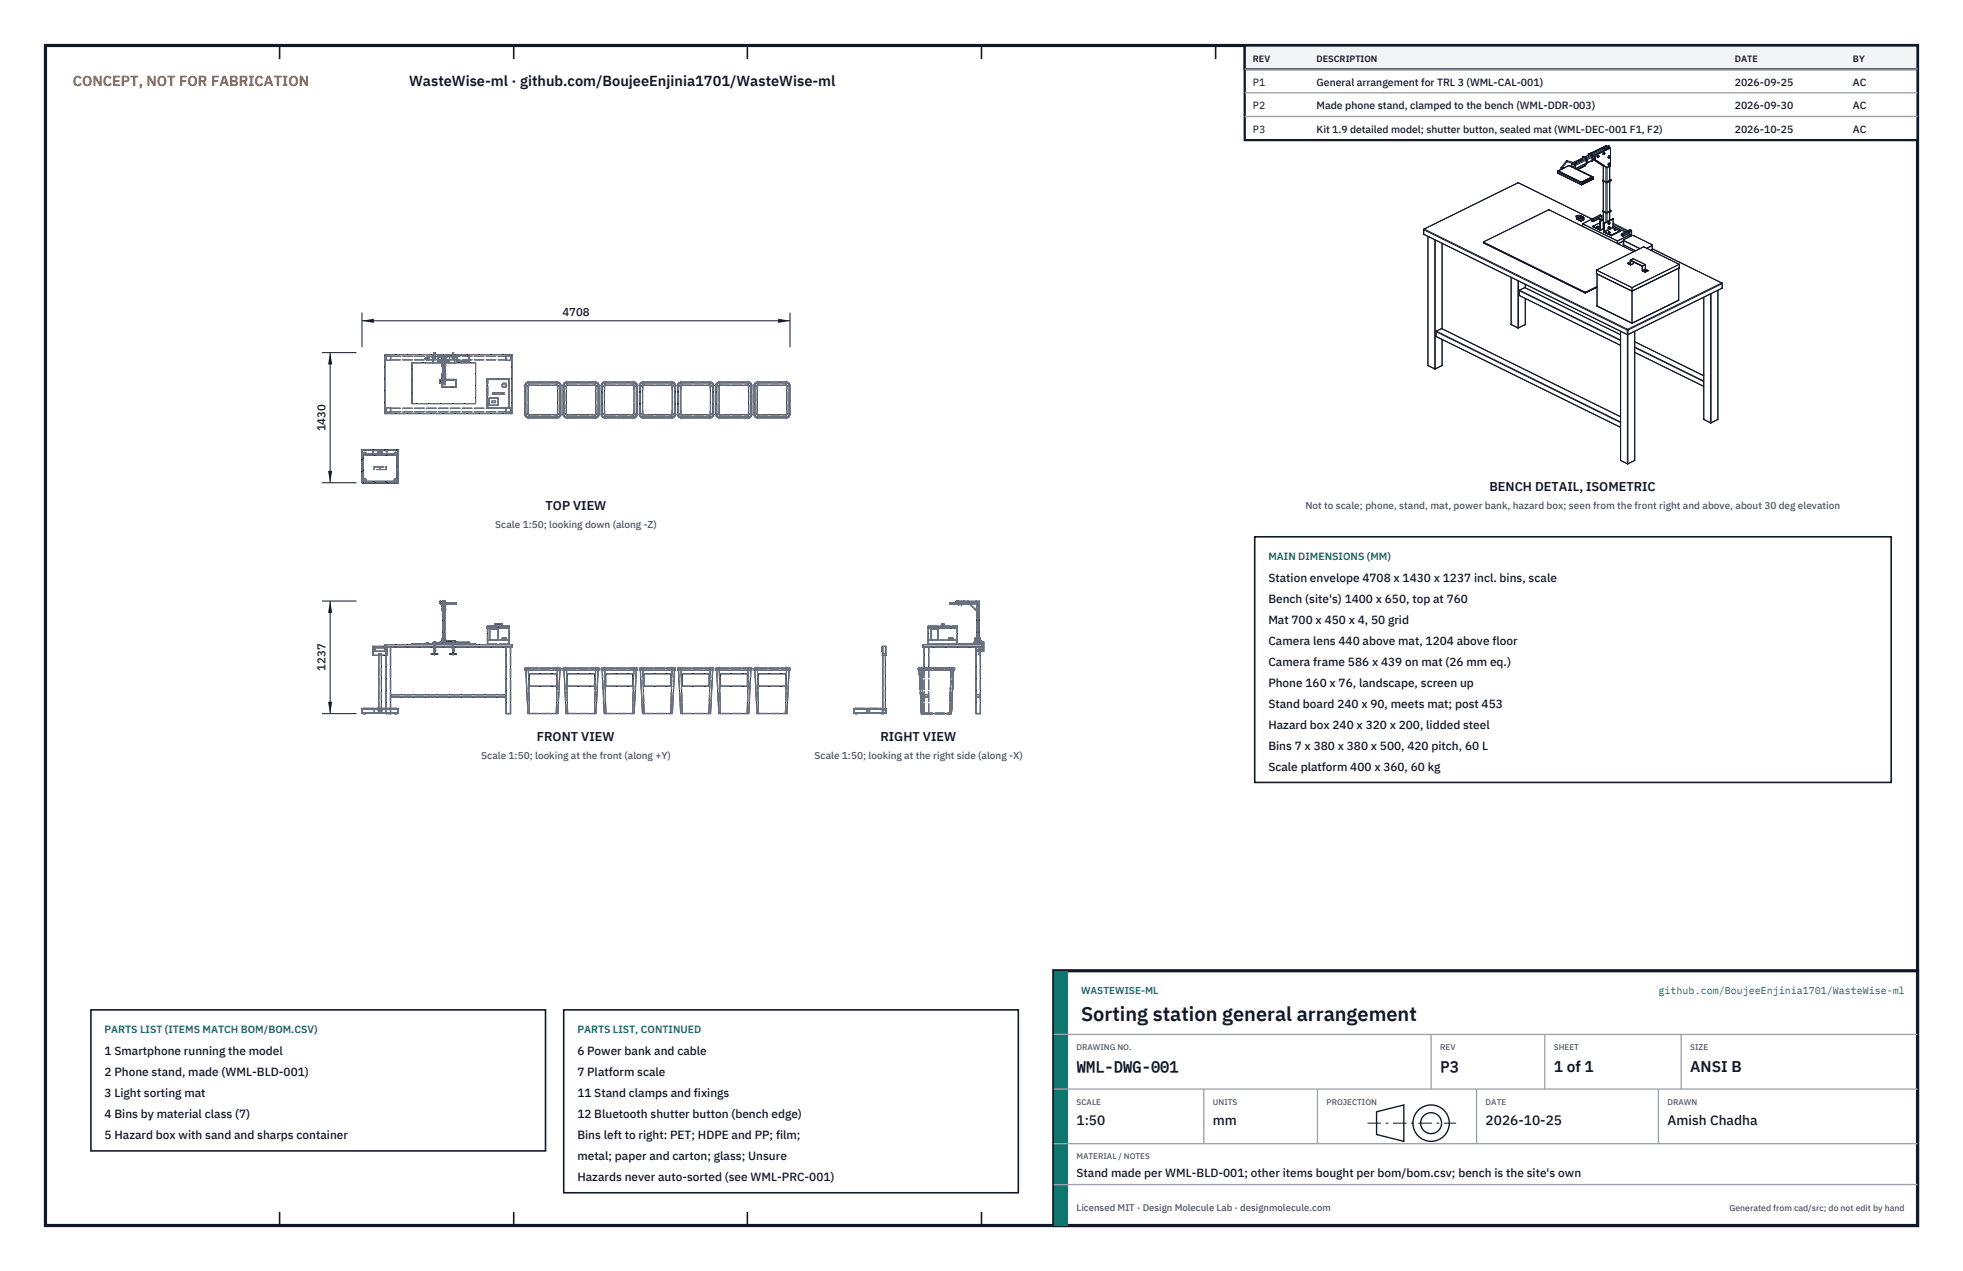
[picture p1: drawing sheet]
<svg xmlns="http://www.w3.org/2000/svg" width="432mm" height="279mm" viewBox="0 0 432 279" stroke-linecap="round" stroke-linejoin="round" font-family="sans-serif">
<defs><g id="words">
<text font-size="4.4" fill="#111827" x="237.8" y="224.4">Sorting station general arrangement</text>
<g font-size="3.4" fill="#111827">
<text x="236.8" y="235.6">WML-DWG-001</text>
<text x="316.8" y="235.6">P3</text>
<text x="341.8" y="235.6">1 of 1</text>
<text x="371.8" y="235.6">ANSI B</text>
</g>
<text font-size="3.2" fill="#b45309" x="16" y="19">CONCEPT, NOT FOR FABRICATION</text>
<text font-size="3.2" fill="#111827" x="90" y="19">WasteWise-ml · github.com/BoujeeEnjinia1701/WasteWise-ml</text>
<g font-size="3" fill="#111827">
<text x="236.8" y="247.2">1:50</text>
<text x="266.8" y="247.2">mm</text>
<text x="326.8" y="247.2">2026-10-25</text>
<text x="366.8" y="247.2">Amish Chadha</text>
</g>
<g font-size="2.8" fill="#111827">
<text x="327.6" y="108">BENCH DETAIL, ISOMETRIC</text>
<text x="120" y="112.1">TOP VIEW</text>
<text x="118.1" y="162.9">FRONT VIEW</text>
<text x="193.7" y="162.9">RIGHT VIEW</text>
</g>
<g font-size="2.6" fill="#111827">
<text x="279" y="128">Station envelope 4708 x 1430 x 1237 incl. bins, scale</text>
<text x="279" y="132.6">Bench (site's) 1400 x 650, top at 760</text>
<text x="279" y="137.2">Mat 700 x 450 x 4, 50 grid</text>
<text x="279" y="141.8">Camera lens 440 above mat, 1204 above floor</text>
<text x="279" y="146.4">Camera frame 586 x 439 on mat (26 mm eq.)</text>
<text x="279" y="151">Phone 160 x 76, landscape, screen up</text>
<text x="279" y="155.6">Stand board 240 x 90, meets mat; post 453</text>
<text x="279" y="160.2">Hazard box 240 x 320 x 200, lidded steel</text>
<text x="279" y="164.8">Bins 7 x 380 x 380 x 500, 420 pitch, 60 L</text>
<text x="279" y="169.4">Scale platform 400 x 360, 60 kg</text>
<text x="23" y="232">1 Smartphone running the model</text>
<text x="127" y="232">6 Power bank and cable</text>
<text x="23" y="236.6">2 Phone stand, made (WML-BLD-001)</text>
<text x="127" y="236.6">7 Platform scale</text>
<text x="23" y="241.2">3 Light sorting mat</text>
<text x="23" y="245.8">4 Bins by material class (7)</text>
<text x="127" y="241.2">11 Stand clamps and fixings</text>
<text x="127" y="245.8">12 Bluetooth shutter button (bench edge)</text>
<text x="23" y="250.4">5 Hazard box with sand and sharps container</text>
<text x="127" y="250.4">Bins left to right: PET; HDPE and PP; film;</text>
<text x="127" y="255">metal; paper and carton; glass; Unsure</text>
<text x="127" y="259.6">Hazards never auto-sorted (see WML-PRC-001)</text>
<text x="236.8" y="258.8">Stand made per WML-BLD-001; other items bought per bom/bom.csv; bench is the site's own</text>
</g>
<g font-size="2.5" fill="#111827">
<text x="123.7" y="69.5">4708</text>
<text x="71.6" y="94.8" transform="rotate(-90 71.6 94.8)">1430</text>
<text x="71.6" y="147.5" transform="rotate(-90 71.6 147.5)">1237</text>
</g>
<g font-size="2.3" fill="#111827">
<text x="275.6" y="18.8">P1</text>
<text x="275.6" y="24">P2</text>
<text x="289.6" y="18.8">General arrangement for TRL 3 (WML-CAL-001)</text>
<text x="289.6" y="24">Made phone stand, clamped to the bench (WML-DDR-003)</text>
<text x="381.6" y="18.8">2026-09-25</text>
<text x="381.6" y="24">2026-09-30</text>
<text x="407.6" y="18.8">AC</text>
<text x="407.6" y="24">AC</text>
<text x="275.6" y="29.2">P3</text>
<text x="289.6" y="29.2">Kit 1.9 detailed model; shutter button, sealed mat (WML-DEC-001 F1, F2)</text>
<text x="381.6" y="29.2">2026-10-25</text>
<text x="407.6" y="29.2">AC</text>
</g>
<g font-size="2.3" fill="#0f766e">
<text x="279" y="123">MAIN DIMENSIONS (MM)</text>
<text x="23" y="227">PARTS LIST (ITEMS MATCH BOM/BOM.CSV)</text>
<text x="127" y="227">PARTS LIST, CONTINUED</text>
</g>
<g font-size="2.2" fill="#4b5563">
<text x="287.2" y="112">Not to scale; phone, stand, mat, power bank, hazard box; seen from the front right and above, about 30 deg elevation</text>
<text x="109" y="116.1">Scale 1:50; looking down (along -Z)</text>
<text x="105.9" y="166.9">Scale 1:50; looking at the front (along +Y)</text>
<text x="179.2" y="166.9">Scale 1:50; looking at the right side (along -X)</text>
</g>
<g font-size="2.2" fill="#0f766e">
<text x="237.8" y="218.4">WASTEWISE-ML</text>
<text x="364.9" y="218.4">github.com/BoujeeEnjinia1701/WasteWise-ml</text>
</g>
<text font-size="2.1" fill="#4b5563" x="236.8" y="266.2">Licensed MIT · Design Molecule Lab · designmolecule.com</text>
<g font-size="2" fill="#111827">
<text x="275.6" y="13.6">REV</text>
<text x="289.6" y="13.6">DESCRIPTION</text>
<text x="381.6" y="13.6">DATE</text>
<text x="407.6" y="13.6">BY</text>
</g>
<text font-size="1.9" fill="#4b5563" x="380.4" y="266.2">Generated from cad/src; do not edit by hand</text>
<g font-size="1.8" fill="#4b5563">
<text x="236.8" y="230.8">DRAWING NO.</text>
<text x="316.8" y="230.8">REV</text>
<text x="341.8" y="230.8">SHEET</text>
<text x="371.8" y="230.8">SIZE</text>
<text x="236.8" y="242.8">SCALE</text>
<text x="266.8" y="242.8">UNITS</text>
<text x="291.8" y="242.8">PROJECTION</text>
<text x="326.8" y="242.8">DATE</text>
<text x="366.8" y="242.8">DRAWN</text>
<text x="236.8" y="254.8">MATERIAL / NOTES</text>
</g>
</g></defs>
<path d="M10 10h411.8v259.4h-411.8z" fill="none" stroke="#111827" stroke-width=".7" stroke-linecap="butt"/>
<g fill="none" stroke="#111827" stroke-width=".35">
<path d="M61.5 10v3M113 10v3M164.4 10v3M215.9 10v3M267.4 10v3M318.9 10v3M370.3 10v3M61.5 266.4v3M113 266.4v3M164.4 266.4v3M215.9 266.4v3M267.4 266.4v3"/>
<path d="M318.9 266.4v3M370.3 266.4v3"/>
</g>
<g fill="none" stroke="#111727" stroke-width=".22">
<path d="M84.6 78h.1M84.6 78v12.9M84.7 77.9l-.1 .1M84.7 77.9v.1M84.7 78v12.9M84.7 77.9h10.8M84.7 78h10.5M90.6 79.8h.1M90.6 79.8v8.9M90.7 79.7l-.1 .1M90.7 79.7h.1M90.7 79.7h6.6"/>
<path d="M93.6 78.8h.1M93.6 78.8l.3 .3M93.6 78.8h-.1l.1 .1M93.7 78.8l.2 .2M93.7 78.8h.1M93.9 78.6l-.3 .2M93.9 78.6l-.2 .2M93.9 78.6h.1M93.9 79v.1M93.9 79.1h.3M93.9 78.6h.3M93.9 79h.3"/>
<path d="M94 78.7l.2 .1v.2l-.3-.2zM94 78.7l.2 .1-.1 .2-.2-.2zM94.2 78.6l.2 .2M94.2 78.6h.1M94.2 79v.1M94.4 78.8l-.2 .2M94.4 78.8h.1M94.4 78.8l-.2 .3M95.2 79.7h.1M95.2 77.9h.1M95.2 77.9v1.8M95.2 79.7h2.1"/>
<path d="M95.5 78.7h.1M95.5 77.6h.1M95.5 77.6v1.1M95.5 77.5v.1M95.5 78.7h.2M95.5 77.5h.2M95.7 77.5v.1M95.7 78.7h.1M95.7 77.6v1.1M95.7 77.6h.1M95.7 77.9h3.8M96.4 79.4h.1"/>
<path d="M96.4 78.2v1.2M96.4 78.2h.1M96.4 78.2h1M96.4 79.4h.9M96.4 78.2h.9M96.8 79.2h.1M96.8 78.4h.1M96.9 79.2h.1M96.9 78.4h.1M97.1 78.8h.1M97.1 79.5h.1M97.2 78.8h.1"/>
<path d="M97.2 78.8v.1M97.2 79.5h.1M97.2 79.5v.1M97.2 78.9h.1M97.2 78.8h-.1M97.2 79.6h.1M97.2 78.7v.2M97.2 79.4v.2M97.2 78.7h.1M97.2 79.4h.1M97.2 79.4l-.1 .1M97.2 78.7v.1"/>
<path d="M97.2 79.4v.1M97.3 79.4h.1M97.3 78.2h.1M97.3 78.2v.5M97.3 78.9v.5M97.3 78.7h.1M97.3 78.9h.1M97.3 79.6h.1M97.3 79.4l-.1 .1M97.3 78.2v2.5M97.3 78.7l-.1 .1M97.3 78.6h.1"/>
<path d="M97.4 78.5h.1M97.4 78.2h.1M97.4 78.2l-.1 2.5M97.4 78.6h.1M97.4 79.1h.1M97.4 78.2v5.1M97.4 78.4l.5 .1M97.4 78.8h.2M97.4 78.9h.2M97.4 79.1v4.2M97.4 79.1h.3M97.6 78.5l.1 .7"/>
<path d="M97.6 78.6l-.2 .1 .2-.1M97.7 78.5h.1M97.7 78.1h.1M97.7 78.5h-.1M97.7 78.5l.1 .7M97.7 78.2h2.3l.3 .2M97.7 78.5l-.1-.4v.4M97.7 78.6l.2 .1M97.7 79h-.3v.1M97.7 78.6l.1 .1v.3M97.8 79.2h.1M97.7 79.2v4"/>
<path d="M97.7 79.2h.1M97.7 78.8h.1M97.7 78.9h.1M97.8 79.2h-.1M97.8 79.2l-.1 4M97.9 79v.1M97.9 78.2l-.1 5.1M97.9 79.1h.1M97.9 78.2h.1M97.9 78.6h.1M97.9 78.2v2.5M97.9 79.4h.1"/>
<path d="M97.9 79.7h6.7M97.9 78.7h.1M97.9 79.7h2.1M97.9 78.9h.1M97.9 79.6h.1M98 78.8v.1M98 78.7v.1M98 79.5v.1M98 79.4v.1M98 78.8h.1M98 79.4h.1M98 79.5h.1"/>
<path d="M98 78.2h.1M98 78.2v1.4M98 78.2h.9M98 78.7h.1M98 78.9h.1M98 79.6h.1M98 78.9h-.1M98 79.6h-.1M98.3 79.2h.1M98.3 79.2h.2M98.3 78.4h.1M98.3 78.4h.2"/>
<path d="M98.5 79.2h.1M98.5 78.4h.1M98.9 78.2h.1M98.9 79.4h.1M98.9 78.2v1.2M98.9 79.4h-1M99.5 78.7h.1M99.5 77.6h.1M99.5 77.6v.5M99.5 78.2v.5M99.6 77.5l-.1 .1M99.6 78.7h.1"/>
<path d="M99.6 77.5h.1M99.6 77.6v.5M99.6 78.2v.5M99.7 77.5l.1 .1M99.7 78.7h.1M99.7 77.6v.5M99.7 78.2v.5M99.8 77.6h.1M99.8 78.7h.1M99.8 78.7h-.1M99.8 77.9h12.8M100 79.7h.1"/>
<path d="M100 77.9h.1M100 77.9v.2M100 78.2v1.5M100 77.9v1.8M100 78h12.6M100 78.2l.3 .1M100.1 78.1h.1M100.1 78.1l-2.5 .1M100.3 78.4h.1M100.4 78.2l-.1 .1M100.4 78.2h.1M100.4 78.4h.1"/>
<path d="M100.4 78.2v.1M100.4 78.3h.1M100.4 79.3l.2 .1M100.4 79.3h.1M100.4 78.2v1.1M100.6 78l-.2 .2M100.6 79.4h.1M100.6 78.1l-.2 .1M100.6 78h.1M100.6 79.4h2.5M100.6 78h2.5M103.1 78l.1 .2"/>
<path d="M103.1 78.1l.1 .1M103.1 79.4h.1M103.1 78h.1M103.2 79.3l-.1 .1M103.2 79.3h.1M103.2 78.2h.1M103.2 78.2v1.1M104.6 79.7v.1M104.6 79.7h.1M104.6 79.8v8.9M104.6 79.8h.1M112.6 77.9v.1"/>
<path d="M112.6 78h.1M112.6 78v12.9M79.6 99h.1M79.6 99v7M79.7 99.9v6.1M79.7 98.9l-.1 .1M79.7 98.9h.1M79.7 98.9h7.8M79.7 99h-.1M79.7 99h.1M79.7 99h7.8M79.7 99.8v.1"/>
<path d="M79.7 99.8h.1M79.7 99.8h7.8M82 99.7l.1 .1M82 99.7h.1M82 99.1h.1M82 99.1v.6M82.1 99.7v.1M82.1 99.1v.6M82.1 99l-.1 .1M82.1 99.8h.1M82.1 99.1h.1M82.1 99h.1"/>
<path d="M82.1 99h3M82.5 99.8h.1M82.5 99.8h2.2M83.4 99h.4M84.6 90.9h.1M84.7 90.9h.1M84.7 90.9h27.9M84.7 99.8h.1M85.1 99l.1 .1M85.1 99.1h.1M85.1 99.8h.1M85.1 99h.1"/>
<path d="M85.2 99.7l-.1 .1M85.2 99.7h.1M85.2 99.1h.1M85.2 99.1v.6M87.5 99.8l.1 .1M87.5 99.8h.1M87.5 99h.1M87.5 98.9l.1 .1M87.5 98.9h.1M87.6 99.9v6.1M87.6 99.9h.1M87.6 99h.1"/>
<path d="M87.6 99v7M90.6 88.7h.1M90.7 88.7h13.9M90.7 88.7h.1M96.9 83.5h.1M96.9 84.2h.1M96.8 84.2l.2 .1M96.9 83.5l-.1 .8 .1-.8M97 84.3h.1M97 84.2h.1M97 84.2v.1M97.1 84.1l-.1 .1"/>
<path d="M97.1 84.3h.1M97.1 84.1h.1M97.1 84.1v.1M97.1 84.2h.1M97.1 85h.1M97.1 84.8l.2 .2M97.1 84.8h.1M97.1 83.6h.1M97.1 83.5v1.5M97.1 85h3.3M97.1 80.3h.1M97.1 80.4h.1"/>
<path d="M97.2 80.3h.1M97.2 80.3v.1M97.2 80.4h.1M97.2 80.2v.2M97.2 80.2h.1M97.2 80.2v.1M97.2 82.1h.1M97.2 82.1v1.2M97.2 82.1h.2M97.3 80.2h.1M97.3 80.4h.1M97.3 83.5l-.2 .1"/>
<path d="M97.3 85h.1M97.3 83.5h.1M97.3 85h2.8M97.3 80.7h.1M97.3 80.2h-.1M97.4 80.7h.1M97.5 83.3h.3M97.5 82.4h.2zM97.6 82.9l.1 .2zM97.6 82.3l.1 .2zM97.6 82.9v.2zM97.7 83.2l-.9 .3 1-.2"/>
<path d="M97.8 83.2v.1M97.8 83.2h.1M97.8 83.3h.1M97.9 81.8h.1M97.9 81h.1M97.9 80.7h.1M97.9 82.1h.1M97.9 81l.1 .1-.7-.1h.6M97.9 81.9l-.6-.1h.7l-.1 .1M97.9 80.2h.1M97.9 80.4h.1M98 80.3v.1"/>
<path d="M98 80.2v.1M98 80.3h.1M98 80.2h.1M98 80.4h.1M98 80.4h-.1M98 82.1h.1M98 83.4h.1M98 82.1v1.3M98 80.2v.2M98 83.4h2.4M98.1 83.4h.1M98.3 83.5h.1"/>
<path d="M98.8 83.5h.1M100.1 83.5l.2 .1M100.1 85h.1M100.1 83.5h.1M100.3 84.8l-.2 .2M100.3 83.6v1.2M100.3 84.8h.1M100.3 83.6h.1M100.4 83.4h.1M100.4 85h.1M100.4 83.4v.1M100.4 83.4v1.6"/>
<path d="M100.4 83.5h-3.1M100.4 83.5h.1M104.6 88.7h.1M107.2 89.8h.1M107.2 83.3h.1M107.2 83.3v6.5M107.2 89.8h4.8M107.2 83.3h4.8M108.4 86.7h.1M108.4 86.3h.1M108.4 86.3v.4M108.4 86.7h2.4"/>
<path d="M108.4 86.3h2.4M108.5 86.5h.2zM108.6 86.4v.2zM108.8 86.7h.1M108.8 86.3v.4M108.8 86.3h.1M110.4 86.7h.1M110.4 86.3h.1M110.4 86.3v.4M110.5 86.7h-.1M110.5 86.7h.1M110.5 86.3h.1"/>
<path d="M110.5 86.3v.4M110.5 86.5h.2zM110.6 86.4v.2zM110.8 86.3h.1M110.8 86.7h.1M110.8 86.3v.4M112 83.3h.1M112 89.8h.1M112 83.3v6.5M112.1 83.3h.1M112.1 89.8h-.1M112.6 90.9h.1"/>
<path d="M115.7 91.1l.1 .4 .4 .2M115.7 84.7v6.4M115.7 84.7l.5 .3M115.7 84.2l.5-.2h6.4a.76 .76 0 0 1 .8 .7v6.4a.76 .76 0 0 1-.8 .8h-6.4a.76 .76 0 0 1-.7-.8v-6.4zM116.2 90.9l.3 .3M116.2 85v5.9M116.2 90.9l-.5 .2M116.2 84.2l-.4 .1-.1 .4M116.2 84.2h6.4M116.2 91.7h6.4M116.2 84.2l.3 .5M116.5 84.7l-.3 .3"/>
<path d="M116.5 91.2h5.9M116.5 84.7h5.9M116.5 91.2l-.3 .5M122.4 84.7l.3 .3M122.4 91.2l.2 .5M122.6 84.2l.4 .1 .2 .4M122.6 84.2l-.2 .5M122.7 90.9l-.3 .3M122.7 85v5.9M122.7 90.9l.5 .2M123.2 91.1l-.2 .4-.4 .2M123.2 84.7v6.4"/>
<path d="M123.2 84.7l-.5 .3M124.1 91.1l.1 .4 .4 .2M124.1 84.7v6.4M124.1 84.7l.5 .3M124.1 84.2l.5-.2h6.4a.76 .76 0 0 1 .8 .7v6.4a.76 .76 0 0 1-.8 .8h-6.4a.76 .76 0 0 1-.7-.8v-6.4zM124.6 90.9l.3 .3M124.6 85v5.9M124.6 90.9l-.5 .2M124.6 84.2l-.4 .1-.1 .4M124.6 84.2h6.4M124.6 91.7h6.4M124.6 84.2l.3 .5"/>
<path d="M124.9 84.7l-.3 .3M124.9 91.2h5.9M124.9 84.7h5.9M124.9 91.2l-.3 .5M130.8 84.7l.3 .3M130.8 91.2l.2 .5M131 84.2l.4 .1 .2 .4M131 84.2l-.2 .5M131.1 90.9l-.3 .3M131.1 85v5.9M131.1 90.9l.5 .2M131.6 91.1l-.2 .4-.4 .2"/>
<path d="M131.6 84.7v6.4M131.6 84.7l-.5 .3M132.5 91.1l.1 .4 .4 .2M132.5 84.7v6.4M132.5 84.7l.5 .3M132.5 84.2l.5-.2h6.4a.76 .76 0 0 1 .8 .7v6.4a.76 .76 0 0 1-.8 .8h-6.4a.76 .76 0 0 1-.7-.8v-6.4zM133 90.9l.3 .3M133 85v5.9M133 90.9l-.5 .2M133 84.2l-.4 .1-.1 .4M133 84.2h6.4M133 91.7h6.4"/>
<path d="M133 84.2l.3 .5M133.3 84.7l-.3 .3M133.3 91.2h5.9M133.3 84.7h5.9M133.3 91.2l-.3 .5M139.2 84.7l.3 .3M139.2 91.2l.2 .5M139.4 84.2l.4 .1 .2 .4M139.4 84.2l-.2 .5M139.5 90.9l-.3 .3M139.5 85v5.9M139.5 90.9l.5 .2"/>
<path d="M140 91.1l-.2 .4-.4 .2M140 84.7v6.4M140 84.7l-.5 .3M140.9 91.1l.1 .4 .4 .2M140.9 84.7v6.4M140.9 84.7l.5 .3M140.9 84.2l.5-.2h6.4a.76 .76 0 0 1 .8 .7v6.4a.76 .76 0 0 1-.8 .8h-6.4a.76 .76 0 0 1-.7-.8v-6.4zM141.4 90.9l.3 .3M141.4 85v5.9M141.4 90.9l-.5 .2M141.4 84.2l-.4 .1-.1 .4M141.4 84.2h6.4"/>
<path d="M141.4 91.7h6.4M141.4 84.2l.3 .5M141.7 84.7l-.3 .3M141.7 91.2h5.9M141.7 84.7h5.9M141.7 91.2l-.3 .5M147.6 84.7l.3 .3M147.6 91.2l.2 .5M147.8 84.2l.4 .1 .2 .4M147.8 84.2l-.2 .5M147.9 90.9l-.3 .3M147.9 85v5.9"/>
<path d="M147.9 90.9l.5 .2M148.4 91.1l-.2 .4-.4 .2M148.4 84.7v6.4M148.4 84.7l-.5 .3M149.3 91.1l.1 .4 .4 .2M149.3 84.7v6.4M149.3 84.7l.5 .3M149.3 84.2l.5-.2h6.4a.76 .76 0 0 1 .8 .7v6.4a.76 .76 0 0 1-.8 .8h-6.4a.76 .76 0 0 1-.7-.8v-6.4zM149.8 90.9l.3 .3M149.8 85v5.9M149.8 90.9l-.5 .2M149.8 84.2l-.4 .1-.1 .4"/>
<path d="M149.8 84.2h6.4M149.8 91.7h6.4M149.8 84.2l.3 .5M150.1 84.7l-.3 .3M150.1 91.2h5.9M150.1 84.7h5.9M150.1 91.2l-.3 .5M156 84.7l.3 .3M156 91.2l.2 .5M156.2 84.2l.4 .1 .2 .4M156.2 84.2l-.2 .5M156.3 90.9l-.3 .3"/>
<path d="M156.3 85v5.9M156.3 90.9l.5 .2M156.8 91.1l-.2 .4-.4 .2M156.8 84.7v6.4M156.8 84.7l-.5 .3M157.7 91.1l.1 .4 .4 .2M157.7 84.7v6.4M157.7 84.7l.5 .3M157.7 84.2l.5-.2h6.4a.76 .76 0 0 1 .8 .7v6.4a.76 .76 0 0 1-.8 .8h-6.4a.76 .76 0 0 1-.7-.8v-6.4zM158.2 90.9l.3 .3M158.2 85v5.9M158.2 90.9l-.5 .2"/>
<path d="M158.2 84.2l-.4 .1-.1 .4M158.2 84.2h6.4M158.2 91.7h6.4M158.2 84.2l.3 .5M158.5 84.7l-.3 .3M158.5 91.2h5.9M158.5 84.7h5.9M158.5 91.2l-.3 .5M164.4 84.7l.3 .3M164.4 91.2l.2 .5M164.6 84.2l.4 .1 .2 .4M164.6 84.2l-.2 .5"/>
<path d="M164.7 90.9l-.3 .3M164.7 85v5.9M164.7 90.9l.5 .2M165.2 91.1l-.2 .4-.4 .2M165.2 84.7v6.4M165.2 84.7l-.5 .3M166.1 91.1l.1 .4 .4 .2M166.1 84.7v6.4M166.1 84.7l.5 .3M166.1 84.2l.5-.2h6.4a.76 .76 0 0 1 .8 .7v6.4a.76 .76 0 0 1-.8 .8h-6.4a.76 .76 0 0 1-.7-.8v-6.4zM166.6 90.9l.3 .3M166.6 85v5.9"/>
<path d="M166.6 90.9l-.5 .2M166.6 84.2l-.4 .1-.1 .4M166.6 84.2h6.4M166.6 91.7h6.4M166.6 84.2l.3 .5M166.9 84.7l-.3 .3M166.9 91.2h5.9M166.9 84.7h5.9M166.9 91.2l-.3 .5M172.8 84.7l.3 .3M172.8 91.2l.2 .5M173 84.2l.4 .1 .2 .4"/>
<path d="M173 84.2l-.2 .5M173.1 90.9l-.3 .3M173.1 85v5.9M173.1 90.9l.5 .2M173.6 91.1l-.2 .4-.4 .2M173.6 84.7v6.4M173.6 84.7l-.5 .3M79.6 106l.1 .1M79.6 106h.1M79.7 106v.1M79.7 106h.1M79.7 106.1h.1"/>
<path d="M79.7 106.1h7.8M79.9 105.7l.1 .1M79.9 105.7h.1M79.9 100.2h.1M79.9 100.2v5.5M80 100.1l-.1 .1M80 105.8h.1M80 100.1h.1M80 105.8h7.2M80 100.1h7.2M87.2 100.1l.1 .1M87.2 105.8h.1"/>
<path d="M87.2 100.1h.1M87.3 105.7l-.1 .1M87.3 105.7h.1M87.3 100.2h.1M87.3 100.2v5.5M87.5 106.1h.1M87.6 106h.1M87.6 106l-.1 .1M96.8 132.2v.1M96.8 132.6v.1M96.8 132.2l1.1-.1v.5M96.8 132.7h.3"/>
<path d="M96.9 132.6l-.1-.4 .1 .5M96.9 132.3h.9M97 132.7h.1M97 132.6h.1M97 132.6v.1M97.1 132.6h-.1M97.1 132.7h.1M97.1 132.6h.1M97.1 132.6v.1M97.1 132.6h-.3M97.1 132.8h.1M97.1 132.6v.2"/>
<path d="M97.1 132.8h3.3M97.1 132.6h3.3M97.1 133.2h.1M97.1 134h.1M97.2 133.1h.1M97.2 134v.1M97.2 133.1h-.1M97.2 132.4v.2M97.2 133.9v.1M97.2 133.2v.1M97.2 133.1v.1M97.2 133.9h.1"/>
<path d="M97.2 132.6h.1M97.2 132.5v.1M97.2 132.4v.1M97.2 133.1v.2M97.2 133.3h.1M97.2 134.1h.1M97.2 133.9h-.1M97.2 133.2h.1M97.3 132.6h.1M97.3 132.8v1.5M97.3 132.3h.1M97.3 132.3v.3"/>
<path d="M97.3 133.1h-.1M97.3 133.9h-.1M97.3 132.4h-.1M97.3 134.3h.1M97.3 139.3l.7 .1zM97.4 132.3h.1M97.4 134.2v.1M97.4 132.3v.3M97.4 132.8v8.5M97.4 132.1l-.1 .1M97.4 132.2h.1M97.4 132.5h.2"/>
<path d="M97.4 132.3h.4M97.4 132.3v.2M97.4 132.6h.1M97.5 132.8v.1M97.5 132.9h.1M97.6 132.9h.1M97.5 132.9h.2M97.5 132.8h.2M97.5 132.8l.1 .1M97.6 132.3v.3M97.7 132.9h.1M97.7 132.5h.1"/>
<path d="M97.7 132.3v.3M97.7 132.8v.1M97.8 132.2v.1M97.8 132.2h.1M97.8 132.3h.1M97.8 132.3v.3M97.8 132.3v.2M97.8 132.6h.1M97.8 132.8v8.5M97.9 135.9h-.6h.7l-.1 .1M97.9 135.9h.1M97.9 134.2v.1"/>
<path d="M97.9 132.8v8.5M97.9 132.3h.1M97.9 134.3h.1M97.9 132.4h.1M97.9 132.5h.1M97.9 139.3h.1M97.9 132.3v.1M97.9 132.5v.1M97.9 132.8v1.5M97.9 133.1h.1M97.9 133.9h.1M97.9 133.2l.1 .1"/>
<path d="M97.9 134l.1 .1M98 132.5v.1M98 133.2v.1M98 133.1v.1M98 133.1h.1M98 134v.1M98 133.9v.1M98 133.9h.1M98 132.6h.1M98 132.4h.1M98 133.2h.1M98 134h.1"/>
<path d="M98 133.1h-.1M98 133.9h-.1M98 133.3h-.1M98 134.1h-.1M98 132.4v.2M98 132.4v.1M100.1 132.6h.1M100.3 132.6h.1M100.4 132.6h.1M100.4 132.8h.1M100.4 132.6v.2M107.2 138.1h.1"/>
<path d="M107.2 137.7h.1M107.2 137.7v.4M107.2 138.1h4.9M107.2 137.7h4.9M107.2 138.1v3.6M108.4 137.7h.1M108.4 137.6v.1M108.4 137.6l.4 .1M108.5 137.6h.2M108.5 137.6h.1M108.7 137.6h.1M108.8 137.6h.1"/>
<path d="M108.8 137.2v.4M108.8 137.1v.1M108.8 137.2h.1M108.8 137.1h1.6M108.8 137.7h.1M108.8 137.2v.5M108.8 137.2h1.6M110.4 137.2h.1M110.4 137.7h.1M110.4 137.7h.4M110.4 137.1l.1 .1M110.4 137.6l.1 .1"/>
<path d="M110.4 137.6h.1M110.4 137.1h.1M110.4 137.2v.5M110.5 137.6h.1M110.5 137.2v.4M110.5 137.7h.1M110.5 137.6h.2M110.7 137.6h.1M110.8 137.6v.1M110.8 137.7h.1M112 138.1v3.6M112 138.1h.1"/>
<path d="M112.1 137.7h.1M112.1 138.1h.1M112.1 137.7v.4M204.1 138.1h.1M204.1 137.7h.1M204.1 137.7v.4M204.2 138.1h.1M204.2 137.7h-.1M204.2 138.1h6.4M204.2 137.7h6.4M204.2 138.1v3.6M207.2 137.6h.1"/>
<path d="M207.2 137.2v.5M207.2 137.7h.1M207.2 137.2h.1M207.2 137.6v.1M207.2 137.1v.1M207.2 137.1h.1M207.2 137.6h.4M207.2 137.1h.4M207.3 137.6h.1M207.3 137.6h.2M207.5 137.6h-.1M207.5 137.6h.1"/>
<path d="M207.6 137.7h.1M207.6 137.6v.1M207.6 137.1v.1M207.6 137.6h.1M207.6 137.2h.1M207.6 137.1h.1M207.6 137.2v.5M208.9 132.8h.1M208.9 132.6v.2M208.9 132.6h.1M208.9 132.8h2.9M208.9 132.6h1.6"/>
<path d="M208.9 132.7h.1M208.9 132.7v.1M208.9 132.8h1.6M208.9 132.6v.1M209.1 132.7h.1M209.1 132.6h.1M209.1 132.6v.1M210.3 132.7h.1M210.3 132.6h.1M210.3 132.6v.1M210.4 132.2l-.5 .4M210.4 132.2l-.7 .4"/>
<path d="M210.4 132.2v.1M210.4 132.3h5M210.4 132.2h5M210.4 132.6h-1.5M210.4 132.6l.1 .1M210.4 132.7v.1M210.4 132.7h.1M210.5 132.8h.1M210.5 132.7v.1M210.5 132.6h.1M210.5 132.6v.2M210.5 132.8h2.7"/>
<path d="M210.6 132.7v.1M210.6 132.3v.4M210.6 132.7h2.6M210.6 132.3h2.6M210.6 138.1v3.6M210.6 137.7h.1M210.6 138.1h.1M210.6 137.7v.4M210.7 132.2v.1M210.8 132.9h.1M210.8 132.8v.1M210.8 132.8h.1"/>
<path d="M210.9 132.9h.1M210.9 132.8l-.1 .1M210.9 132.8h.1M211 132.8l-.1 .1M211 132.9h-.2M211 132.8h.1M211 132.9h.1M211 132.8v.1M211.4 132.9h.1M211.4 132.8v.1M211.4 132.8h.1M211.5 132.9h.1"/>
<path d="M211.5 132.8l-.1 .1M211.5 132.8h.1M211.6 132.9h-.2M211.6 132.8l-.1 .1M211.6 132.8h.1M211.6 132.9h.1M211.6 132.8v.1M211.8 132.8h.1M212 132.4v.1M212.1 132.2v.6v-.3M212.1 132.2h.1M212.1 132.2v.2"/>
<path d="M212.9 132.2h.1M212.9 132.2v.2M212.9 132.2v.6v-.3M212.9 132.4v.1M213.2 132.8h.1M213.2 132.3v.5M213.2 132.3h.1M213.2 132.8l1.6 1.5M213.5 132.5h.2zM213.5 132.4l.1 .2zM214.3 132.5h.2zM214.3 132.4l.1 .2z"/>
<path d="M214.7 132.2v.1M214.8 134.3h.1M214.8 134.3v6M214.8 134.2h.1M214.8 134.2h.5M214.9 134.3v6M215 134h.2zM215 133.1l.1 .1zM215 133.9l.1 .1zM215.1 133.1v.1zM215.1 135.9h.1M215.1 139.3v.1"/>
<path d="M215.2 135.9h.2M215.2 139.3v.1M215.3 134.3v6M215.3 132.3h.1M215.3 134.2h.1M215.3 132.3v1.9M215.3 132.3v8M215.4 132.2v8.1M215.4 132.2v.1M215.4 139.3h.1M215.4 139.3h-.6h.6M215.4 135.9h.1"/>
<path d="M215.4 135.9h-.6h.3M79.6 156.7h.1M79.6 155.9v.8M79.6 156.7h7.9M79.6 155.9h.1M79.7 155.8h.1M79.7 155.8h7.8M79.7 156.7h.1M79.7 155.9h.1M79.7 155.9v.8M79.9 156.8h.6M79.9 155.8h.1"/>
<path d="M79.9 155.7v.1M79.9 156.8h.1M79.9 155.7h7.4M79.9 155.7h.1M80 156.7l-.1 .1M80 155.8h.1M80 155.7h.1M80 155.7v.1M80.5 156.7v.1M80.5 156.8h.1M82 144l3.1 .1M82 142.1v1.9"/>
<path d="M82 142.1h3.2M82 144h3.2M82.1 142.1h-.1M82.1 142.1v2M82.1 142.1h.1M82.3 155.9h.1M82.3 155.8v.1M82.5 143.2h.1M82.5 142.4h2.2M82.5 143.2h2.2M82.5 142.4v.8M82.5 142.4h.1"/>
<path d="M83.3 144.1v11.6M83.9 144.1v11.6M84.6 141.7h.1M84.6 141.7v.4M84.7 141.7h-.1M84.7 141.7h.1M84.7 141.7h27.9M84.7 141.7v.4M84.7 143.2h.1M84.7 142.4h.1M84.7 142.4v.8M84.9 155.9h.1"/>
<path d="M84.9 155.8v.1M84.9 156.8l.1 .1M84.9 156.8h.1M84.9 144.1v11.6M84.9 156.7v.1M85 156.8v.1M85 156.9h.9M85 144.1v11.6M85 155.8v.1M85 156.7v.1M85 156.8h.9M85.1 142.1h.1"/>
<path d="M85.1 142.1v2M85.2 144l-.1 .1M85.2 142.3h27.4M85.2 142.1v1.9M85.2 142.2h27.4M85.2 142.3h.7M85.9 142.3h.1M85.9 156.8v.1M85.9 142.3v13.4M85.9 155.8v.1M85.9 156.7v.1M85.9 156.8h.1"/>
<path d="M86 153.3h.1M86 152.7h.1M86 153.2h25.3M86 152.7h25.3M86 152.7v.5M86.7 156.8h.6M86.7 156.8h.1M86.8 156.7l-.1 .1M87.2 155.7h.1M87.2 155.8h.1M87.2 155.7v.1M87.3 156.7v.1"/>
<path d="M87.3 155.7h.1M87.3 155.8h.1M87.3 155.7v.1M87.3 156.8h.1M87.5 155.8h.1M87.5 155.8h-7.8M87.6 155.8h.1M87.5 156.7h.1M87.5 155.9h.1M87.5 155.9h-7.9M87.5 155.9v.8M87.6 155.9h.1"/>
<path d="M87.6 156.7h.1M87.6 155.9v.8M90.6 141.7h.1M90.6 141.6v.1M90.6 141.6h.1M90.7 141.7h.1M90.7 141.6h.1M90.7 141.6v.1M93.5 141.5l.1 .1zM93.6 141.5h.8M93.6 141.5h.1M93.6 141.6h.1"/>
<path d="M93.7 141.4l-.1 .1M93.9 141.5h.1M93.9 141.5v.1M93.9 141.4h.1M93.9 141.4h.3M94.2 141.5h.1M94.2 141.5v.1M94.2 141.4h.1M94.4 141.4v.1M94.4 141.5v.1M94.9 143.7v.1M94.9 143.7h.6"/>
<path d="M95.2 141.3h.1M95.2 141.3v.3M95.2 141.3h4.8M95.4 142.4h.1M95.4 142.4h.4M95.4 142.3h.4M95.4 142.3v.1M95.4 142.3h.1M95.5 141.3h.1M95.5 143.1h.1M95.5 141.1h.1M95.5 142.8h.1"/>
<path d="M95.5 142.9h.1M95.5 141.1v.2M95.5 143.7v.1h-.6M95.5 141.3h.2M95.5 141.1h.2M95.5 143.1h.2M95.5 142.9h.2M95.5 142.4v1.3M95.7 142.4v.1M95.7 142.9h.1M95.7 141.1h.1M95.7 141.3h.1"/>
<path d="M95.7 143.1h.1M95.7 141.1v.2M95.7 142.4v1.5M95.7 143.8h.1M95.7 143.9h.1M95.7 143.9h-.2M95.7 143.8h.6M95.7 142.8h.1M95.8 142.3h.1M95.8 142.4h.1M95.8 142.3v.1M96.3 143.7h-.6v.1"/>
<path d="M96.3 143.7h.1M96.3 143.7v.1M96.3 143.8h.1M96.4 141.3h.1M96.4 141.3h.9M96.8 141.2h.1M96.8 141.2v.1M96.9 141.2h.1M96.9 141.2v.1M97.1 141.1h.1M97.1 140.6h.1M97.2 141h-.1"/>
<path d="M97.2 140.5h-.1M97.2 140.4v.2M97.2 140.9v.2M97.2 141.1h.1M97.2 141v.1M97.2 140.9v.1M97.2 140.6h.1M97.2 140.5v.1M97.2 140.4h.1M97.2 141h.1M97.2 140.9h.1M97.2 140.4v.1"/>
<path d="M97.2 140.5h.1M97.3 141.3h.1M97.3 140.4h.1M97.3 141.2v.1M97.3 140.3h.1M97.3 140.3v.9M97.3 140.3l.1 1M97.4 140.3h.1M97.4 141.3h.1M97.9 141.3h.1M97.9 140.3h.1M97.9 141.2l.1 .1"/>
<path d="M97.9 140.3v.9M97.9 141.2h.1M97.9 140.9h.1M97.9 140.4h.1M97.9 140.9h2.2M97.9 141.1h.1M97.9 140.6h.1M98 140.4h.1M98 141.1h.1M98 141v.1M98 140.9v.1M98 140.6h.1"/>
<path d="M98 140.5v.1M98 141h2M98 140.9h-.1M98 140.4h-.1M98 141.3h.1M98 141.3h.9M98 140.9v.2M98 141.1h-.1M98 140.6h-.1M98 140.9h.1M98 140.5h.1M98 140.4v.2"/>
<path d="M98.3 141.2h.1M98.3 141.2v.1M98.3 141.2h.2M98.5 141.2h.1M98.5 141.2v.1M98.9 141.3h.1M99 143.8h.1M99 143.7h.1M99 143.7v.1M99 143.7h.6M99.4 142.4h.1M99.4 142.4h.5"/>
<path d="M99.4 142.3h.5M99.4 142.3v.1M99.5 142.3h-.1M99.6 141.3h.1M99.5 141.1h.1M99.5 142.8h.1M99.5 141.1v.2M99.6 143.1h.1M99.6 143.7v.1h-.6M99.6 142.9h.1M99.6 141.1h-.1M99.6 141.1h.1"/>
<path d="M99.6 141.1v.2M99.6 142.4h.1M99.6 142.9v.2M99.6 142.4v1.3M99.7 142.4l.1 .1M99.7 142.9h.1M99.7 141.1h.1M99.7 141.3h.1M99.7 143.1h.1M99.7 141.1l.1 .2M99.7 142.4l.1 1.5M99.8 141.3h.1"/>
<path d="M99.8 141.1h.1M99.8 142.9h.1M99.8 143.1h.1M99.8 143.8h.1M99.8 143.1h-.1M99.8 143.9h-.1M99.8 143.9h-.2M99.8 143.8h.5M99.8 142.8h.1M99.8 141.3h-.1M99.9 142.3h.1M99.9 142.4h.1"/>
<path d="M99.9 142.3v.1M100 141.3h.1M100 141.3v.3M100.1 140.9v.1M100.1 140.9l.2 .6M100.1 140.9l.2 .5M100.3 141.5h.1M100.3 141.4v.1M100.3 141.4h.1M100.3 143.7h-.5v.1M100.3 143.7h.1M100.3 143.7v.1"/>
<path d="M100.4 141.4l-.1 .1M100.4 143.8h-.1M100.4 141.5h.1M100.4 141.4h.1M100.4 141.4v.1M100.4 141.2h2.8M100.4 141.2v.4M100.6 141.2v.4M102.6 141.4h.1M102.7 141.4h.1M102.9 141.4h.1M103 141.4h.1"/>
<path d="M103.1 141.2v.4M103.2 141.2v.4M104.6 141.6h.1M104.6 141.7h.1M104.6 141.6h-14M104.6 141.6v.1M107.2 141.7h.1M111.3 152.7h.1M111.3 153.3h.1M111.3 156.8l.1 .1M111.3 142.3h.1M111.3 153.2v.1"/>
<path d="M111.3 156.8h.1M111.3 142.3v14.5M111.4 156.8v.1M111.4 156.9h.9M111.4 156.8h.9M111.4 142.3h.9M111.4 142.3v14.5M112 141.7h.1M112.3 142.3h.1M112.3 156.8v.1M112.3 142.3v14.5M112.3 156.8h.1"/>
<path d="M112.6 141.7h.1M112.6 142.2v.1M112.6 142.2h.1M112.6 141.7v.5M115.5 146.9h7.9v.4h-7.9zM115.6 147.3l.5 9.6h6.6l.5-9.6M116.2 146.9v.4M116.2 147.3l.3 9.6M116.4 150.9h.1M116.4 148.1h.1M116.4 148.1v2.8M116.4 150.9h6"/>
<path d="M116.4 148.1h6M122.4 150.9h.1M122.4 148.1h.1M122.4 148.1v2.8M122.6 147.3l-.2 9.6M122.6 146.9v.4M123.9 146.9h7.9v.4h-7.9zM124 147.3l.5 9.6h6.6l.5-9.6M124.6 146.9l.3 10M124.8 150.9h.1M124.8 148.1h.1M124.8 148.1v2.8"/>
<path d="M124.8 150.9h6M124.8 148.1h6M130.8 150.9h.1M130.8 148.1h.1M130.8 148.1v2.8M131 146.9l-.2 10M132.3 146.9h7.9v.4h-7.9zM132.4 147.3l.5 9.6h6.6l.5-9.6M133 146.9l.3 10M133.2 150.9h.1M133.2 148.1h.1M133.2 148.1v2.8"/>
<path d="M133.2 150.9h6M133.2 148.1h6M139.2 148.1h.1M139.2 150.9h.1M139.2 148.1v2.8M139.4 146.9l-.2 10M140.7 146.9h7.9v.4h-7.9zM140.8 147.3l.5 9.6h6.6l.5-9.6M141.4 146.9l.3 10M141.6 148.1h.1M141.6 150.9h.1M141.6 148.1v2.8"/>
<path d="M141.6 150.9h6M141.6 148.1h6M147.6 150.9h.1M147.6 148.1h.1M147.6 148.1v2.8M147.8 146.9l-.2 10M149.1 146.9h7.9v.4h-7.9zM149.2 147.3l.5 9.6h6.6l.5-9.6M149.8 146.9l.3 10M150 150.9h.1M150 148.1h.1M150 148.1v2.8"/>
<path d="M150 150.9h6M150 148.1h6M156 150.9h.1M156 148.1h.1M156 148.1v2.8M156.2 147.3l-.2 9.6M156.2 146.9v.4M157.5 146.9h7.9v.4h-7.9zM157.6 147.3l.5 9.6h6.6l.5-9.6M158.2 146.9l.3 10M158.4 150.9h.1M158.4 148.1h.1"/>
<path d="M158.4 148.1v2.8M158.4 150.9h6M158.4 148.1h6M164.4 150.9h.1M164.4 148.1h.1M164.4 148.1v2.8M164.6 146.9l-.2 10M165.9 146.9h7.9v.4h-7.9zM166 147.3l.5 9.6h6.6l.5-9.6M166.6 146.9l.3 10M166.8 148.1h.1M166.8 150.9h.1"/>
<path d="M166.8 148.1v2.8M166.8 150.9h6M166.8 148.1h6M172.8 150.9h.1M172.8 148.1h.1M172.8 148.1v2.8M173 146.9l-.2 10M187.8 156.7h.1M187.8 156.7h7.1M187.8 155.9v.8M187.8 155.9h.1M187.8 155.8h.1"/>
<path d="M187.8 155.8h6.2M187.9 156.7h.1M187.9 155.9h.1M187.9 155.9v.8M187.9 155.8h.1M188.1 155.8h.1M188.1 156.8h.6M188.1 155.7h5.7M188.1 155.7v.1M188.1 156.8h.1M188.1 155.7h.1M188.1 156.7v.1"/>
<path d="M188.2 155.8h.1M188.2 155.7h.1M188.2 155.7v.1M188.6 156.7l.1 .1M188.7 156.8h.1M190.7 155.9h.1M190.7 155.8v.1M191.3 155.9h.1M191.3 155.8v.1M193.7 155.7h.1M193.7 155.8h.1M193.7 155.7v.1"/>
<path d="M193.8 155.8h.1M193.8 155.7v.1M193.9 156.8h.6M193.9 156.8h.1M193.9 156.7v.1M194 155.8h.1M194 155.8h-6.2M194.1 143.2h.1M194.1 142.4h.1M194.1 155.8h.1M194.1 144l.7 .1M194.1 142.1h.8"/>
<path d="M194.1 144h.8M194.1 142.1v1.9M194.1 142.1h.1M194.2 144v.1M194.2 142.1h.1M194.2 142.1v13.8M194.4 156.7l.1 .1M194.5 156.8h.1M194.8 142.1h.1M194.8 144v.1M194.8 142.1v13.8M194.9 144l-.1 .1"/>
<path d="M194.9 142.1v1.9M194.9 156.7h.1M194.9 155.9h.1M194.9 155.9h-7.1M194.9 155.9v.8M195 155.9h.1M195 156.7h.1M195 155.9v.8M202 146.9h7.9v.4h-7.9zM202.2 147.3l.5 9.6h6.6l.5-9.6M202.2 148.1h.1M202.4 150.9h.1"/>
<path d="M202.8 146.9l.2 10M203 142.2v.1M203 141.7h13M203 142.2h13M203 141.7v.5M203 141.7h.1M203 141.7v.6M203 142.3h12.9M203.3 142.3v4.6M203.3 142.3h.1M203.3 142.3h.9M204.2 141.7h.1"/>
<path d="M204.2 142.3h.1M204.2 142.3v4.6M204.3 142.3v4.6M209.2 146.9l-.3 10M210.6 141.7h.1M210.6 141.6h3.5M214.1 141.6h.1M214.1 141.7h.1M214.1 141.6v.1M214.2 141.6h.1M214.2 141.7h.1M214.2 141.3v.4"/>
<path d="M214.2 141.3h.1M214.2 141.3h.3M214.5 141.2h.1M214.5 140.3h.1M214.5 141.2h1.4M214.5 140.3v1.4M214.5 140.3h1.2M214.6 141.6h.1M214.6 141.2v.4M214.7 156.8v.1M214.7 142.3h.1M214.7 156.8h.1"/>
<path d="M214.7 142.3v14.5M214.7 156.9h.9M214.7 156.8h.9M215 141h.2zM215 140.5h.2zM215 140.9l.1 .2zM215 140.4l.1 .2zM215.2 141.1h.1M215.2 141.1v.1M215.2 141.1h.5M215.3 142.3h.1M215.6 141.2l.2-.3-.1 .7"/>
<path d="M215.6 142.3h.1M215.6 156.8v.1M215.6 156.8h.1M215.6 142.3v14.5M215.7 140.3h.1M215.7 156.8l-.1 .1M215.7 142.3h.1M215.7 143.1h.7M215.7 142.9h.4M215.7 142.4h.1M215.7 140.3v.8M215.7 140.9v.1"/>
<path d="M215.7 140.8l.1 .1M215.7 142.3h-1M215.7 142.3v14.5M215.7 141.6h.1M215.8 141.1h.6M215.8 140.9h.1M215.9 141.7h.1M215.9 141.2h.1M215.9 141.2v1.1M215.9 141.3h.2M216 141.3h.1M216 141.7h.1"/>
<path d="M216 141.7h-13M216 141.3v.4M216 142.2l-.1 .1M216 141.7v.5M216.1 141.3h.1M216.1 142.9h.1M216.1 142.8v.1M216.1 142.8h.1M216.1 141.3v1.5M216.4 141.1h.1M216.4 141.1l-1.9 .1M216.4 143.1h.1"/>
<path d="M216.4 141.1v2"/>
<circle cx="97.6" cy="83" r=".09"/>
<circle cx="97.6" cy="82.4" r=".09"/>
<circle cx="213.6" cy="132.5" r=".09"/>
<circle cx="214.4" cy="132.5" r=".09"/>
<circle cx="215.1" cy="134" r=".09"/>
<circle cx="215.1" cy="133.2" r=".09"/>
<circle cx="215.1" cy="141" r=".09"/>
<circle cx="215.1" cy="140.5" r=".09"/>
</g>
<g fill="none" stroke="#6a7180" stroke-width=".22" stroke-dasharray="2.1 .5">
<path d="M84.6 78l.1-.1M84.7 77.9h27.9M84.7 78h-.1M84.7 78h27.9M84.7 78v-.1M84.9 79.2v-.9M84.9 79.2h.1M84.9 78.3l.1-.1M84.9 78.3h.1M85 79.2h.9M85 78.2l-.1 .1M85 78.2h.9"/>
<path d="M85 79.2h-.1M85 79.2v-.9M85 78.3h-.1M85 79.2h.1M85 78.3h.9M85 78.3v-.1M85 78.2v.1M85.9 78.2v.1M85.9 79.2v-.9M85.9 79.2h.1M85.9 78.3v-.1M85.9 78.3h.1"/>
<path d="M85.9 79.1v-.7M85.9 79.1h.1M85.9 78.4l.1-.1M85.9 78.4h.1M86 79.1h25.3M86 78.3l-.1 .1M86 78.3h25.3M86 79.1h-.1M86 79.1v-.7M86 78.4h-.1M86 79.1h.1M86 78.4h25.3"/>
<path d="M86 78.4v-.1M86 78.3v.1M90.6 79.8h.1M90.6 79.8l.1-.1M90.7 79.7h13.9M90.7 79.7h.1M93.6 78.8h.1M93.6 78.8l.3-.2M93.6 78.9v-.1M93.6 78.8h-.1l.1 .1M93.7 78.8h.1M93.7 78.8l.2-.2"/>
<path d="M93.7 79v-.3M93.7 78.7l.1-.1M93.7 79h.1M93.7 78.7h.1M93.8 79h-.1M93.8 78.6h.5M93.8 79h.1M93.8 78.6h.1M93.9 79.1l-.3-.3M93.9 78.6h.3M93.9 79.1v-.1M93.9 79l-.2-.2"/>
<path d="M93.9 78.6h.1M94 78.7l.2 .1-.1 .2-.2-.2zM94.2 79.1h-.3M94.2 78.6l.2 .2M94.2 79h-.3M94.2 79.1v-.1M94.2 78.6h.1M94.3 79h-.5M94.3 78.6v.1M94.3 79h.1M94.3 78.6h.1M94.3 78.7v.3"/>
<path d="M94.3 78.7h.1M94.4 78.8l-.2 .2M94.4 78.8h.1M94.4 78.8l-.2 .3M94.9 78.4h.1M94.9 78.4v.1M94.9 78.5v-.1M94.9 78.5h.6M94.9 78.4h.6M94.9 78.5h.1M95.2 79.7v-1.8M95.2 79.7h.1"/>
<path d="M95.2 77.9h.1M95.2 78h4.8M95.2 77.9h4.8M95.2 79.7h4.8M95.4 78.3h.3v.3h-.3zM95.5 77.9h.2M95.5 78.7v-.8M95.5 78.7h.1M95.5 77.9v-.1M95.5 77.8v.1M95.5 78.9v-1.3M95.5 77.9v1"/>
<path d="M95.5 77.8h.1M95.5 77.6v-.1M95.5 78.9h.1M95.5 77.9h.1M95.5 77.6h.1M95.5 78.4h.1M95.5 78.2l.3 .2-.1 .2-.3-.2zM95.5 78.7h.2M95.5 77.8h.2M95.5 78.4v.1M95.5 77.5h.2M95.5 78.5h.2"/>
<path d="M95.5 78.9h.2M95.5 78.9v-.4M95.5 78.4v-.8M95.5 77.9v.5M95.5 78.5v.4M95.5 77.6h.2M95.5 78.4h.2zM95.5 78.5v-.1M95.5 78.3l.1 .2zM95.7 78.4v.1M95.7 78.5v-.1M95.7 78.5h.6"/>
<path d="M95.7 78.4h.6M95.7 78.4h-.2M95.7 78.7v-.8M95.7 78.7h.1M95.7 77.9v-.1M95.7 77.8v.1M95.7 78.9v-.4M95.7 78.4v-.8M95.7 77.9v.5M95.7 78.5v.4M95.7 77.6v-.1M95.7 78.9h.1"/>
<path d="M95.7 78.4h.1M95.7 78.9v-1.3M95.7 77.9v1M95.7 77.8h.1M95.7 77.9h.1M95.7 77.6h.1M96.3 78.4h.1M96.3 78.5h.1M96.3 78.4v.1M96.3 78.5v-.1M96.4 79.4v-1.2M96.4 78.2h.1"/>
<path d="M96.4 79.4h.1M96.8 79.2h.1zM96.8 79.2h.1M96.8 78.4h.1zM96.8 78.4h.1M96.9 78.4h.1M96.9 79.2h.1M96.8 79.2v.1zM96.8 78.4v.1zM96.9 79.2h-.1M96.9 78.4h-.1M97.1 78.8h.1"/>
<path d="M97.1 78.8v.1M97.1 78.9v-.1M97.1 78.9h.1M97.2 78.8h.1M97.2 78.8v.1M97.2 78.9v-.1M97.2 78.9h.7M97.2 78.8h.7M97.2 78.8v-.1M97.2 78.7v.2M97.2 79.5h.1M97.2 79.6v-.1"/>
<path d="M97.2 79.5v.1M97.2 78.9h.1M97.2 78.7h.1M97.2 78.9h.2M97.2 78.8h.2M97.2 79.6h.7M97.2 79.5h.7M97.2 79.6h.1M97.2 78.7v.1M97.2 79.5v-.1M97.2 79.4h.1M97.2 79.4v.1"/>
<path d="M97.3 78.9v-.2M97.3 78.7h-.1M97.3 78.9h-.1M97.3 78.8v-.1M97.3 78.7v.2M97.3 78.9v-.1M97.3 79.5v-.1M97.3 79.6v-.1M97.3 79.4v.2M97.3 78.9h.1M97.3 78.7h.1M97.3 79.4h.1"/>
<path d="M97.3 78.8h.1M97.3 78.8v.1M97.3 79.5h.1M97.3 79.5v.1M97.3 79.7h.6M97.3 79.4v-1.2M97.3 78.2h.1M97.3 79.4v-.8M97.3 79.1v1.6M97.3 78.6v.5M97.3 78.6h.1M97.3 79.6h.1"/>
<path d="M97.3 79.1h.1M97.3 79.1v-.6M97.3 79.1v-.5M97.4 78.9h.1M97.4 78.8h.1M97.4 79.6h.1M97.4 79.5h.1M97.4 79.1v1.6M97.4 78.6v.5M97.4 78.8v.1M97.4 78.9v-.1M97.4 79.5v.1"/>
<path d="M97.4 79.6v-.1M97.4 78.6h.1M97.4 79.1h.1M97.4 79.4h-1M97.4 78.2h-1M97.4 79.4h.1M97.4 78.2h.1M97.4 79.4v-.9M97.4 79.4v-1.2M97.4 79.1v-.6M97.4 79.1v-.5M97.4 79.4v-.8"/>
<path d="M97.4 78.5h.1M97.4 79v-.3M97.4 78.7v-.1M97.4 78.4l-.1 .1M97.4 78.4h.5M97.4 79.1h.5M97.4 78.5h.5M97.4 79.1v-.1M97.4 79.1h.4M97.4 78.6h.4M97.4 79h.1M97.4 79h.4"/>
<path d="M97.6 78.5h.1M97.6 78.1h.1M97.6 78.4v.1M97.6 78.6h.1M97.6 78.1v.1M97.7 78.5h.1M97.6 78.8h.1M97.6 78.9h.1M97.7 78.5h-.1M97.7 78.2h-.1M97.7 78.4v.1M97.7 79h.1"/>
<path d="M97.7 79.1h.1M97.7 79.2h.1M97.8 79.2h.1M97.8 78.6l.1 .1M97.8 78.6v.1M97.8 79.1h.1M97.8 79h.1M97.8 79v-.3M97.8 78.8v.1M97.8 78.9v-.1M97.8 78.8h.1M97.8 79.5v.1"/>
<path d="M97.8 79.6v-.1M97.8 79.5h.1M97.8 78.9h.1M97.8 79.6h.1M97.9 79.1h.1M97.9 78.2h.1M97.9 78.5h.1M97.9 78.6v.8M97.9 78.2v1.2M97.9 78.8v.1M97.9 78.9v-.1M97.9 78.8h.1"/>
<path d="M97.9 79.4h.1M97.9 79l-.1 .1M97.9 79v-.3M97.9 79.5v.1M97.9 79.6v-.1M97.9 79.5h.1M97.9 79.1v1.6M97.9 78.6v.5M97.9 78.6h.1M97.9 79.1v-.6M97.9 79.1v-.5M97.9 78.2h1"/>
<path d="M97.9 79.4h1M97.9 78.9h.1M97.9 78.5v.9M97.9 79.6h.1M97.9 78.8v-.1M97.9 78.7h.1M97.9 78.5v-.1M97.9 78.7v-.2M97.9 79.1v-.3M97.9 78.7v-.1M97.9 78.7v.2M97.9 79.5v-.1"/>
<path d="M97.9 79.4v.2M98 78.8v-.1M98 78.7h.1M98 78.8h.1M98 78.9v-.1M98 78.9h-.1M98 78.8v.1M98 78.7v.1M98 78.7h-.1M98 78.9h.1M98 79.5v-.1M98 79.4h.1"/>
<path d="M98 79.5h.1M98 79.6v-.1M98 79.6h.1M98 78.7v.2M98 79.4v.1M98 79.5v.1M98.3 79.2h.2zM98.3 79.2h.2M98.3 78.4h.2zM98.3 78.4h.2M98.4 79.2h.1M98.4 78.4h.1"/>
<path d="M98.4 79.2v.1zM98.4 78.4v.1zM98.9 78.2h.1M98.9 79.4h.1M98.9 78.2v1.2M99 78.4h.1M99 78.4v.1M99 78.5v-.1M99 78.5h.6M99 78.4h.6M99 78.5h.1M99.5 78.3h.3v.3h-.3z"/>
<path d="M99.5 77.9h.3M99.5 78.7v-.8M99.5 78.7h.1M99.5 77.9v-.1M99.5 78.1v.1M99.5 77.8v.1M99.5 78.9v-1.3M99.5 77.9v1M99.5 77.8h.1M99.5 77.6l.1-.1M99.5 78.9h.1M99.5 77.9h.1"/>
<path d="M99.5 77.6h.1M99.6 78.4h.1M99.6 78.2l.3 .2-.1 .2-.3-.2zM99.6 78.7h.1M99.6 77.8h.1M99.6 78.4v.1M99.6 77.5h.1M99.6 78.5h.1M99.6 78.9h.1M99.6 78.7v-.8M99.6 77.9h.1M99.6 77.9v-.1"/>
<path d="M99.6 78.1v.1M99.6 77.8v.1M99.6 78.9v-.4M99.6 78.4v-.8M99.6 77.9v.5M99.6 78.5v.4M99.6 77.6v-.1M99.6 77.6h.1M99.6 78.4h.1zM99.6 78.5v-.1M99.6 78.3l.1 .2zM99.7 78.4v.1"/>
<path d="M99.7 78.5l.1-.1M99.7 78.5h.6M99.7 78.4h.6M99.7 78.4h-.1M99.7 78.7v-.8M99.7 78.7h.1M99.7 77.9v-.1M99.7 78.1v.1M99.7 77.8v.1M99.7 78.9v-.4M99.7 78.4v-.8M99.7 77.9v.5"/>
<path d="M99.7 78.5v.4M99.7 77.6v-.1M99.7 78.9h.1M99.8 78.4h-.1M99.8 78.7v-.8M99.8 78.7h-.1M99.8 77.9v-.1M99.8 78.1v.1M99.8 77.8v.1M99.8 78.9v-1.3M99.8 77.9v1M99.8 77.8h-.1"/>
<path d="M99.8 77.6l-.1-.1M99.8 78.9h-.1M99.8 77.9h-.1M99.8 77.6h-.1M100 79.7v-1.8M100 78.2v-.1M100 79.7h.1M100 77.9h.1M100 78.1v.1M100 78.2h.1M100.1 78.1v.1M100.1 78.1h.1"/>
<path d="M100.1 78.1h-.1M100.3 78.3v.1M100.3 78.4v-.1M100.3 78.4h.1M100.3 78.3h.1M100.3 78.3l.1-.1M100.3 78.5h.1M100.3 78.4v.1M100.3 78.5v-.1M100.4 78.4h.1M100.4 78.4v.1M100.4 78.5v-.1"/>
<path d="M100.4 78.2h.1M100.4 78.4h-.1M100.4 78.2v.1M100.4 78.3v.1M100.4 79.3v-1.1M100.4 79.2v-.3M100.4 78.8v-.2M100.4 78.4v-.2M100.4 78.9h.2M100.4 79.2h.2M100.4 78.6h.2M100.4 78.8h.2"/>
<path d="M100.4 78.2h.2M100.4 78.4h.2M100.4 78.2l.2-.2M100.4 78.4v-.1M100.4 78.3h.1M100.4 78.3v-.1M100.4 79.3h.1M100.4 78.2l.2-.1M100.5 78.4h-.1M100.5 78.2v.1M100.5 78.4h.1M100.5 78.2h.1"/>
<path d="M100.5 78.3v.1M100.5 78.3h.1M100.6 79.2v-.3M100.6 78.8v-.2M100.6 78.4v-.2M100.6 79.4l-.2-.1M100.6 78h2.5M100.6 79.4h.1M100.6 78.1h2.5M100.6 78v.1M102.6 79.4h.1M102.7 79.4h.1"/>
<path d="M102.8 79.4h.1M102.9 79.4h.1M103 79.4h.1M103.1 79.4h-2.5M103.1 78l.1 .2M103.1 78.1l.1 .1M103.1 79.4h.1M103.1 78v.1M103.2 79.3l-.1 .1M103.2 78.2v1.1M103.2 79.3h.1M103.2 78.2h.1"/>
<path d="M104.6 79.7v.1M104.6 79.7h.1M104.6 79.8v8.9M104.6 79.8h.1M111.3 78.3v.1M111.3 79.1v-.7M111.3 79.1h.1M111.3 78.4v-.1M111.3 78.4h.1M111.3 79.2v-.9M111.3 79.2h.1M111.3 78.3l.1-.1"/>
<path d="M111.3 78.3h.1M111.4 79.2h.9M111.4 78.2l-.1 .1M111.4 78.2h.9M111.4 79.2h-.1M111.4 79.2v-.9M111.4 78.3h-.1M111.4 79.2h.1M111.4 78.3h.9M111.4 78.3v-.1M111.4 78.2v.1M112.3 78.2v.1"/>
<path d="M112.3 79.2v-.9M112.3 79.2h.1M112.3 78.3v-.1M112.3 78.3h.1M112.6 78v-.1M112.6 78h.1M79.6 99l.1-.1M79.6 99h.1M79.7 99.9v-.1M79.7 99.9h.1M79.7 98.9h7.8M79.7 98.9h.1"/>
<path d="M79.7 99h7.8M79.7 99.8h7.8M79.7 99.8h.1M80 99.5h.4v.5h-.4zM80 99.5h.4v.4h-.4zM82 99.7v-.6M82 99.1l.1-.1M82 99.7h.1M82 99.1h.1M82.1 99.7v-.6M82.1 99.1h.1M82.1 99.8h3"/>
<path d="M82.1 99.8l-.1-.1M82.1 99h3M82.1 99.8h.1M82.1 99.8v-.1M82.1 99.1h3M82.1 99v.1M82.5 99.8h2.2M82.5 99.8h.1M83.4 99.2h.4v.4h-.4zM83.4 99a.44 .44 0 0 0 0 .8 .44 .44 0 0 0 .7-.4M83.4 99a.43 .43 0 0 0 0 .8 .43 .43 0 0 0 .6-.4M84 99.4l-.2-.4"/>
<path d="M84.1 99.4l-.3-.4M84.6 90.9v-12.9M84.6 90.9h.1M84.7 90.9h27.9M84.7 90.9h-.1M84.7 90.9v-12.9M84.7 90.9h.1M84.7 99.8h-2.2M84.7 99.8h.1M84.9 90.6v-.9M84.9 90.6h.1M84.9 89.7l.1-.1"/>
<path d="M84.9 89.7h.1M85 90.6h.9M85 89.6l-.1 .1M85 89.6h.9M85 90.6h-.1M85 90.6v-.9M85 89.7h-.1M85 90.6h.1M85 89.7h.9M85 89.7v-.1M85 89.6v.1M85.1 99.8h-3"/>
<path d="M85.1 99l.1 .1M85.1 99.1h.1M85.1 99.8h.1M85.1 99v.1M85.2 99.7l-.1 .1M85.2 99.1v.6M85.2 99.7h.1M85.2 99.1h.1M85.9 89.6v.1M85.9 90.6v-.9M85.9 90.6h.1M85.9 89.7v-.1"/>
<path d="M85.9 89.7h.1M85.9 90.5v-.7M85.9 90.5h.1M85.9 89.8l.1-.1M85.9 89.8h.1M86 90.5h25.3M86 89.7l-.1 .1M86 89.7h25.3M86 90.5h-.1M86 90.5v-.7M86 89.8h-.1M86 90.5h.1"/>
<path d="M86 89.8h25.3M86 89.8v-.1M86 89.7v.1M86.8 99.5h.4v.5h-.4zM86.8 99.5h.4v.4h-.4zM87.5 99.8l.1 .1M87.5 99.8h.1M87.5 99h.1M87.5 98.9l.1 .1M87.5 98.9h.1M87.6 99.9v6.1M87.6 99.9h.1"/>
<path d="M87.6 99v7M87.6 99h.1M90.6 88.7v-8.9M90.6 88.7h.1M90.7 88.7h-.1M90.7 88.7h.1M96.8 84.2h.1M96.8 83.5h.1M96.8 83.4v.1M96.8 84.3v-.1M96.9 83.5h.1M97 84.3v-.1"/>
<path d="M97 84.2l.1-.1M97 84.2h.1M97 84.2v.1M97 84.3l.1-.1M97 84.3h.1M97.1 84.2h-.1M97.1 84.3h-.1M97.1 84.1h.1M97.1 84.3h.1M97.1 84.1v.1M97.1 84.2v.1M97.1 85v-1.6"/>
<path d="M97.1 84.8v-1.2M97.1 83.5v-.1M97.1 85h.1M97.1 83.4h.1M97.1 84.3v-.2M97.1 84.1h.2M97.1 84.3h.2M97.1 83.6l.2-.1M97.1 84.3v-.1M97.1 84.2h.1M97.1 84.2v-.1M97.1 84.8h.1"/>
<path d="M97.1 83.6h.1M97.1 85h3.3M97.1 84.9v-1.3M97.2 80.3h.1M97.2 80.4v-.1M97.2 80.3v.1M97.2 80.4h.7M97.2 80.3h.7M97.2 80.4h.1M97.2 80.3v-.1M97.2 80.2h.1M97.2 83.4h.1"/>
<path d="M97.2 83.4v-1.3M97.2 83.4v-.1M97.2 84.3h-.1M97.2 84.1v.1M97.2 84.3h.1M97.2 84.1h.1M97.2 82.1h.8M97.2 82.1h.1M97.2 84.2v.1M97.2 80.2v.1M97.2 84.2h.1M97.3 84.3v-.2"/>
<path d="M97.3 80.3v-.1M97.3 80.4v-.1M97.3 80.2v.2M97.3 80.3h.1M97.3 80.3v.1M97.3 84.5v-.6M97.3 83.9h.1M97.3 84.5h.1M97.3 85l-.2-.2M97.3 83.5h2.8M97.3 85h.1M97.3 83.5h.1"/>
<path d="M97.3 80.7h.1M97.3 80.4h.1M97.3 84.6v-.1M97.3 84l.1-.1M97.3 84.4v-.4M97.3 81.8v.1M97.3 81.8h.1M97.3 81.9h.1M97.3 81h.1M97.4 80.4h.1M97.4 80.3h.1M97.4 80.7h.1"/>
<path d="M97.4 80.3v.1M97.4 80.4v-.1M97.4 81.8h.1M97.4 81.9h.1M97.4 81.8v.1M97.4 81h.1M97.4 83.3h.1M97.4 81.9v-.1M97.4 80.7v-1.6M97.4 83.3v-4.2M97.4 82.1h.5M97.4 81.8h.5"/>
<path d="M97.4 81.9h.5M97.4 81h.5M97.4 84.5l-.1-.1M97.4 84.5h.4M97.4 83.9h.4M97.4 83.3h.4M97.5 84l.1 .2zM97.5 83l.1 .1M97.5 83l.1-.1M97.5 82.4l.1 .1M97.5 82.4l.1-.1M97.5 83h.2z"/>
<path d="M97.5 82.4h.2zM97.6 82.4h.1zM97.6 82.9l.1 .2zM97.6 82.3l.1 .2zM97.6 83.1h.1M97.6 82.9l-.1 .1M97.6 82.9h.1M97.6 83.1l-.1-.1M97.6 82.5h.1M97.6 82.3l-.1 .1M97.6 82.3h.1M97.6 82.5l-.1-.1"/>
<path d="M97.6 83v.1zM97.6 82.9v.2zM97.7 83h.1M97.7 82.4h.1M97.6 82.4v.1zM97.7 83.1v-.1M97.7 82.9h-.1M97.7 82.9v.1M97.7 83.1h-.1M97.7 82.5v-.1M97.7 82.3h-.1M97.7 82.3v.1"/>
<path d="M97.7 82.5h-.1M97.7 83v-.1M97.7 83v.1M97.7 82.4v-.1M97.7 82.4v.1M97.7 84.3v.1zM97.7 83.2h.1M97.7 81h.1M97.7 81.8v.1M97.8 83.2h.1M97.8 83.2h-.1M97.8 83.2v.1"/>
<path d="M97.8 83.3h.1M97.8 83.3v-4.2M97.8 83.9l.1 .1M97.8 80.3v.1M97.8 80.4v-.1M97.8 80.3h.1M97.8 80.4h.1M97.8 81h.1M97.8 81.8v.1M97.9 81.8h.1M97.9 81.9h.1M97.9 81h.1"/>
<path d="M97.9 81.8v.1M97.9 81.9v-.1M97.9 80.7v-1.6M97.9 83.3v-4.2M97.9 80.3v.1M97.9 80.4v-.1M97.9 80.3h.1M97.9 80.7h.1M97.9 80.4h.1M97.9 81.1h.1M97.9 81v.1M97.9 84.4l-.1 .1"/>
<path d="M97.9 84.4v-.4M97.9 84.5h-.6M97.9 84.5h.1M97.9 83.9h-.6M97.9 80.3v-.1M97.9 80.2v.2M97.9 84.6h-.6M97.9 84.6v-.1M97.9 83.9h.1M97.9 84.5v-.6M98 80.3v-.1M98 80.2h.1"/>
<path d="M98 80.3h.1M98 80.4v-.1M98 80.4h.1M98 80.2v.1M98 80.3v.1M98 81.8v.1M98 81v.1M98 83.4v-1.3M98 83.4h.1M98 82.1h.1M98 83.4h2.4M98.1 83.4h.1"/>
<path d="M98.1 83.4h2.3M98.3 83.5h.5M98.3 83.5h.1M98.8 83.5h.1M100.1 85h-2.8M100.1 83.5l.2 .1M100.1 85h.1M100.1 83.5h.1M100.3 84.8l-.2 .2M100.3 83.6v1.2M100.3 84.8h.1M100.3 83.6h.1"/>
<path d="M100.4 83.4h.1M100.4 85v-1.6M100.4 85h.1M104.6 88.7h-13.9M104.6 88.7h.1M107.2 89.8v-6.5M107.2 89.8h.1M107.2 83.3h.1M107.2 89.8h4.8M107.2 83.3h4.8M107.2 89.7v-6.4M107.2 89.7h.1"/>
<path d="M107.2 89.7h4.8M107.2 89.8v-.1M107.2 89.7v-6.3M107.2 83.4h.1M107.2 83.3v.1M107.2 83.4v-.1M107.2 83.4h4.8M107.2 89.7l.1-.1M107.3 83.4h4.7M107.3 89.7h-.1M107.3 89.7v-.1M107.3 83.4h.1"/>
<path d="M107.3 89.6v-6.2M107.3 83.4h4.6M107.6 89v-1.4M107.6 87.6l.1-.1M107.6 89h.1M107.6 87.6h.1M107.7 87.6v1.4M107.7 87.6h.1M107.7 89v-1.4M107.7 89.1l-.1-.1M107.7 87.5h1.8M107.7 89.1h.1"/>
<path d="M107.7 87.5h.1M107.7 89.1v-.1M107.7 89.1h1.8M107.7 87.6h1.8M108.2 88.5v-.4M108.4 86.7h.1M108.4 86.7v-.4M108.4 86.3h.1M108.4 86.7h.4M108.5 86.5h.2zM108.6 86.5h.1M108.7 86.5h.1"/>
<path d="M108.6 86.4v.2zM108.8 86.7v-.4M108.8 86.7h.1M108.8 86.3h.1M108.8 86.3h-.4M108.8 86.3v.4M108.8 86.7h1.6M108.8 86.3h1.6M109 88.5h-.8M109 88.5v-.4M109 88.1h-.8M109.5 89.1h-1.8"/>
<path d="M109.5 87.6h.1M109.5 87.6h-1.8M109.5 87.5l.1 .1M109.5 89.1h.1M109.5 87.5h.1M109.6 89l-.1 .1M109.6 87.6v1.4M109.6 89v-1.4M109.6 89h.1M109.6 87.6h.1M110.4 86.7h.1M110.4 86.3v.4"/>
<path d="M110.4 86.3h.1M110.4 86.7v-.4M110.4 86.7h.4M110.5 86.7v-.4M110.5 86.5h.2zM110.6 86.5h.1M110.6 86.4v.2zM110.7 86.5h.1M110.7 84.4h.5l.1 .3-.1 .3h-.5l-.2-.3zM110.8 86.3h-.4M110.8 86.3h.1M110.8 86.7v-.4"/>
<path d="M110.8 86.7h.1M111.3 89.7v.1M111.3 90.5v-.7M111.3 90.5h.1M111.3 89.8v-.1M111.3 89.8h.1M111.3 90.6v-.9M111.3 90.6h.1M111.3 89.7l.1-.1M111.3 89.7h.1M111.4 90.6h.9M111.4 89.6l-.1 .1"/>
<path d="M111.4 89.6h.9M111.4 90.6h-.1M111.4 90.6v-.9M111.4 89.7h-.1M111.4 90.6h.1M111.4 89.7h.9M111.4 89.7v-.1M111.4 89.6v.1M111.9 89.6h-4.6M111.9 83.4v6.2M112 89.7h-4.7M112 89.7l-.1-.1"/>
<path d="M112 83.4h-.1M112 83.4h.1M112 83.4v6.3M112 89.7h.1M112 89.7h-4.8M112 83.3h-4.8M112 83.3h.1M112 89.7v-6.3M112 83.4v-.1M112 89.7v-6.4M112 89.8h-4.8M112 89.8v-.1"/>
<path d="M112 89.8v-6.5M112 89.8h.1M112.1 89.8v-6.5M112.1 89.8h-.1M112.1 83.3h-.1M112.3 89.6v.1M112.3 90.6v-.9M112.3 90.6h.1M112.3 89.7v-.1M112.3 89.7h.1M112.6 90.9v-12.9M112.6 90.9h.1"/>
<path d="M115.5 91.1v-6.4M115.5 91.1a.76 .76 0 0 0 .7 .8M115.6 84.7h.1M115.6 91.1v-6.4M115.6 91.1h.1M115.6 84.7a.6 .6 0 0 1 .6-.6M115.6 84.7l.2-.4 .4-.2M116.1 90.9v-5.9M116.1 90.9l.4 .3M116.1 85l-.5-.3M116.1 90.9l-.5 .2M116.2 84a.76 .76 0 0 0-.7 .7"/>
<path d="M116.2 91.9h6.4M116.2 84h6.4M116.2 84.1h.1M116.2 91.7l-.4-.2-.2-.4M116.2 91.7a.6 .6 0 0 1-.6-.6M116.2 91.7h.1M116.2 84.1h6.4M116.2 91.7h6.4M116.4 91.5v.2M116.4 91.5h.1M116.4 91.7h.1M116.4 91.7h6"/>
<path d="M116.4 91.5h6M116.5 91.2h5.9M116.5 84.6h5.9M116.5 84.6l-.4 .4M116.5 84.6l-.3-.5M116.5 91.2l-.3 .5M122.4 91.2l.3-.3M122.4 91.2l.2 .5M122.4 84.6l.2-.5M122.4 91.7h.1M122.4 91.5v.2M122.4 91.5h.1"/>
<path d="M122.6 91.7h-6.4M122.6 91.7h.1M122.6 84.1h.1M122.6 84.1a.6 .6 0 0 1 .6 .6M122.6 91.9a.76 .76 0 0 0 .8-.8M122.7 90.9v-5.9M122.7 85l-.3-.4M122.7 90.9l.5 .2M122.7 85l.5-.3M123.2 91.1a.6 .6 0 0 1-.6 .6M123.2 91.1h.1M123.2 84.7v6.4"/>
<path d="M123.2 84.7h.1M123.2 91.1v-6.4M123.4 84.7a.76 .76 0 0 0-.8-.7M123.4 91.1v-6.4M123.9 91.1v-6.4M123.9 91.1a.76 .76 0 0 0 .7 .8M124 84.7h.1M124 91.1v-6.4M124 91.1h.1M124 84.7a.6 .6 0 0 1 .6-.6M124 84.7l.2-.4 .4-.2M124.5 90.9v-5.9"/>
<path d="M124.5 90.9l.4 .3M124.5 85l-.5-.3M124.5 90.9l-.5 .2M124.6 91.7a.6 .6 0 0 1-.6-.6M124.6 84a.76 .76 0 0 0-.7 .7M124.6 91.9h6.4M124.6 84h6.4M124.6 84.1h.1M124.6 91.7l-.4-.2-.2-.4M124.6 91.7h.1M124.6 84.1h6.4M124.6 91.7h6.4"/>
<path d="M124.8 91.5v.2M124.8 91.5h.1M124.8 91.7h.1M124.8 91.7h6M124.8 91.5h6M124.9 91.2h5.9M124.9 84.6h5.9M124.9 84.6l-.4 .4M124.9 84.6l-.3-.5M124.9 91.2l-.3 .5M130.8 91.2l.3-.3M130.8 91.2l.2 .5"/>
<path d="M130.8 84.6l.2-.5M130.8 91.7h.1M130.8 91.5v.2M130.8 91.5h.1M131 91.7h-6.4M131 91.7h.1M131 84.1a.6 .6 0 0 1 .6 .6M131 84.1h.1M131 91.9a.76 .76 0 0 0 .8-.8M131.1 90.9v-5.9M131.1 85l-.3-.4M131.1 90.9l.5 .2"/>
<path d="M131.1 85l.5-.3M131.6 91.1a.6 .6 0 0 1-.6 .6M131.6 91.1h.1M131.6 84.7v6.4M131.6 84.7h.1M131.6 91.1v-6.4M131.8 84.7a.76 .76 0 0 0-.8-.7M131.8 91.1v-6.4M132.3 91.1v-6.4M132.3 91.1a.76 .76 0 0 0 .7 .8M132.4 84.7h.1M132.4 91.1v-6.4"/>
<path d="M132.4 91.1h.1M132.4 84.7a.6 .6 0 0 1 .6-.6M132.4 84.7l.2-.4 .4-.2M132.9 90.9v-5.9M132.9 90.9l.4 .3M132.9 85l-.5-.3M132.9 90.9l-.5 .2M133 91.7a.6 .6 0 0 1-.6-.6M133 84a.76 .76 0 0 0-.7 .7M133 91.9h6.4M133 84h6.4M133 84.1h.1"/>
<path d="M133 91.7l-.4-.2-.2-.4M133 91.7h.1M133 84.1h6.4M133 91.7h6.4M133.2 91.5v.2M133.2 91.5h.1M133.2 91.7h.1M133.2 91.7h6M133.2 91.5h6M133.3 91.2h5.9M133.3 84.6h5.9M133.3 84.6l-.4 .4"/>
<path d="M133.3 84.6l-.3-.5M133.3 91.2l-.3 .5M139.2 91.2l.3-.3M139.2 91.2l.2 .5M139.2 84.6l.2-.5M139.2 91.7h.1M139.2 91.5v.2M139.2 91.5h.1M139.4 91.7h-6.4M139.4 91.7h.1M139.4 84.1h.1M139.4 84.1a.6 .6 0 0 1 .6 .6"/>
<path d="M139.4 91.9a.76 .76 0 0 0 .8-.8M139.5 90.9v-5.9M139.5 85l-.3-.4M139.5 90.9l.5 .2M139.5 85l.5-.3M140 91.1a.6 .6 0 0 1-.6 .6M140 91.1h.1M140 84.7v6.4M140 84.7h.1M140 91.1v-6.4M140.2 84.7a.76 .76 0 0 0-.8-.7M140.2 91.1v-6.4"/>
<path d="M140.7 91.1v-6.4M140.7 91.1a.76 .76 0 0 0 .7 .8M140.8 84.7h.1M140.8 91.1v-6.4M140.8 91.1h.1M140.8 84.7a.6 .6 0 0 1 .6-.6M140.8 84.7l.2-.4 .4-.2M141.3 90.9v-5.9M141.3 90.9l.4 .3M141.3 85l-.5-.3M141.3 90.9l-.5 .2M141.4 84a.76 .76 0 0 0-.7 .7"/>
<path d="M141.4 91.9h6.4M141.4 84h6.4M141.4 91.7a.6 .6 0 0 1-.6-.6M141.4 84.1h.1M141.4 91.7l-.4-.2-.2-.4M141.4 91.7h.1M141.4 84.1h6.4M141.4 91.7h6.4M141.6 91.5v.2M141.6 91.5h.1M141.6 91.7h.1M141.6 91.7h6"/>
<path d="M141.6 91.5h6M141.7 91.2h5.9M141.7 84.6h5.9M141.7 84.6l-.4 .4M141.7 84.6l-.3-.5M141.7 91.2l-.3 .5M147.6 91.2l.3-.3M147.6 91.2l.2 .5M147.6 84.6l.2-.5M147.6 91.7h.1M147.6 91.5v.2M147.6 91.5h.1"/>
<path d="M147.8 91.7h-6.4M147.8 91.7h.1M147.8 84.1h.1M147.8 84.1a.6 .6 0 0 1 .6 .6M147.8 91.9a.76 .76 0 0 0 .8-.8M147.9 90.9v-5.9M147.9 85l-.3-.4M147.9 90.9l.5 .2M147.9 85l.5-.3M148.4 91.1a.6 .6 0 0 1-.6 .6M148.4 91.1h.1M148.4 84.7v6.4"/>
<path d="M148.4 84.7h.1M148.4 91.1v-6.4M148.6 84.7a.76 .76 0 0 0-.8-.7M148.6 91.1v-6.4M149.1 91.1v-6.4M149.1 91.1a.76 .76 0 0 0 .7 .8M149.2 84.7h.1M149.2 91.1v-6.4M149.2 91.1h.1M149.2 84.7a.6 .6 0 0 1 .6-.6M149.2 84.7l.2-.4 .4-.2M149.7 90.9v-5.9"/>
<path d="M149.7 90.9l.4 .3M149.7 85l-.5-.3M149.7 90.9l-.5 .2M149.8 84a.76 .76 0 0 0-.7 .7M149.8 91.9h6.4M149.8 84h6.4M149.8 91.7a.6 .6 0 0 1-.6-.6M149.8 84.1h.1M149.8 91.7l-.4-.2-.2-.4M149.8 91.7h.1M149.8 84.1h6.4M149.8 91.7h6.4"/>
<path d="M150 91.5v.2M150 91.5h.1M150 91.7h.1M150 91.7h6M150 91.5h6M150.1 91.2h5.9M150.1 84.6h5.9M150.1 84.6l-.4 .4M150.1 84.6l-.3-.5M150.1 91.2l-.3 .5M156 91.2l.3-.3M156 91.2l.2 .5"/>
<path d="M156 84.6l.2-.5M156 91.7h.1M156 91.5v.2M156 91.5h.1M156.2 91.7h-6.4M156.2 91.7h.1M156.2 84.1h.1M156.2 84.1a.6 .6 0 0 1 .6 .6M156.2 91.9a.76 .76 0 0 0 .8-.8M156.3 90.9v-5.9M156.3 85l-.3-.4M156.3 90.9l.5 .2"/>
<path d="M156.3 85l.5-.3M156.8 91.1a.6 .6 0 0 1-.6 .6M156.8 91.1h.1M156.8 84.7v6.4M156.8 84.7h.1M156.8 91.1v-6.4M157 84.7a.76 .76 0 0 0-.8-.7M157 91.1v-6.4M157.5 91.1v-6.4M157.5 91.1a.76 .76 0 0 0 .7 .8M157.6 84.7h.1M157.6 91.1v-6.4"/>
<path d="M157.6 91.1h.1M157.6 84.7a.6 .6 0 0 1 .6-.6M157.6 84.7l.2-.4 .4-.2M158.1 90.9v-5.9M158.1 90.9l.4 .3M158.1 85l-.5-.3M158.1 90.9l-.5 .2M158.2 84a.76 .76 0 0 0-.7 .7M158.2 91.9h6.4M158.2 84h6.4M158.2 84.1h.1M158.2 91.7l-.4-.2-.2-.4"/>
<path d="M158.2 91.7a.6 .6 0 0 1-.6-.6M158.2 91.7h.1M158.2 84.1h6.4M158.2 91.7h6.4M158.4 91.5v.2M158.4 91.5h.1M158.4 91.7h.1M158.4 91.7h6M158.4 91.5h6M158.5 91.2h5.9M158.5 84.6h5.9M158.5 84.6l-.4 .4"/>
<path d="M158.5 84.6l-.3-.5M158.5 91.2l-.3 .5M164.4 91.2l.3-.3M164.4 91.2l.2 .5M164.4 84.6l.2-.5M164.4 91.7h.1M164.4 91.5v.2M164.4 91.5h.1M164.6 91.7h-6.4M164.6 91.7h.1M164.6 84.1h.1M164.6 84.1a.6 .6 0 0 1 .6 .6"/>
<path d="M164.6 91.9a.76 .76 0 0 0 .8-.8M164.7 90.9v-5.9M164.7 85l-.3-.4M164.7 90.9l.5 .2M164.7 85l.5-.3M165.2 91.1a.6 .6 0 0 1-.6 .6M165.2 91.1h.1M165.2 84.7v6.4M165.2 84.7h.1M165.2 91.1v-6.4M165.4 84.7a.76 .76 0 0 0-.8-.7M165.4 91.1v-6.4"/>
<path d="M165.9 91.1v-6.4M165.9 91.1a.76 .76 0 0 0 .7 .8M166 84.7h.1M166 91.1v-6.4M166 91.1h.1M166 84.7a.6 .6 0 0 1 .6-.6M166 84.7l.2-.4 .4-.2M166.5 90.9v-5.9M166.5 90.9l.4 .3M166.5 85l-.5-.3M166.5 90.9l-.5 .2M166.6 84a.76 .76 0 0 0-.7 .7"/>
<path d="M166.6 91.9h6.4M166.6 84h6.4M166.6 84.1h.1M166.6 91.7l-.4-.2-.2-.4M166.6 91.7a.6 .6 0 0 1-.6-.6M166.6 91.7h.1M166.6 84.1h6.4M166.6 91.7h6.4M166.8 91.5v.2M166.8 91.5h.1M166.8 91.7h.1M166.8 91.7h6"/>
<path d="M166.8 91.5h6M166.9 91.2h5.9M166.9 84.6h5.9M166.9 84.6l-.4 .4M166.9 84.6l-.3-.5M166.9 91.2l-.3 .5M172.8 91.2l.3-.3M172.8 91.2l.2 .5M172.8 84.6l.2-.5M172.8 91.7h.1M172.8 91.5v.2M172.8 91.5h.1"/>
<path d="M173 91.7h-6.4M173 91.7h.1M173 84.1a.6 .6 0 0 1 .6 .6M173 84.1h.1M173 91.9a.76 .76 0 0 0 .8-.8M173.1 90.9v-5.9M173.1 85l-.3-.4M173.1 90.9l.5 .2M173.1 85l.5-.3M173.6 91.1a.6 .6 0 0 1-.6 .6M173.6 91.1h.1M173.6 84.7v6.4"/>
<path d="M173.6 84.7h.1M173.6 91.1v-6.4M173.8 84.7a.76 .76 0 0 0-.8-.7M173.8 91.1v-6.4M79.6 106v-7M79.6 106h.1M79.7 106v-6.1M79.7 106h.1M79.7 106.1l-.1-.1M79.7 106.1h.1M79.7 106.1v-.1M79.9 105.7v-5.5"/>
<path d="M79.9 100.2l.1-.1M79.9 105.7h.1M79.9 100.2h.1M80 105.3h.4v.5h-.4zM80 105.8h.1M80 105.8l-.1-.1M80 100.1h7.2M80 100.1h.1M80 105.3h.4v.4h-.4zM82.3 103.2v-.6M82.3 102.6h.1M82.3 103.2h.1"/>
<path d="M82.3 102.6h2.6M83.5 103.2h.1M83.5 102.6h.1M83.5 103.2v-.6M83.6 103.2h.1M83.6 102.6h.1M83.7 103.2h-.2M83.7 102.6h-.2M83.7 103.2v-.6M84.9 103.2h-2.6M84.9 102.6h.1M84.9 103.2h.1"/>
<path d="M84.9 102.6v.6M86.8 105.3h.4v.5h-.4zM86.8 105.3h.4v.4h-.4zM87.2 105.8h-7.2M87.2 100.1l.1 .1M87.2 105.8h.1M87.2 100.1h.1M87.3 105.7l-.1 .1M87.3 100.2v5.5M87.3 105.7h.1M87.3 100.2h.1M87.5 106.1h-7.8"/>
<path d="M87.5 106.1h.1M87.6 106l-.1 .1M87.6 106h.1M96.8 132.7h.1M96.8 132.2v.1M96.8 132.3l.1-.1M96.8 132.7v-.1M96.9 132.3h-.1M96.9 132.6v.1M97 132.7v-.1M97 132.7h.1M97 132.6h.1"/>
<path d="M97.1 132.6h.1M97.1 132.7v-.1M97.1 132.7h.1M97.1 132.8h.1M97.1 132.8v-.1M97.1 132.6v.1M97.1 132.6h.2M97.1 132.7h.2M97.1 132.7v.1M97.1 132.6h3.3M97.1 132.8h3.3M97.1 132.7h3.3"/>
<path d="M97.1 132.8h.2M97.1 132.6v-.1M97.1 132.5v.1M97.1 132.5h.1M97.2 133.2v-.1M97.2 134v-.1M97.2 132.6v-.1M97.2 132.6h.7M97.2 132.5v.1M97.2 132.5h.7M97.2 133.2h.7M97.2 133.1v.1"/>
<path d="M97.2 133.2h.1M97.2 134h.7M97.2 133.9v.1M97.2 134h.1M97.2 132.6h.2M97.2 132.6v-.2M97.2 132.6h.1M97.2 132.4v.2M97.2 133.1h.7M97.2 133.1h.1M97.2 133.9h.7M97.2 133.9h.1"/>
<path d="M97.2 132.5h.2M97.2 132.5h.1M97.2 132.4h.1M97.2 133.3v-.1M97.2 134.1v-.1M97.2 132.5v-.1M97.2 132.4v.1M97.2 132.8h.1M97.2 132.7h-.1M97.2 132.7h.1M97.2 132.8h.8M97.2 133.2v.1"/>
<path d="M97.2 134v.1M97.3 132.7v-.1M97.3 133.2v-.1M97.3 133.1v.1M97.3 134v-.1M97.3 133.9v.1M97.3 132.6v-.2M97.3 132.6h.1M97.3 132.4v.2M97.3 132.4h.1M97.3 132.8h.1M97.3 133.3v-.2"/>
<path d="M97.3 133.2h.1M97.3 134.1v-.2M97.3 134h.1M97.3 132.6v-.1M97.3 132.5v.1M97.3 132.8h-.2M97.3 132.6h-.2M97.3 132.8h2.8M97.3 132.6h2.8M97.3 132.7h-.2M97.3 132.7v.1M97.3 132.7h2.8"/>
<path d="M97.3 132.8v-.2M97.3 132.3v.5M97.3 133.1v.2M97.3 133.9v.3M97.3 132.3h.1M97.3 133.9h.1M97.3 133.1h.1M97.3 132.4v.1M97.3 134.2v.1M97.3 132.5h.1M97.3 134.2h.1M97.3 134.3h.1"/>
<path d="M97.3 132.3v1.9M97.3 139.3h.1M97.3 135.9h.1M97.3 132.7v-.5M97.3 132.3v-.1M97.3 132.7l.1 .1M97.3 132.2h.1M97.4 134h.1M97.4 133.2h.1M97.4 132.6h.1M97.4 132.3h.1M97.4 132.8v-.5"/>
<path d="M97.4 132.3v1.9M97.4 132.8h.1M97.4 133.9v.1M97.4 134v-.1M97.4 133.1v.1M97.4 133.2v-.1M97.4 132.5v.1M97.4 132.6v-.1M97.4 134.2v.1M97.4 139.3h.1M97.4 135.9h.1M97.4 132.7v.1"/>
<path d="M97.4 132.7v-.5M97.4 132.7v-.1M97.4 132.3v-.1M97.4 133.1h.1M97.4 133.9h.1M97.4 132.6v.1M97.4 132.3v.4M97.4 132.5h.1M97.4 132.8v-.2M97.4 132.4v.2M97.4 132.6v-.2M97.4 132.4v.1"/>
<path d="M97.4 134.2h.1M97.4 132.2h.1M97.4 139.3h-.1M97.4 139.3h.5M97.4 135.9h-.1M97.4 135.9h.5M97.4 132.1l-.1 .1M97.4 132.1h.5M97.4 132.8h.5M97.4 132.2h.5M97.4 132.7h.1M97.4 132.8h.2"/>
<path d="M97.4 132.8h-.1M97.4 132.8h.4M97.4 132.3h.4M97.4 132.7h.4M97.5 132.3h.2M97.5 132.2h.2M97.5 132.8h.2M97.5 132.2v.1M97.5 132.8h.1M97.5 132.2h.1M97.5 132.9h.1M97.5 132.9h.2"/>
<path d="M97.5 132.8v.1M97.6 132.8h.1M97.6 132.3h.1M97.6 132.7h.1M97.6 132.8v-.1M97.6 132.2h.1M97.6 132.2v.1M97.6 132.6h.1M97.6 132.9h.1M97.6 132.5h.1M97.6 132.9v-.3M97.6 132.3v-.1"/>
<path d="M97.6 132.9v-.1M97.6 132.9v-.7M97.6 132.2h-.1M97.6 132.9h-.1M97.6 132.8h-.2M97.6 132.3h.2M97.6 132.2h.2M97.7 132.8h.1M97.7 132.9h-.1M97.7 132.2h.1M97.7 132.2h-.1M97.7 132.9h.1"/>
<path d="M97.7 132.9v-.3M97.7 132.3v-.1M97.7 132.8h-.1M97.7 132.9v-.1M97.7 132.9v-.7M97.7 132.3h-.1M97.7 132.7h-.1M97.7 132.3h.1M97.7 132.8v-.1M97.7 132.2h-.2M97.7 132.9h-.2M97.7 132.8h-.2"/>
<path d="M97.7 132.3h-.2M97.8 132.3v-.1M97.8 132.2v.1M97.8 132.2h.1M97.8 132.3h.1M97.8 132.8l.1-.1M97.8 132.7h.1M97.8 139.3h.1M97.8 135.9h.1M97.8 132.8v-.2M97.8 132.6v-.1M97.8 132.8h-.1"/>
<path d="M97.8 132.8h.1M97.8 133.1v.1M97.8 133.2v-.1M97.8 133.9v.1M97.8 134v-.1M97.8 133.1h.1M97.8 133.9h.1M97.8 132.6v.1M97.8 132.3v.4M97.8 132.5v.1M97.8 132.5h.1M97.8 132.6h.1"/>
<path d="M97.8 133.2h.1M97.8 134h.1M97.9 139.3h.1M97.9 135.9h.1M97.9 132.8v-.1M97.9 132.8v-.5M97.9 133.1v.1M97.9 133.2v-.1M97.9 133.9v.1M97.9 134v-.1M97.9 132.6v.1M97.9 132.3h-.1"/>
<path d="M97.9 132.3v.4M97.9 132.5v.1M97.9 132.6v-.1M97.9 132.8v-.2M97.9 132.3v1.9M97.9 132.8h.1M97.9 132.4v.2M97.9 132.6v-.2M97.9 132.3h.1M97.9 133.9h.1M97.9 133.1h.1M97.9 132.4v.1"/>
<path d="M97.9 134.2v.1M97.9 134.2h.1M97.9 132.7v-.5M97.9 132.2h.1M97.9 132.7v-.1M97.9 134.3h.1M97.9 132.5h.1M97.9 134h.1M97.9 133.2h.1M97.9 132.6h.1M97.9 139.4v-.1M97.9 139.4h.1"/>
<path d="M97.9 136v-.1M97.9 136h.1M97.9 132.5v-.1M97.9 132.4h.1M97.9 132.2v-.1M97.9 132.4v-.2M97.9 132.7v-.2M97.9 132.8h-.1M97.9 132.3v.5M97.9 133.1v.2M97.9 133.9v.3M97.9 132.8h-.6"/>
<path d="M97.9 133.3v-.2M97.9 134.1v-.2M98 132.6h.1M98 132.4v.1M98 133.3v-.1M98 133.2h.1M98 133.1h.1M98 133.2v-.1M98 134.1v-.1M98 134h.1M98 133.9h.1M98 134v-.1"/>
<path d="M98 132.5h.1M98 132.5v-.1M98 132.6v-.1M98 132.6h-.1M98 132.5v.1M98 132.4h.1M98 133.2v.1M98 133.1v.1M98 134v.1M98 133.9v.1M98 139.4v-.1M98 136v-.1"/>
<path d="M98 132.8h.1M98 132.6v-.2M98 132.4v.2M98 132.8h2.4M98.1 132.8v-.1M98.1 132.8h.1M98.1 132.7v-.1M98.1 132.6h.1M98.1 132.8h2.3M98.1 132.6h2.3M98.1 132.7h2.3M98.1 132.7h.1"/>
<path d="M98.3 132.7h.5M98.3 132.7h.1M98.8 132.7h.1M100.1 132.8h-2.8M100.1 132.8h.2M100.1 132.6h-2.8M100.1 132.6h.2M100.1 132.7h-2.8M100.1 132.7v-.1M100.1 132.7v.1M100.1 132.6h.1M100.1 132.7h.2"/>
<path d="M100.3 132.8h-.2M100.3 132.6h-.2M100.3 132.6h.1M100.3 132.7v-.1M100.3 132.7v.1M100.3 132.7h-.2M100.4 132.8h.1M100.4 132.6h.1M100.4 132.7v-.1M100.4 132.8v-.1M100.4 132.7v.1M100.4 132.6v.2"/>
<path d="M100.4 132.7h.1M107.2 138.1v-.4M107.2 137.7h.1M107.2 138.1h.1M107.2 138.1h4.9M107.2 137.7h4.9M107.2 137.7h4.8M107.6 138.2h.1M107.6 138.2v.1M107.6 138.2v-.1M107.6 138.3h.1M107.6 138.1h.1"/>
<path d="M107.7 138.3h.1M107.7 138.3h-.1M107.7 138.1h-.1M107.7 138.3h1.8M107.7 138.1h1.8M107.7 138.2h-.1M107.7 138.2h.1M107.7 138.2v.1M107.7 138.2v-.1M107.7 138.2h1.8M108.2 138.3v-.2M108.4 137.7h.1"/>
<path d="M108.4 137.7h.4M108.4 137.6v.1M108.6 137.7h.1M108.6 137.6h.1M108.6 137.7v-.1M108.6 137.8v-.2M108.6 137.8h.1M108.7 137.6h-.1M108.7 137.8h-.1M108.7 137.7h-.1M108.7 137.7h.1M108.7 137.7v-.1"/>
<path d="M108.7 137.6h.1M108.7 137.8v-.2M108.7 137.8h.1M108.7 137.6h-.2M108.8 137.7v-.1M108.8 137.2h.1M108.8 137.2h1.6M108.8 137.6v-.4M108.8 137.1v.1M108.8 137.6h.1M108.8 137.7h-.4M108.8 137.7h.1"/>
<path d="M108.8 137.2v.5M109 138.3h-.8M109 138.1h-.8M109 138.3v-.2M109.5 138.3h-1.8M109.5 138.3h.1M109.5 138.1h-1.8M109.5 138.1h.1M109.5 138.2h-1.8M109.5 138.2h.1M109.5 138.2v.1M109.5 138.2v-.1"/>
<path d="M109.6 138.3h-.1M109.6 138.3h.1M109.6 138.1h-.1M109.6 138.2h.1M109.6 138.2v.1M109.6 138.2v-.1M109.6 138.2h-.1M110.4 137.2h.1M110.4 137.7h.1M110.4 137.7h.4M110.4 137.2v.5M110.4 137.1l.1 .1"/>
<path d="M110.4 137.2v.4M110.4 137.6h.1M110.4 137.1v.1M110.5 137.2v.4M110.5 137.2h-.1M110.5 137.7h.3M110.5 137.7v-.1M110.6 137.7h.1M110.6 137.6h.1M110.6 137.7v-.1M110.6 137.8v-.2M110.6 137.8h.1"/>
<path d="M110.7 137.6h-.1M110.7 137.8h-.1M110.7 137.6h.1M110.7 137.8v-.2M110.7 137.8h.1M110.7 137.7h-.1M110.7 137.7h.1M110.7 137.7v-.1M110.7 137.6h-.2M110.8 137.7h-.4M110.8 137.7h.1M110.8 137.7v-.1"/>
<path d="M112 137.7h-4.8M112 137.7h.1M112 138.1v-.4M112 138.1h-4.8M112 138.1h.1M112.1 138.1v-.4M112.1 138.1h.1M112.1 137.7h.1M204.1 138.1v-.4M204.2 138.1h6.4M204.2 137.7h6.4M204.2 138.1h-.1"/>
<path d="M204.2 137.7h-.1M204.2 138.1v-.4M204.2 138.1h.1M204.2 137.7h.1M204.8 138.2h.1M204.8 138.2v.1M204.8 138.2v-.1M204.8 138.3h.1M204.8 138.1h.1M204.9 138.3h1.4M204.9 138.1h1.4M204.9 138.3h-.1"/>
<path d="M204.9 138.1h-.1M204.9 138.2h.1M204.9 138.2h1.4M204.9 138.2v.1M204.9 138.2v-.1M204.9 138.2h-.1M204.9 138.3h.1M205.4 138.3h.4M205.4 138.1h.4M205.4 138.3v-.2M205.8 138.3v-.2M206.3 138.3h.1"/>
<path d="M206.3 138.3h-1.4M206.3 138.1h.1M206.3 138.1h-1.4M206.3 138.2h.1M206.3 138.2v.1M206.3 138.2v-.1M206.3 138.2h-1.4M206.4 138.3h-.1M206.4 138.3h.1M206.4 138.1h-.1M206.4 138.2h.1M206.4 138.2v.1"/>
<path d="M206.4 138.2v-.1M206.4 138.2h-.1M207.2 137.7v-.5M207.2 137.2h.1M207.2 137.7h.1M207.2 137.2v.4M207.2 137.7v-.1M207.2 137.2v-.1M207.2 137.6h.1M207.2 137.7h.4M207.2 137.6h.4M207.2 137.1h.4"/>
<path d="M207.2 137.6v.1M207.2 137.1v.1M207.2 137.2h.4M207.3 137.6h.1M207.3 137.6h.2M207.3 137.7h.1M207.3 137.7v-.1M207.3 137.8v-.2M207.3 137.8h.1M207.4 137.6h.1M207.4 137.8h.1M207.4 137.7h.1"/>
<path d="M207.4 137.8v-.2M207.4 137.6h-.1M207.4 137.8h-.1M207.4 137.7h-.1M207.4 137.7v-.1M207.5 137.6h.1M207.5 137.6h-.1M207.5 137.6h-.2M207.6 137.2h-.4M207.6 137.7h.1M207.6 137.6v.1M207.6 137.1v.1"/>
<path d="M207.6 137.2v.5M207.6 137.2h.1M207.6 137.6v-.4M207.6 137.6h.1M207.6 137.7v-.1M207.6 137.2v-.1M208.9 132.8v-.2M208.9 132.8h1.6M208.9 132.6h.1M208.9 132.8h.1M208.9 132.7v-.1M208.9 132.7h.1"/>
<path d="M208.9 132.8v-.1M208.9 132.7h.2M208.9 132.6h.2M208.9 132.8h.2M209.1 132.8h1.2M209.1 132.6h1.2M209.1 132.8h-.2M209.1 132.6h-.2M209.1 132.7v-.1M209.1 132.7h1.2M209.1 132.7v.1M209.1 132.6h.1"/>
<path d="M209.4 132.8h.1M209.4 132.8h.6M209.5 132.8h-.1M209.5 132.8h.4M209.5 132.8h.1M209.6 132.8h.1M209.6 132.7v-.1M209.6 132.7h.1M209.6 132.6h.1M209.6 132.6h.2M209.6 132.7h.2M209.6 132.6v.1"/>
<path d="M209.7 132.7h.1M209.6 132.8h-.1M209.7 132.6v.1M209.7 132.7v-.1M209.7 132.8h.1M209.7 132.7h-.1M209.7 132.6h.1M209.7 132.6h-.1M209.8 132.7h-.1M209.8 132.6h-.1M209.8 132.7h.1M209.8 132.6v.1"/>
<path d="M209.8 132.7v-.1M209.8 132.6h.1M209.8 132.8h.1M209.9 132.8h.1M209.9 132.8h-.2M209.9 132.6l-.2 .1M210 132.8h-.1M210 132.8h.1M210.3 132.8h.1M210.3 132.8h-1.2M210.3 132.6h.1M210.3 132.6h-1.2"/>
<path d="M210.3 132.7v-.1M210.3 132.7v.1M210.3 132.7h.1M210.4 132.2v.1M210.4 132.8h-.1M210.4 132.6h-.1M210.4 132.6h.1M210.4 132.7v-.1M210.4 132.7h.1M210.4 132.3h.1M210.5 132.8h.1M210.5 132.8v-.1"/>
<path d="M210.5 132.7h.1M210.5 132.7v-.1M210.5 132.6h.1M210.5 132.8h1.3M210.6 137.7h.1M210.6 132.3v.4M210.6 132.3h4.2M210.6 132.3h.1M210.6 132.7v.1M210.6 132.7h.1M210.6 132.8h4.2M210.6 132.8h1.2"/>
<path d="M210.6 132.7h4.2M210.6 138.1v-.4M210.6 138.1h.1M210.7 132.2v.1M210.7 132.3h-.1M210.8 132.3h.1M210.8 132.2h.1M210.8 132.8h.1M210.8 132.2v.1M210.8 132.9h.1M210.8 132.7h.1M210.8 132.8v-.1"/>
<path d="M210.8 132.9v-.7M210.8 132.9v-.1M210.9 132.3h.1M210.9 132.8h.1M210.9 132.7h.1M210.9 132.2h.1M210.9 132.2h-.1M210.9 132.9h-.1M210.9 132.9h.1M210.9 132.8h-.1M210.9 132.9v-.7M210.9 132.9v-.1"/>
<path d="M210.9 132.3h-.1M210.9 132.2v.1M210.9 132.7h-.1M210.9 132.8v-.1M211 132.8h-.2M211 132.2h-.2M211 132.9h-.2M211 132.2h.1M211 132.2h-.1M211 132.9h-.1M211 132.9h.1M211 132.3h-.2"/>
<path d="M211 132.2v.1M211.4 132.3h.1M211.4 132.2h.1M211.4 132.8h.1M211.4 132.2v.1M211.4 132.9h.1M211.4 132.7h.1M211.4 132.8v-.1M211.4 132.9v-.7M211.4 132.9v-.1M211.5 132.3h.1M211.5 132.8h.1"/>
<path d="M211.5 132.7h.1M211.5 132.2h.1M211.5 132.2h-.1M211.5 132.9h-.1M211.5 132.9h.1M211.5 132.8h-.1M211.5 132.9v-.7M211.5 132.9v-.1M211.5 132.3h-.1M211.5 132.2v.1M211.5 132.7h-.1M211.5 132.8v-.1"/>
<path d="M211.6 132.2h-.2M211.6 132.9h-.2M211.6 132.8h-.2M211.6 132.2h.1M211.6 132.2h-.1M211.6 132.9h-.1M211.6 132.9h.1M211.6 132.3h-.2M211.6 132.2v.1M211.8 132.8h.1M212 132.5v-.1M212.1 132.3h.1"/>
<path d="M212.1 132.8h.1M212.1 132.7v-.5M212.1 132.7v.1M212.1 132.1v.1M212.1 132.5v-.1M212.1 132.2h.1M212.1 132.8v-.1M212.1 132.4h.1M212.1 132.4h-.1M212.1 132.5h-.1M212.1 132.5h.1M212.1 132.7h.1"/>
<path d="M212.1 132.1h.1M212.8 132.5v-.1M212.9 132.3h.1M212.9 132.8h.1M212.9 132.7v-.5M212.9 132.7v.1M212.9 132.1v.1M212.9 132.5v-.1M212.9 132.2h.1M212.9 132.8v-.1M212.9 132.4h.1M212.9 132.4h-.1"/>
<path d="M212.9 132.5h-.1M212.9 132.5h.1M212.9 132.7h.1M212.9 132.1h.1M213.2 132.8v-.5M213.2 132.8h.1M213.2 132.3h1.6M213.2 132.7h1.6M213.2 132.8h1.6M213.2 132.3h2.1M213.2 132.3h.1M213.5 132.6h.1"/>
<path d="M213.5 132.5v.1M213.5 132.6v-.1M213.5 132.5l.1-.1M213.5 132.5h.2zM213.5 132.5h.1zM213.6 132.5h.1M213.5 132.4l.1 .2zM213.6 132.6h.1M213.6 132.4l-.1 .1M213.6 132.6h-.1M213.6 132.4l.1 .1M213.7 132.5l-.1-.1"/>
<path d="M213.7 132.6v-.1M213.7 132.6h-.1M213.7 132.5v.1M214.3 132.6h.1M214.3 132.5v.1M214.3 132.6v-.1M214.3 132.5l.1-.1M214.3 132.5h.2zM214.3 132.5h.1zM214.4 132.5h.1M214.3 132.4l.1 .2zM214.4 132.6h.1"/>
<path d="M214.4 132.4l-.1 .1M214.4 132.6h-.1M214.4 132.4l.1 .1M214.5 132.5l-.1-.1M214.5 132.6v-.1M214.5 132.6h-.1M214.5 132.5v.1M214.7 132.2v.1M214.7 132.3h-4M214.8 139.3h.1M214.8 135.9h.1M214.8 134.3l-1.6-1.5"/>
<path d="M214.8 134.3h.1M214.8 132.3h.1M214.8 134.3v-2M214.8 132.3v.4M214.8 132.7v.1M214.8 132.8v-.1M214.8 132.7h.1M214.8 134.2l-1.6-1.4M214.8 134.2v.1M214.8 139.3h.6M214.8 135.9h.6M214.9 132.3h.1"/>
<path d="M214.9 132.3h.4M214.9 132.3h-.1M214.9 139.3h.1M214.9 135.9h.1M214.9 134.3v-2M215 133.2l.1 .1M215 133.1v.1M215 133.2v-.1M215 133.1h.1M215 134l.1 .1M215 133.9v.1M215 134v-.1"/>
<path d="M215 133.9h.1M215 134h.2zM215 133.2h.1zM215 134h.1zM215.1 133.2h.1M215.1 134h.1M215 133.1l.1 .1zM215 133.9l.1 .1zM215.1 133.1v.1zM215.1 133.3l.1-.1M215.1 133.1h-.1M215.1 133.3l-.1-.1"/>
<path d="M215.1 133.1h.1M215.1 134.1l.1-.1M215.1 133.9h-.1M215.1 134.1l-.1-.1M215.1 133.9h.1M215.1 139.3h.1M215.1 139.4v-.1M215.1 139.4h.1M215.1 135.9h.1M215.1 136v-.1M215.1 136h.1M215.2 133.1h-.1"/>
<path d="M215.2 133.2v-.1M215.2 133.2l-.1 .1M215.2 133.1v.1M215.2 133.9h-.1M215.2 134v-.1M215.2 134l-.1 .1M215.2 133.9v.1M215.2 139.3h.1M215.2 139.4v-.1M215.2 135.9h.1M215.2 136v-.1M215.3 132.3h.1"/>
<path d="M215.3 139.3h.1M215.3 135.9h.1M215.3 134.3v-2M215.3 134.3h-.5M215.3 132.3v1.9M215.3 134.2h-.5M215.3 134.2h.1M215.3 134.2v.1M215.3 134.2v-1.9M215.3 132.2h.1M215.3 132.3h-.6M215.4 132.2v.1"/>
<path d="M215.4 139.3h.1M215.4 135.9h.1M215.4 132.2h-.1M215.5 139.3h.1M215.5 139.3h-.1M215.5 135.9h.1M215.5 135.9h-.1M79.6 156.7v-.8M79.6 156.7h.1M79.6 155.9h.1M79.7 156.7v-.8M79.7 156.7h.1"/>
<path d="M79.7 155.9h.1M79.7 155.8h.1M79.7 156.7h7.8M79.7 155.9h7.8M79.7 155.9h-.1M79.7 155.8h7.8M79.9 155.8v-.1M79.9 155.8h.1M79.9 155.7h.1M79.9 156.8h.1M79.9 156.8h.6M80 156.7h.5"/>
<path d="M80 155.8h-.1M80 155.8h7.2M80 155.7h7.2M80 155.8v-.1M80 155.8h.1M80 155.7h.1M80.5 156.7h-.5M80.5 156.8h.1M80.5 156.8h-.6M82 144v-1.9M82 144l.1 .1M82 142.1h.1"/>
<path d="M82 144h.1M82.1 144.1h.1M82.1 142.1h.1M82.1 144.1h3M82.1 142.1h3M82.1 144v-1.9M82.1 144v.1M82.1 144h3M82.3 156.7v-.8M82.3 156.7h.1M82.3 155.9v-.1M82.3 155.9h.1"/>
<path d="M82.3 155.8h.1M82.3 156.7h2.6M82.3 155.8h2.6M82.3 155.9h2.6M82.5 142.4v.8M82.5 142.4h2.2M82.5 143.2h2.2M82.5 143.2v-.8M82.5 143.2h.1M82.5 142.4h.1M83.2 156.1v.6M83.2 156.7h.1"/>
<path d="M83.2 156.1h.1M83.2 156.7h.9M83.2 156.1h.9M83.3 156.7h.6M83.3 156.1h.6M83.3 143.7h.6M83.3 144.1h.6M83.3 156.7h.1M83.3 156.1h.1M83.3 156.1v.6M83.3 143.7v.4M83.3 155.7v1"/>
<path d="M83.3 144.1v-.4M83.4 156.7h.5M83.4 143.7h.5M83.4 143.7v13M83.6 156.2l.1 .2zM83.9 156.7v-13M83.9 156.7h-.5M83.9 143.7h-.5M83.9 156.7h.1M83.9 156.1h.1M83.9 156.7v-.6M83.9 156.7v-1"/>
<path d="M83.9 144.1v-.4M83.9 156.7h-.6M83.9 143.7h-.6M83.9 144.1h-.6M83.9 156.1h-.6M84.1 156.7h-.9M84.1 156.1h-.9M84.1 156.7v-.6M84.1 156.7h.1M84.1 156.1h.1M84.6 142.2v-.1M84.6 142.2v-.5"/>
<path d="M84.6 141.7h.1M84.6 142.2h.1M84.7 142.3l-.1-.1M84.7 142.3h.5M84.7 142.3h27.9M84.7 141.7h27.9M84.7 142.2v-.1M84.7 141.7h-.1M84.7 142.2v-.5M84.7 142.3v-.1M84.7 142.2h.5M84.7 141.7h.1"/>
<path d="M84.7 142.2h27.9M84.7 143.2h.1M84.7 142.4h.1M84.7 143.2v-.8M84.7 142.4v.8M84.9 156.7h-2.6M84.9 156.7h.1M84.9 155.8h-2.6M84.9 155.8h.1M84.9 156.7v-.8M84.9 155.9v-.1M84.9 155.9h.1"/>
<path d="M84.9 155.8v-.1M84.9 144.1v-1.8M84.9 156.8v-14.5M84.9 142.3h.1M84.9 156.8h.1M85 142.3h-.1M85 156.9h.9M85 156.9l-.1-.1M85 142.3h.9M85 156.7v-.8M85 155.8v-.1M85 144.1v-1.8"/>
<path d="M85 156.8v-14.5M85 142.3h.1M85 142.3h.2M85 156.9v-.1M85 156.8h.9M85.1 144.1h.1M85.1 142.1h.1M85.1 144v-1.9M85.1 144v.1M85.1 144h.1M85.2 144v.1M85.2 142.1h.1"/>
<path d="M85.2 144v-1.9M85.9 142.3h.1M85.9 156.9v-.1M85.9 156.7v-.8M85.9 155.8v-.1M85.9 156.8v-14.5M85.9 153.2v-.5M85.9 152.7h.1M85.9 156.8h.1M85.9 153.2h.1M86 153.3h25.3M86 153.3l-.1-.1"/>
<path d="M86 152.7h25.3M86 152.7h-.1M86 153.2v-.5M86 153.3v-.1M86 152.7h.1M86 153.2h25.3M86.7 156.8h.1M86.7 156.8h.6M86.8 156.7h.5M87.2 155.8h-7.2M87.2 155.8h.1M87.2 155.7h.1"/>
<path d="M87.2 155.8v-.1M87.3 156.7h-.5M87.3 155.8h-.1M87.3 156.8h.1M87.3 155.8h.1M87.3 155.7h.1M87.3 155.8v-.1M87.3 156.8h-.6M87.5 155.8h.1M87.5 155.9h-7.8M87.5 155.9h.1M87.5 156.7h-7.8"/>
<path d="M87.5 156.7h.1M87.5 156.7v-.8M87.6 155.8h.1M87.6 156.7h-.1M87.6 156.7v-.8M87.6 156.7h.1M87.6 155.9h-.1M87.6 155.9h.1M90.6 141.7v-.1M90.6 141.7h.1M90.6 141.6h.1M90.7 141.7h-.1"/>
<path d="M90.7 141.7h13.9M90.7 141.6h13.9M90.7 141.7v-.1M90.7 141.7h.1M90.7 141.6h.1M93.5 141.6h.1M93.5 141.5h.1M93.5 141.6v-.1M93.6 141.6h-.1M93.6 141.5h-.1M93.6 141.6v-.1M93.6 141.6h.1"/>
<path d="M93.6 141.5h.1M93.6 141.5l.1-.1M93.6 141.6h.3M93.6 141.5h.3M93.6 141.5v.1M93.7 141.6h.2M93.7 141.4h.2M93.7 141.7v-.1M93.7 141.7h.1M93.7 141.6h.1M93.8 141.7h-.1M93.8 141.6h-.1"/>
<path d="M93.8 141.7h.5M93.8 141.6h.5M93.8 141.7v-.1M93.8 141.7h.1M93.8 141.6h.1M93.9 141.6h-.2M93.9 141.6h.3M93.9 141.4h.3M93.9 141.6v-.1M93.9 141.6h-.3M93.9 141.6h.1M93.9 141.5h.3"/>
<path d="M93.9 141.5v-.1M94.2 141.6h-.3M94.2 141.6h.2M94.2 141.4h.2M94.2 141.6v-.1M94.2 141.6h.1M94.2 141.5v-.1M94.2 141.5h.2M94.2 141.4h-.3M94.3 141.7h-.5M94.3 141.7h.1M94.3 141.6h-.5"/>
<path d="M94.3 141.6h.1M94.3 141.7v-.1M94.4 141.6h-.2M94.4 141.6h.1M94.4 141.6v-.1M94.4 141.5v-.1M94.9 143.8v-.1M95.2 141.7v-.1M95.2 141.7v-.4M95.2 141.3h.1M95.2 141.7h.1M95.2 141.7h4.8"/>
<path d="M95.2 141.3h4.8M95.4 142.3h.4M95.5 141.3h.1M95.5 141.3v1.1M95.5 143.1v-.2M95.5 142.8v-1.5M95.5 141.3v-.2M95.5 142.9h.1M95.5 141.1h.1M95.5 143.1h.1M95.5 143.9v-.2M95.5 143.8v-.1"/>
<path d="M95.5 142.8h.1M95.5 141.3h.2M95.5 142.9h.2M95.5 141.1h.2M95.5 143.1h.2M95.5 142.4v.4M95.5 142.8h.2M95.5 143.1v-2M95.5 142.8v.1M95.5 142.4h.2M95.7 142.4h-.2M95.7 142.9h-.2"/>
<path d="M95.7 143.1h-.2M95.7 141.3h.1M95.7 141.3v1.1M95.7 142.4v.4M95.7 143.1v-2M95.7 142.8v.1M95.7 141.1h.1M95.7 143.1h.1M95.7 143.8v-.1M95.7 142.9h.1M95.7 143.1v-.2M95.7 142.8h.1"/>
<path d="M95.7 143.9h-.2M95.7 142.5h-.2M95.7 142.8v-1.5M95.7 141.3v-.2M95.8 142.3h-.4M95.8 142.4h-.4M96.3 143.8v-.1M96.4 141.3h.1M96.4 141.3h.9M96.8 141.2h.1M96.8 141.3h.1M96.8 141.5h.1"/>
<path d="M96.8 141.5v-.2M96.8 141.6h.1M96.8 141.6v-.3M96.8 141.6v-.1M96.9 141.3h-.1M96.9 141.6v-.3M96.9 141.6h-.1M96.9 141.5v-.2M96.9 141.5h-.1M96.9 141.5l-.1 .1M96.9 141.3h.1M96.9 141.2h-.1"/>
<path d="M96.9 141.2h.1M96.9 141.2v.1M97.2 141.1v-.1M97.2 140.6v-.1M97.2 141.1h.7M97.2 141.1v-.2M97.2 141v.1M97.2 141.1h.1M97.2 140.6h.7M97.2 140.6v-.2M97.2 140.5v.1M97.2 140.6h.1"/>
<path d="M97.2 141h.7M97.2 141h.1M97.2 140.5h.7M97.2 140.5h.1M97.2 141v-.1M97.2 140.5v-.1M97.2 140.9v.1M97.2 140.4v.1M97.3 141.3v-.1M97.3 141.3h.1M97.3 141.1v-.2M97.3 140.9v.2"/>
<path d="M97.3 140.6v-.2M97.3 140.4v.2M97.3 141.1h.1M97.3 141.1v-.1M97.3 141v.1M97.3 140.6h.1M97.3 140.6v-.1M97.3 140.5v.1M97.3 141.2v-.9M97.3 140.5h.1M97.3 141h.1M97.3 141.2h.1"/>
<path d="M97.3 140.3h.1M97.4 141.3h-1M97.4 140.6h.1M97.4 141.1h.1M97.4 140.3v1M97.4 141.3h.1M97.4 140.3h.1M97.4 140.5v.1M97.4 140.6v-.1M97.4 141v.1M97.4 141.1v-.1M97.4 140.5h.1"/>
<path d="M97.4 141h.1M97.4 141.3v-1M97.4 141.3v-9M97.4 141.3h.4M97.6 140.7v.1M97.6 140.9v.1M97.6 140.7h.1M97.6 140.9v-.2M97.6 140.7v-8.5M97.6 141v-.1M97.6 140.8l.1-.1M97.6 141l.1-.1"/>
<path d="M97.6 140.8v-.1M97.7 140.7h-.1M97.7 140.9h-.1M97.7 140.7v-8.5M97.7 140.9v-.2M97.8 141.3h.1M97.8 141.3v-9M97.8 140.5v.1M97.8 140.6v-.1M97.8 141v.1M97.8 141.1v-.1M97.8 140.5h.1"/>
<path d="M97.8 141h.1M97.8 140.6h.1M97.8 141.1h.1M97.9 140.3v1M97.9 141.3h.1M97.9 140.3h.1M97.9 140.5v.1M97.9 140.6v-.1M97.9 141v.1M97.9 141.1v-.1M97.9 140.5h.1M97.9 141h.1"/>
<path d="M97.9 141.3h-.1M97.9 141.3v-1M97.9 141.3v-9M97.9 141.3h1M97.9 140.6h.1M97.9 141.1h.1M97.9 141.2v-.9M97.9 141.1v-.2M97.9 140.9v.2M97.9 140.6v-.2M97.9 140.4v.2M97.9 140.9h-.3"/>
<path d="M97.9 141.2h.1M98 141.1h.1M98 141v-.1M98 141.1v-.1M98 141h.1M98 140.6h.1M98 140.5v-.1M98 140.6v-.1M98 140.5h.1M98 141.3l-.1-.1M98 141.3h.1M98 141v.1"/>
<path d="M98 140.9v.1M98 140.5v.1M98 140.4v.1M98 141.1v-.2M98 140.6v-.2M98 141h-.4M98.3 141.2h.2M98.3 141.2h.1M98.3 141.3h.2M98.4 141.3h-.1M98.4 141.3h.1M98.4 141.5h.1"/>
<path d="M98.4 141.5v-.2M98.4 141.6h.1M98.4 141.6v-.3M98.4 141.6v-.1M98.4 141.5v.1M98.5 141.3h-.2M98.5 141.3h-.1M98.5 141.2h-.2M98.5 141.2h.1M98.5 141.2v.1M98.9 141.3h-.9M98.9 141.3h.1"/>
<path d="M99 143.8v-.1M99.5 142.3h.4M99.5 141.3h.1M99.5 141.3v1.1M99.5 143.1v-.2M99.5 142.8v-1.5M99.5 141.3v-.2M99.5 142.9h.1M99.5 141.1h.1M99.5 143.1h.1M99.6 143.1v-.2M99.6 143.9v-.2"/>
<path d="M99.6 143.8v-.1M99.6 142.8h.1M99.6 141.3h.1M99.6 143.1h.1M99.6 142.9h.1M99.6 141.1h.1M99.6 141.3v1.1M99.6 142.4v.4M99.6 143.1v-2M99.6 142.8v.1M99.6 142.4h.1M99.7 142.4h-.1"/>
<path d="M99.7 142.9h-.1M99.7 143.1h-.1M99.7 141.3h.1M99.7 141.3v1.1M99.7 142.4v.4M99.7 143.1v-2M99.7 142.8v.1M99.7 141.1h.1M99.7 143.1h.1M99.8 143.8v-.1M99.8 143.1h-.1M99.8 142.9h-.1"/>
<path d="M99.8 143.1v-.2M99.8 142.8h-.1M99.8 143.9h-.2M99.8 142.5h-.2M99.8 141.3h.1M99.8 141.3v1.1M99.8 142.8v-1.5M99.8 141.3v-.2M99.8 141.3h-.1M99.8 141.1h-.1M99.9 142.3h-.4M99.9 142.4h-.5"/>
<path d="M99.9 142.3h-.5M100 141.7h.1M100 141.7v-.1M100 141.7v-.4M100 141.3h.1M100 141h.1M100.1 141h-.1M100.1 140.9v.1M100.1 140.9l-.1 .1M100.3 141.5v-.1M100.3 141.4h.1M100.3 141.5h.1"/>
<path d="M100.3 143.8v-.1M100.4 141.4h-.1M100.4 141.5h.1M100.4 141.4h.1M100.4 141.5v-.1M100.4 141.6h.1M100.4 141.6v-.4M100.4 141.4v.1M100.4 141.4h.2M100.4 141.5h.2M100.4 141.6v.1M100.4 141.6h.2"/>
<path d="M100.4 141.2h.2M100.4 141.7h.2M100.5 141.5h-.1M100.5 141.5h.1M100.5 141.4h-.1M100.5 141.4h.1M100.5 141.5v-.1M100.6 141.5v-.1M100.6 141.7h-.2M100.6 141.7h2.5M100.6 141.2h2.5M100.6 141.6h-.2"/>
<path d="M100.6 141.6h.1M100.6 141.6v-.4M100.6 141.6v.1M100.6 141.2h.1M100.6 141.6h2.5M102.6 141.4h.1M102.7 141.4h.1M102.8 141.4h.1M102.9 141.4h.1M103 141.4h.1M103.1 141.7h-2.5M103.1 141.7h.1"/>
<path d="M103.1 141.2h.1M103.1 141.6h-2.5M103.1 141.6h.1M103.1 141.6v-.4M103.1 141.6v.1M103.2 141.7h-.1M103.2 141.6h.1M103.2 141.6v.1M103.2 141.6v-.4M103.2 141.6h-.1M104.6 141.7h-13.9M104.6 141.7h.1"/>
<path d="M104.6 141.6h.1M104.6 141.7v-.1M107.2 141.7v-4M107.2 141.7h.1M107.2 141.7h4.8M107.2 141.6v-.9M107.2 141.6l.1 .1M107.2 140.7h.1M107.2 141.6h.1M107.3 141.6v-.9M107.3 141.6h-.1M107.3 140.7h-.1"/>
<path d="M107.3 141.6v.1M107.3 140.7h.1M107.3 141.6h4.7M107.3 140.7h4.7M107.3 141.7h4.6M107.3 140.7h4.6M107.6 140.6v-2.3M107.6 140.6v.1M107.6 140.6h.1M107.6 140.7h.1M107.7 140.6v-2.3M107.7 140.6h.1"/>
<path d="M107.7 140.7h-.1M107.7 140.7h1.8M107.7 140.6h1.8M107.7 140.6h-.1M107.7 140.6v.1M109.5 140.7h-1.8M109.5 140.7h.1M109.5 140.6h.1M109.5 140.6h-1.8M109.5 140.6v-2.3M109.5 140.6v.1M109.6 140.6h-.1"/>
<path d="M109.6 140.6v-2.3M109.6 140.7h-.1M109.6 140.6v.1M110.4 140.3v.3M110.4 140.6v.1M110.4 140.3h.1M110.4 140.6h1M110.4 140.3h1M110.4 140.7h1M110.5 140.7h.8M110.5 140.3h.8M110.5 140.6v.1"/>
<path d="M110.5 140.3h.1M110.5 140.3v.3M110.5 140.6h.8M111.3 153.3v-.1M111.3 152.7h.1M111.3 153.2v-.5M111.3 140.6v.1M111.3 140.3h.1M111.3 140.6v-.3M111.3 140.6h-.8M111.3 140.3h-.8M111.3 156.8v-14.5"/>
<path d="M111.3 142.3h.1M111.3 140.7h-.8M111.3 156.8h.1M111.3 153.2h.1M111.4 156.9h.9M111.4 142.3h.9M111.4 156.9l-.1-.1M111.4 142.3h-.1M111.4 156.8v-14.5M111.4 156.9v-.1M111.4 142.3h.1M111.4 156.8h.9"/>
<path d="M111.4 140.7h-1M111.4 140.3h-1M111.4 140.6v-.3M111.4 140.6v.1M111.4 140.3h.1M111.4 140.6h-1M111.9 141.7h-4.6M111.9 140.7h-4.6M112 141.6h-4.7M112 140.7h-4.7M112 141.6v-.9M112 141.6l-.1 .1"/>
<path d="M112 140.7h-.1M112 141.6h.1M112 140.7h.1M112 141.7h.1M112 141.7v-4M112.3 156.9v-.1M112.3 142.3h.1M112.3 156.8v-14.5M112.3 156.8h.1M112.6 142.3v-.1M112.6 142.2v-.5M112.6 141.7h.1"/>
<path d="M112.6 142.2h.1M115.5 147.3v-.4M115.6 146.9h.1M115.6 146.9h.6M115.6 147.3h.6M115.6 147.3v-.4M115.7 146.9h.5M116.1 156.9l-.5-10M116.2 156.8l-.5-9.9M116.2 156.8h.3M116.2 147.3h-.7M116.2 147.3h6.4"/>
<path d="M116.2 146.9h-.7M116.2 146.9h6.4M116.2 146.9h-.5M116.2 147.3v-.4M116.2 146.9h.1M116.2 147.3h-.6M116.2 146.9h-.6M116.4 150.9h.1M116.4 148.1h.1M116.4 150.9v-2.8M116.4 150.9h6M116.4 148.1h6"/>
<path d="M116.5 156.9h5.9M116.5 156.9h-.4M116.5 156.8h-.3M116.5 156.8h5.9M116.5 156.9l-.3-10M116.5 156.8l-.3-9.9M122.4 156.8h.3M122.4 156.9l.2-10M122.4 156.8l.2-9.9M122.4 150.9h.1M122.4 150.9v-2.8M122.4 148.1h.1"/>
<path d="M122.6 147.3v-.4M122.6 146.9h-6.4M122.6 146.9h.1M122.6 147.3h.6M122.6 146.9h.6M122.7 156.8h-.3M122.7 156.8l.5-9.9M122.7 156.9h-.3M122.7 156.9l.5-10M123.2 146.9h-.6M123.2 147.3v-.4M123.2 146.9h.1"/>
<path d="M123.2 147.3h-.6M123.4 147.3h-.8M123.4 147.3v-.4M123.4 146.9h-.8M123.9 147.3v-.4M124 146.9h.1M124 146.9h.6M124 147.3h.6M124 147.3v-.4M124.1 146.9h.5M124.5 156.9l-.5-10M124.6 156.8l-.5-9.9"/>
<path d="M124.6 156.8h.3M124.6 147.3h-.7M124.6 147.3h6.4M124.6 146.9h-.7M124.6 146.9h6.4M124.6 146.9h-.5M124.6 147.3v-.4M124.6 146.9h.1M124.6 147.3h-.6M124.6 146.9h-.6M124.8 150.9h.1M124.8 148.1h.1"/>
<path d="M124.8 150.9v-2.8M124.8 150.9h6M124.8 148.1h6M124.9 156.9h5.9M124.9 156.9h-.4M124.9 156.8h-.3M124.9 156.8h5.9M124.9 156.9l-.3-10M124.9 156.8l-.3-9.9M130.8 156.8h.3M130.8 156.9l.2-10M130.8 156.8l.2-9.9"/>
<path d="M130.8 150.9h.1M130.8 150.9v-2.8M130.8 148.1h.1M131 147.3v-.4M131 146.9h-6.4M131 146.9h.1M131 147.3h.6M131 146.9h.6M131.1 156.8h-.3M131.1 156.8l.5-9.9M131.1 156.9h-.3M131.1 156.9l.5-10"/>
<path d="M131.6 146.9h-.6M131.6 147.3v-.4M131.6 146.9h.1M131.6 147.3h-.6M131.8 147.3h-.8M131.8 147.3v-.4M131.8 146.9h-.8M132.3 147.3v-.4M132.4 146.9h.1M132.4 146.9h.6M132.4 147.3h.6M132.4 147.3v-.4"/>
<path d="M132.5 146.9h.5M132.9 156.9l-.5-10M133 156.8l-.5-9.9M133 156.8h.3M133 147.3h-.7M133 147.3h6.4M133 146.9h-.7M133 146.9h6.4M133 146.9h-.5M133 147.3v-.4M133 146.9h.1M133 147.3h-.6"/>
<path d="M133 146.9h-.6M133.2 150.9h.1M133.2 148.1h.1M133.2 150.9v-2.8M133.2 150.9h6M133.2 148.1h6M133.3 156.9h5.9M133.3 156.9h-.4M133.3 156.8h-.3M133.3 156.8h5.9M133.3 156.9l-.3-10M133.3 156.8l-.3-9.9"/>
<path d="M139.2 156.8h.3M139.2 156.9l.2-10M139.2 156.8l.2-9.9M139.2 150.9h.1M139.2 150.9v-2.8M139.2 148.1h.1M139.4 147.3v-.4M139.4 146.9h-6.4M139.4 146.9h.1M139.4 147.3h.6M139.4 146.9h.6M139.5 156.8h-.3"/>
<path d="M139.5 156.8l.5-9.9M139.5 156.9h-.3M139.5 156.9l.5-10M140 146.9h-.6M140 147.3v-.4M140 146.9h.1M140 147.3h-.6M140.2 147.3h-.8M140.2 147.3v-.4M140.2 146.9h-.8M140.7 147.3v-.4M140.8 146.9h.1"/>
<path d="M140.8 146.9h.6M140.8 147.3h.6M140.8 147.3v-.4M140.9 146.9h.5M141.3 156.9l-.5-10M141.4 156.8l-.5-9.9M141.4 156.8h.3M141.4 146.9h-.6M141.4 147.3h-.7M141.4 147.3h6.4M141.4 146.9h-.7M141.4 146.9h6.4"/>
<path d="M141.4 146.9h-.5M141.4 147.3v-.4M141.4 146.9h.1M141.4 147.3h-.6M141.6 150.9h.1M141.6 150.9v-2.8M141.6 148.1h.1M141.6 150.9h6M141.6 148.1h6M141.7 156.9h5.9M141.7 156.9h-.4M141.7 156.8h-.3"/>
<path d="M141.7 156.8h5.9M141.7 156.9l-.3-10M141.7 156.8l-.3-9.9M147.6 156.8h.3M147.6 156.9l.2-10M147.6 156.8l.2-9.9M147.6 150.9h.1M147.6 150.9v-2.8M147.6 148.1h.1M147.8 147.3v-.4M147.8 146.9h-6.4M147.8 146.9h.1"/>
<path d="M147.8 147.3h.6M147.8 146.9h.6M147.9 156.8h-.3M147.9 156.8l.5-9.9M147.9 156.9h-.3M147.9 156.9l.5-10M148.4 146.9h-.6M148.4 147.3v-.4M148.4 146.9h.1M148.4 147.3h-.6M148.6 147.3h-.8M148.6 147.3v-.4"/>
<path d="M148.6 146.9h-.8M149.1 147.3v-.4M149.2 146.9h.1M149.2 146.9h.6M149.2 147.3h.6M149.2 147.3v-.4M149.3 146.9h.5M149.7 156.9l-.5-10M149.8 156.8l-.5-9.9M149.8 156.8h.3M149.8 146.9h-.6M149.8 147.3h-.7"/>
<path d="M149.8 147.3h6.4M149.8 146.9h-.7M149.8 146.9h6.4M149.8 146.9h-.5M149.8 147.3v-.4M149.8 146.9h.1M149.8 147.3h-.6M150 150.9h.1M150 148.1h.1M150 150.9v-2.8M150 150.9h6M150 148.1h6"/>
<path d="M150.1 156.9h5.9M150.1 156.9h-.4M150.1 156.8h-.3M150.1 156.8h5.9M150.1 156.9l-.3-10M150.1 156.8l-.3-9.9M156 156.8h.3M156 156.9l.2-10M156 156.8l.2-9.9M156 150.9h.1M156 150.9v-2.8M156 148.1h.1"/>
<path d="M156.2 147.3v-.4M156.2 146.9h-6.4M156.2 146.9h.1M156.2 147.3h.6M156.2 146.9h.6M156.3 156.8h-.3M156.3 156.8l.5-9.9M156.3 156.9h-.3M156.3 156.9l.5-10M156.8 146.9h-.6M156.8 147.3v-.4M156.8 146.9h.1"/>
<path d="M156.8 147.3h-.6M157 147.3h-.8M157 147.3v-.4M157 146.9h-.8M157.5 147.3v-.4M157.6 146.9h.1M157.6 146.9h.6M157.6 147.3h.6M157.6 147.3v-.4M157.7 146.9h.5M158.1 156.9l-.5-10M158.2 156.8l-.5-9.9"/>
<path d="M158.2 156.8h.3M158.2 147.3h-.7M158.2 147.3h6.4M158.2 146.9h-.7M158.2 146.9h6.4M158.2 147.3v-.4M158.2 146.9h-.6M158.2 146.9h-.5M158.2 146.9h.1M158.2 147.3h-.6M158.4 150.9h.1M158.4 148.1h.1"/>
<path d="M158.4 150.9v-2.8M158.4 150.9h6M158.4 148.1h6M158.5 156.9h5.9M158.5 156.9h-.4M158.5 156.8h-.3M158.5 156.8h5.9M158.5 156.9l-.3-10M158.5 156.8l-.3-9.9M164.4 156.8h.3M164.4 156.9l.2-10M164.4 156.8l.2-9.9"/>
<path d="M164.4 150.9h.1M164.4 150.9v-2.8M164.4 148.1h.1M164.6 147.3v-.4M164.6 146.9h-6.4M164.6 146.9h.1M164.6 146.9h.6M164.6 147.3h.6M164.6 146.9h.5M164.7 156.8h-.3M164.7 156.8l.4-9.9M164.7 156.9h-.3"/>
<path d="M164.7 156.9l.5-10M165.1 146.9h-.5M165.2 147.3v-.4M165.2 146.9h-.6M165.2 146.9h.1M165.2 147.3h-.6M165.4 147.3h-.8M165.4 147.3v-.4M165.4 146.9h-.8M165.9 147.3v-.4M166 146.9h.1M166 146.9h.6"/>
<path d="M166 147.3h.6M166 147.3v-.4M166.1 146.9h.5M166.5 156.9l-.5-10M166.6 156.8l-.5-9.9M166.6 156.8h.3M166.6 147.3h-.7M166.6 147.3h6.4M166.6 146.9h-.7M166.6 146.9h6.4M166.6 147.3v-.4M166.6 146.9h-.6"/>
<path d="M166.6 146.9h-.5M166.6 146.9h.1M166.6 147.3h-.6M166.8 150.9h.1M166.8 148.1h.1M166.8 150.9v-2.8M166.8 150.9h6M166.8 148.1h6M166.9 156.9h5.9M166.9 156.9h-.4M166.9 156.8h-.3M166.9 156.8h5.9"/>
<path d="M166.9 156.9l-.3-10M166.9 156.8l-.3-9.9M172.8 156.8h.2M172.8 156.9l.2-10M172.8 156.8l.2-9.9M172.8 150.9h.1M172.8 150.9v-2.8M172.8 148.1h.1M173 147.3v-.4M173 146.9h-6.4M173 146.9h.1M173 146.9h.6"/>
<path d="M173 147.3h.6M173 146.9h.5M173 156.8h-.2M173 156.8l.5-9.9M173.1 156.9h-.3M173.1 156.9l.5-10M173.5 146.9h-.5M173.6 147.3v-.4M173.6 146.9h-.6M173.6 146.9h.1M173.6 147.3h-.6M173.8 147.3h-.8"/>
<path d="M173.8 147.3v-.4M173.8 146.9h-.8M187.8 156.7v-.8M187.8 156.7h.1M187.8 155.9h.1M187.8 155.8h.1M187.9 156.7h7M187.9 155.9h7M187.9 156.7v-.8M187.9 156.7h.1M187.9 155.9h.1M187.9 155.9h-.1"/>
<path d="M187.9 156.7h-.1M187.9 155.8h6.1M187.9 155.8h.1M188.1 155.8v-.1M188.1 156.8h.1M188.1 156.8h.3M188.1 155.8h.1M188.1 155.7h.1M188.1 156.9h.3M188.1 156.7h.3M188.2 155.8h5.5M188.2 155.7h5.5"/>
<path d="M188.2 155.8h-.1M188.2 155.8v-.1M188.2 155.8h.1M188.2 155.7h.1M188.4 156.9h.2M188.4 156.7h.2M188.4 156.8h.3M188.6 156.9h-.5M188.6 156.7h-.5M188.7 156.8h.1M188.7 156.8h-.6M190.7 156.7v-.8"/>
<path d="M190.7 156.1v.3M190.7 156.4v-.3M190.7 156.7h.1M190.7 155.9v-.1M190.7 156.1h.6M190.7 156.4h.6M190.7 155.9h.1M190.7 155.8h.1M190.7 156.7h.6M190.7 155.8h.6M190.7 155.9h.6M191.3 156.7h.1"/>
<path d="M191.3 156.7h-.6M191.3 155.8h.1M191.3 155.8h-.6M191.3 156.7v-.8M191.3 155.9v-.1M191.3 155.9h.1M191.3 156.1v.3M191.3 156.4v-.3M193.7 155.8h.1M193.7 155.8h-5.5M193.7 155.7h.1M193.7 155.8v-.1"/>
<path d="M193.8 155.8h-.1M193.8 155.8v-.1M193.9 156.8h.1M193.9 156.8h.3M193.9 156.9h.3M193.9 156.7h.3M194 155.8h.1M194 156.1v.6M194 156.7h.1M194 156.1h.1M194 156.7h.5M194 156.1h.5"/>
<path d="M194.1 156.7h.4M194.1 156.1h.4M194.1 143.2h.1M194.1 142.4h.1M194.1 143.2v-.8M194.1 155.8h.1M194.1 144v-1.9M194.1 144v.1M194.1 142.1h.1M194.1 142.4v.8M194.1 144h.1M194.1 144.1h.1"/>
<path d="M194.2 156.9h.2M194.2 156.7h.2M194.2 156.8h.3M194.2 156.7h.3M194.2 156.1h.3M194.2 143.7h.3M194.2 144.1h.6M194.2 142.1h.6M194.2 144.1h.3M194.2 156.7h.1M194.2 156.1h.1M194.2 156.1v.6"/>
<path d="M194.2 143.7v.4M194.2 155.9v.8M194.2 144.1v-.4M194.2 144v-1.9M194.2 144h.6M194.2 144v.1M194.2 142.1h.1M194.2 143.7v13M194.4 156.9h-.5M194.4 156.7h-.5M194.5 156.7h.4M194.5 156.1h.4"/>
<path d="M194.5 156.7h.3M194.5 156.1h.3M194.5 143.7h.3M194.5 156.7h.2M194.5 143.7h.2M194.5 144.1h.3M194.5 156.8h.1M194.5 156.8h-.6M194.7 156.7h-.5M194.7 143.7h-.5M194.7 143.7v13M194.8 156.7h-.6"/>
<path d="M194.8 143.7h-.6M194.8 144.1h.1M194.8 144.1h-.6M194.8 142.1h.1M194.8 156.7h.1M194.8 156.1h.1M194.8 156.1v.6M194.8 143.7v.4M194.8 155.9v.8M194.8 144.1v-.4M194.8 156.1h-.6M194.8 144v-1.9"/>
<path d="M194.8 144v.1M194.8 144h.1M194.9 144v-1.9M194.9 144l-.1 .1M194.9 142.1h-.1M194.9 155.9h-7M194.9 155.9h.1M194.9 156.7h.1M194.9 156.7h-7M194.9 156.7v-.8M194.9 156.7h-.8M194.9 156.1h-.8"/>
<path d="M194.9 156.1v.6M194.9 156.1h.1M194.9 156.7h-.9M194.9 156.1h-.9M195 156.7v-.8M195 156.7h-.1M195 155.9h-.1M195 155.9h.1M202 147.3h.8M202 147.3v-.4M202 146.9h.8M202.2 147.3h.6"/>
<path d="M202.2 146.9h.6M202.2 146.9h.1M202.2 147.3v-.4M202.2 148.1h.1M202.4 150.9l-.2-2.8M202.4 150.9h.1M202.7 156.9h.3M202.7 156.9l-.5-10M202.7 156.8h.3M202.7 156.8l-.5-9.9M202.8 146.9h-.6M202.8 147.3h6.4"/>
<path d="M202.8 147.3h-.8M202.8 146.9h6.4M202.8 146.9h-.8M202.8 147.3v-.4M202.8 146.9h.1M202.8 147.3h-.6M203 142.2v-.5M203 156.9h5.9M203 156.9h-.3M203 156.8h5.9M203 156.8h-.3M203 156.9l-.2-10"/>
<path d="M203 156.8l-.2-9.9M203 142.3h12.9M203 141.7h12.9M203 142.3v-.1M203 141.7h.1M203 142.2h12.9M203 142.2h.1M203.3 156.8v-14.5M203.3 156.8v-9.9M203.3 156.9h.9M203.3 142.3h.9M203.3 156.9v-.1"/>
<path d="M203.3 142.3h.1M203.3 156.8h.9M203.3 156.8h.1M203.4 153.2v-.5M203.4 153.3h.7M203.4 152.7h.7M203.4 153.3v-.1M203.4 152.7h.1M203.4 153.2h.7M203.4 153.2h.1M204.1 153.3l.1-.1M204.1 153.2v-.5"/>
<path d="M204.1 153.3v-.1M204.1 152.7h.1M204.1 153.2h.1M204.2 153.2v-.5M204.2 152.7h-.1M204.2 141.7v-4M204.2 141.7h6.4M204.2 141.7h.1M204.2 141.6v-.9M204.2 141.6l.1 .1M204.2 140.7h.1M204.2 141.6h.1"/>
<path d="M204.2 156.9l.1-.1M204.2 156.8v-14.5M204.2 156.9v-.1M204.2 142.3h.1M204.2 156.8h.1M204.2 156.8v-9.9M204.2 141.6h6.3M204.2 140.7h6.3M204.3 156.8v-14.5M204.3 142.3h-.1M204.3 156.8v-9.9M204.3 141.7h6.2"/>
<path d="M204.3 140.7h6.2M204.8 140.6v-2.3M204.8 140.6v.1M204.8 140.6h.1M204.8 140.7h.1M204.9 140.7h1.4M204.9 140.7h-.1M204.9 140.6h1.4M204.9 140.6h-.1M204.9 140.6v-2.3M204.9 140.6v.1M205.2 141.7v-.1"/>
<path d="M205.2 141.7h.1M205.2 141.6h.1M205.2 141.7h8.9M205.2 141.6h8.9M206.3 140.7h.1M206.3 140.7h-1.4M206.3 140.6h.1M206.3 140.6v-2.3M206.3 140.6v.1M206.3 140.6h-1.4M206.4 140.7h-.1M206.4 140.6v-2.3"/>
<path d="M206.4 140.6v.1M206.4 140.6h-.1M208.7 140.3v.3M208.7 140.6v.1M208.7 140.3h.1M208.7 140.6h.5M208.7 140.3h.5M208.7 140.7h.5M208.8 140.7h.4M208.8 140.3h.4M208.8 140.6v.1M208.8 140.3h.1"/>
<path d="M208.8 140.3v.3M208.8 140.6h.4M208.9 156.9h.4M208.9 156.8h.3M208.9 156.9l.3-10M208.9 156.8l.3-9.9M209.2 147.3v-.4M209.2 146.9h.1M209.2 147.3h.6M209.2 146.9h-6.4M209.2 146.9h.6M209.2 147.3h.7"/>
<path d="M209.2 146.9h.7M209.2 146.9h.5M209.2 140.7h.5M209.2 140.3h.5M209.2 140.7h.4M209.2 140.3h.4M209.2 140.6h.5M209.2 140.6h.4M209.2 156.8l.5-9.9M209.2 156.8h-.3M209.3 156.9h-.4M209.3 156.9l.5-10"/>
<path d="M209.6 140.6v.1M209.6 140.3h.1M209.6 140.3v.3M209.6 140.6h-.8M209.6 140.3h-.8M209.6 140.7h-.8M209.7 140.7h-1M209.7 140.3h-1M209.7 140.3v.3M209.7 140.6v.1M209.7 140.3h.1M209.7 140.6h-1"/>
<path d="M209.7 146.9h-.5M209.8 147.3v-.4M209.8 146.9h.1M209.8 146.9h-.6M209.8 147.3h-.6M209.9 147.3h-.7M209.9 147.3v-.4M209.9 146.9h-.7M210.5 141.7h-6.2M210.5 140.7h-6.2M210.5 141.6v-.9M210.5 141.6v.1"/>
<path d="M210.5 140.7h.1M210.5 141.6h.1M210.5 141.6h-6.3M210.5 140.7h-6.3M210.6 141.6v-.9M210.6 141.6l-.1 .1M210.6 140.7h-.1M210.6 141.6h-.1M210.6 141.7h.1M210.6 141.7v-4M210.6 141.6h-5.4M210.6 141.7h-5.4"/>
<path d="M214.1 141.7h.1M214.1 141.7h-8.9M214.1 141.6h.1M214.1 141.7v-.1M214.2 141.7h-.1M214.2 141.7v-.1M214.2 141.7v-.4M214.2 141.7h1.8M214.2 141.3h1.8M214.2 141.7h.1M214.2 141.3h.1M214.2 141.7h1.7"/>
<path d="M214.5 141.3h1.4M214.5 141.3v-.1M214.5 141.3h.1M214.5 140.3v1M214.5 140.3h.1M214.5 141.2v-.9M214.5 141.6v-.4M214.5 141.4h.1M214.5 141.6h.1M214.5 141.2h.1M214.5 141.7h1.4M214.5 141.3h1.2"/>
<path d="M214.5 140.3h1.2M214.5 141.2h1.2M214.5 141.7h.1M214.6 141.2h.1M214.6 141.2v.1M214.6 141.3h.1M214.6 141.5h.1M214.6 141.5v-.2M214.6 141.7h1.1M214.6 141.2h1.1M214.6 141.7h-.1M214.6 141.6v-.4"/>
<path d="M214.6 141.6h1.1M214.6 141.6v.1M214.7 141.3h.1M214.7 141.6h.1M214.7 141.6v-.3M214.7 141.2h.1M214.7 141.2h-.1M214.7 141.6l-.1-.1M214.7 156.8v-14.5M214.7 141.5h.1M214.7 141.5v.1M214.7 141.6v-.1"/>
<path d="M214.7 156.9h.9M214.7 142.3h.9M214.7 156.9v-.1M214.7 142.3h.1M214.7 156.8h.9M214.7 156.8h.1M214.7 141.3h-.1M214.7 141.5h-.1M214.7 141.5v-.2M214.7 141.4h.3M214.7 141.4v.1M214.7 141.5h.3"/>
<path d="M214.7 141.5v-.1M214.8 141.2h.1M214.8 141.2l-.1 .1M214.8 141.2h-.1M214.8 141.2h-.2M214.8 153.2v-.5M214.8 153.3h.7M214.8 152.7h.7M214.8 153.3v-.1M214.8 152.7h.1M214.8 141.6v-.1M214.8 141.6h.1"/>
<path d="M214.8 141.5l.1-.1M214.8 153.2h.7M214.8 153.2h.1M214.8 141.6h.3M214.8 141.5h.3M214.8 141.3v-9M214.8 141.3h.1M214.8 141.3v-1M214.9 141.6h.2M214.9 141.4h.2M214.9 141.3h.1M214.9 141.3v-9"/>
<path d="M214.9 141.7v-.1M214.9 141.7h.1M214.9 141.6h.1M214.9 141.3h.4M214.9 141.3h-.1M214.9 141.3v-1M214.9 141.4h.1M214.9 141.7h.3M214.9 141.6h.3M215 141.4v.1M215 141.5v-.1M215 141.6h.1"/>
<path d="M215 141.5h.1M215 141.6v-.1M215 141.1h.1M215 141v.1M215 141.1v-.1M215 141l.1-.1M215 140.6h.1M215 140.5v.1M215 140.6v-.1M215 140.5l.1-.1M215 141h.2zM215 140.5h.2z"/>
<path d="M215 141.5v.1M215 142.9v.2M215 143.1h.1M215 140.5h.1zM215 141h.1zM215.1 141h.1M215.1 140.5h.1M215 140.9l.1 .2zM215 140.4l.1 .2zM215.1 143.1h.3M215.1 142.9h-.1M215.1 143.1h1.3"/>
<path d="M215.1 142.9v.2M215.1 143.1h.1M215.1 142.9h.1M215.1 143.1h-.1M215.1 143.1h.6M215.1 141.6h.1M215.1 141.6h-.2M215.1 141.5h.1M215.1 141.4h.1M215.1 141.4h-.2M215.1 141.5v-.1M215.1 141.6h-.3"/>
<path d="M215.1 141.6v-.1M215.1 141.5h-.3M215.1 141.1h.1M215.1 140.9l-.1 .1M215.1 141.1h-.1M215.1 140.9l.1 .1M215.1 140.6h.1M215.1 140.4l-.1 .1M215.1 140.6h-.1M215.1 140.4l.1 .1M215.1 140.5v.1zM215.1 141v.1z"/>
<path d="M215.1 140.9v.2zM215.1 141.4h.3M215.1 141.4v.1M215.1 141.5h.3M215.1 141.6h.2M215.1 141.4h.2M215.1 141.5h.2M215.1 141.6h-.1M215.1 141.5h-.1M215.2 141.5v.1M215.2 141.6h.1M215.2 141.5h.1"/>
<path d="M215.2 141l-.1-.1M215.2 141.1v-.1M215.2 141.1h-.1M215.2 141v.1M215.2 140.5l-.1-.1M215.2 140.6v-.1M215.2 140.6h-.1M215.2 140.5v.1M215.2 141.6h-.2M215.2 141.5h-.2M215.2 141.6v-.1M215.2 141.1v.2"/>
<path d="M215.2 141.2v.1M215.2 141.3h.9M215.2 141.3h.1M215.2 141.1h.1M215.2 141.3h.8M215.2 141.3h.7M215.2 141.7h.1M215.2 141.7h-.3M215.2 141.6h-.3M215.2 141.7v-.1M215.2 141.4h-.3M215.2 141.4h.1"/>
<path d="M215.3 141.3h.1M215.3 141.3v-9M215.3 141.3v-1M215.3 142.4v-.1M215.3 142.4h.1M215.3 142.4h.2M215.3 142.3h.2M215.3 141.7h-.1M215.3 141.6h-.1M215.3 141.7v-.1M215.3 141.7h.1M215.3 141.6h.1"/>
<path d="M215.3 141.6h-.2M215.3 141.4h-.2M215.3 140.7h.1M215.3 140.7v-8.5M215.3 141.6v-.1M215.3 141.5v-.1M215.3 141.5h-.2M215.4 141.4v.1M215.4 141.5v-.1M215.4 140.8v-.1M215.4 143.1h.1M215.4 142.9h.1"/>
<path d="M215.4 140.7h.1M215.4 143.1v-.2M215.4 143.9v-1.4M215.4 143.9h.1M215.4 142.5v-.1M215.4 140.7v.1M215.4 142.5h.1M215.4 142.4h.1M215.4 141.2h.1M215.4 141.2v.1M215.4 141.3h.1M215.4 143.8h.1z"/>
<path d="M215.4 140.7h-.1M215.4 140.7v-.4M215.4 142.9h-.3M215.4 141.5h.1M215.4 141.5v-.2M215.5 141.3h.1M215.5 141.6h.1M215.5 141.6v-.3M215.5 141.6l-.1-.1M215.5 141.2h.1M215.5 141.2h-.1M215.5 143.1h.1"/>
<path d="M215.5 142.9h.1M215.5 143.9h.1M215.5 142.4h.1M215.5 142.4h.2M215.5 142.3h.2M215.5 143.8v-.1v.1M215.5 141.5h.1M215.5 141.5v.1M215.5 141.5v-.1M215.5 141.4h.1M215.5 142.5h.1M215.5 143.8h.1"/>
<path d="M215.5 141.6v-.1M215.5 141.4h.2M215.5 141.5h.2M215.5 141.4v.1M215.5 141.3h-.1M215.5 141.5h-.1M215.5 141.5v-.2M215.5 143.1h-.1M215.5 143.1h.9M215.5 142.9h-.1M215.5 143.1h.2M215.5 141.4l.1-.2"/>
<path d="M215.5 153.3l.1-.1M215.5 153.2v-.5M215.5 153.3v-.1M215.5 152.7h.1M215.5 153.2h.1M215.6 141.2h.1M215.6 141.2l-.1 .1M215.6 141.2h-.1M215.6 141.2h-.2M215.6 143.9h-.2M215.6 142.4h-.2M215.6 153.2v-.5"/>
<path d="M215.6 152.7h-.1M215.6 142.9h-.1M215.6 143.1h-.1M215.6 143.1v-.2M215.6 143.9v-1.4M215.6 143.9h.1M215.6 142.5v-.1M215.6 142.5h-.2M215.6 141.5l-.1-.1M215.6 141.5h.1M215.6 141.5h-.1M215.6 141.4h.1"/>
<path d="M215.6 141.4h-.1M215.6 141.5v-.1M215.6 141.4v.1M215.6 141.4l.1-.2M215.6 156.9l.1-.1M215.6 156.8v-14.5M215.6 156.9v-.1M215.6 142.3h.1M215.6 156.8h.1M215.7 141.5h-.1M215.7 141.4h-.1M215.7 141.5v-.1"/>
<path d="M215.7 141.5h.1M215.7 141.4h.1M215.7 141.4v.1M215.7 141.3h-1.2M215.7 141.3h.1M215.7 140.3h-1.2M215.7 140.3h.1M215.7 141.3v-.1M215.7 141.2h-1.2M215.7 141.2h.1M215.7 141.2v-.1M215.7 140.3v1"/>
<path d="M215.7 141.2v-.9M215.7 156.8v-14.5M215.7 142.3h-.1M215.7 141.2v-.2M215.7 142.9h-.2M215.7 142.4h-.4M215.7 142.3h-.4M215.7 140.9l-.3-.1M215.7 140.8l-.3-.1M215.7 142.9h-.6M215.7 142.4v-.1M215.7 141.7h.2"/>
<path d="M215.7 141.7h-1.1M215.7 141.2h.2M215.7 141.6v-.4M215.7 141.6v.1M215.7 141.6h.2M215.7 141.1h-.1M215.8 141.1h-.1M215.8 141h-.1M215.8 141v-.1M215.8 140.9h.1M215.8 140.9v.1M215.8 141l-.1-.1"/>
<path d="M215.9 141.7h-.2M215.9 141.6v-.4M215.9 142.3l.1-.1M215.9 142.2v-.5M215.9 142.3v-.1M215.9 141.7h.1M215.9 142.2h.1M216 141.7h.1M216 141.7v-.4M216 141.3h.1M216 142.2v-.5M216 141.7h-.1"/>
<path d="M216.1 141.3h.1M216.1 142.9h-1M216.1 142.9h.1M216.1 141.3v1.5M216.1 142.8v.1M216.1 142.8h.1M216.4 141.1h-1.2M216.4 143.1h.1M216.4 143.1v-2M216.4 141.1h.1"/>
<circle cx="83.6" cy="99.4" r=".44"/>
<circle cx="110.9" cy="84.7" r=".48"/>
<circle cx="110.9" cy="84.7" r=".5"/>
<circle cx="110.9" cy="84.7" r=".4"/>
</g>
<g fill="none" stroke="#6a7180" stroke-width=".22" stroke-dasharray="4.2 .5 0 .5">
<path d="M115.3 91.1h1.9M115.3 84.7h1.9M115.5 91.1h1.5M115.5 84.7h1.5M116.2 92.1v-1.9M116.2 85.7v-1.9M116.2 91.9v-1.5M116.2 85.5v-1.5M121.7 91.1h1.9M121.7 84.7h1.9M121.9 91.1h1.5M121.9 84.7h1.5"/>
<path d="M122.6 91.9v-1.5M122.6 85.5v-1.5M122.6 92.1v-1.9M122.6 85.7v-1.9M123.7 91.1h1.9M123.7 84.7h1.9M123.9 91.1h1.5M123.9 84.7h1.5M124.6 92.1v-1.9M124.6 85.7v-1.9M124.6 91.9v-1.5M124.6 85.5v-1.5"/>
<path d="M130.1 91.1h1.9M130.1 84.7h1.9M130.3 91.1h1.5M130.3 84.7h1.5M131 91.9v-1.5M131 85.5v-1.5M131 92.1v-1.9M131 85.7v-1.9M132.1 91.1h1.9M132.1 84.7h1.9M132.3 91.1h1.5M132.3 84.7h1.5"/>
<path d="M133 92.1v-1.9M133 85.7v-1.9M133 91.9v-1.5M133 85.5v-1.5M138.5 91.1h1.9M138.5 84.7h1.9M138.7 91.1h1.5M138.7 84.7h1.5M139.4 91.9v-1.5M139.4 85.5v-1.5M139.4 92.1v-1.9M139.4 85.7v-1.9"/>
<path d="M140.5 91.1h1.9M140.5 84.7h1.9M140.7 91.1h1.5M140.7 84.7h1.5M141.4 92.1v-1.9M141.4 85.7v-1.9M141.4 91.9v-1.5M141.4 85.5v-1.5M146.9 91.1h1.9M146.9 84.7h1.9M147.1 91.1h1.5M147.1 84.7h1.5"/>
<path d="M147.8 91.9v-1.5M147.8 85.5v-1.5M147.8 92.1v-1.9M147.8 85.7v-1.9M148.9 91.1h1.9M148.9 84.7h1.9M149.1 91.1h1.5M149.1 84.7h1.5M149.8 92.1v-1.9M149.8 85.7v-1.9M149.8 91.9v-1.5M149.8 85.5v-1.5"/>
<path d="M155.3 91.1h1.9M155.3 84.7h1.9M155.5 91.1h1.5M155.5 84.7h1.5M156.2 91.9v-1.5M156.2 85.5v-1.5M156.2 92.1v-1.9M156.2 85.7v-1.9M157.3 91.1h1.9M157.3 84.7h1.9M157.5 91.1h1.5M157.5 84.7h1.5"/>
<path d="M158.2 92.1v-1.9M158.2 85.7v-1.9M158.2 91.9v-1.5M158.2 85.5v-1.5M163.7 91.1h1.9M163.7 84.7h1.9M163.9 91.1h1.5M163.9 84.7h1.5M164.6 91.9v-1.5M164.6 85.5v-1.5M164.6 92.1v-1.9M164.6 85.7v-1.9"/>
<path d="M165.7 91.1h1.9M165.7 84.7h1.9M165.9 91.1h1.5M165.9 84.7h1.5M166.6 92.1v-1.9M166.6 85.7v-1.9M166.6 91.9v-1.5M166.6 85.5v-1.5M172.1 91.1h1.7M172.1 84.7h1.7M172.3 91.1h1.5M172.3 84.7h1.5"/>
<path d="M173 91.9v-1.5M173 85.5v-1.5M173 92.1v-1.9M173 85.7v-1.9M116.2 146.6v1M116.2 146.7v.8M122.6 146.7v.8M122.6 146.6v1M124.6 146.6v1M124.6 146.7v.8M131 146.7v.8M131 146.6v1"/>
<path d="M133 146.6v1M133 146.7v.8M139.4 146.7v.8M139.4 146.6v1M141.4 146.6v1M141.4 146.7v.8M147.8 146.7v.8M147.8 146.6v1M149.8 146.6v1M149.8 146.7v.8M156.2 146.7v.8M156.2 146.6v1"/>
<path d="M158.2 146.6v1M158.2 146.7v.8M164.6 146.7v.8M164.6 146.6v1M166.6 146.6v1M166.6 146.7v.8M173 146.7v.8M173 146.6v1M202.8 146.6v1M202.8 146.7v.8M209.2 146.7v.8M209.2 146.6v1"/>
</g>
<path d="M79.6 68.7v7.6M79.6 70.5h94.2M173.8 68.7v7.6" fill="none" stroke="#111827" stroke-width=".22"/>
<path d="M79.6 70.5l2.6-.4v.9zM171.2 70.1v.9l2.6-.5z" fill="#111827"/>
<path d="M70.8 77.5h7.6M72.6 77.5v28.6M70.8 106.1h7.6" fill="none" stroke="#111827" stroke-width=".22"/>
<path d="M72.6 77.5l-.4 2.6h.9zM72.2 103.5h.9l-.5 2.6z" fill="#111827"/>
<path d="M70.8 132.1h7.6M72.6 132.1v24.8M70.8 156.9h7.6" fill="none" stroke="#111827" stroke-width=".22"/>
<path d="M72.6 132.1l-.4 2.6h.9zM72.2 154.3h.9l-.5 2.6z" fill="#111827"/>
<g fill="none" stroke="#111727" stroke-width=".22">
<path d="M342.6 38h.1M342.6 37.7v.3M342.6 37.7h.1M342.6 38l5.3 2.6M342.6 37.7l5.3 2.6M342.6 37.7l5.3 2.5M342.6 37.6h.1M342.7 37.6l-.1 .1M342.9 37.6l.1 .2M342.9 37.6v.1M342.9 37.6l.1 .1M342.9 37.6h.1"/>
<path d="M343 37.5l-.1 .1M343 37.7h.1M343 37.8h.1M343 37.7l4.6 2.3M343 37.4h.1M343 37.4l-.1 .2M343 37.7v.1M343 37.4v.3M343.4 36.8l.1 .2zM343.6 37l.1 .1M343.6 37h.1M343.7 37h-.1"/>
<path d="M343.7 37.1h.1M343.7 37h.1M343.7 37v.1M343.7 37l.1 .1M343.7 36.9h-.3l.2 .2M343.8 36.9h.1M343.8 36.9l-.1 .1M343.8 36.9h.2M344 36.9h.1M344.6 35.3l.1 .2zM344.6 35.3l2 .6-.1 .2-1.9-.6zM344.7 35.6l-1.1 1.3"/>
<path d="M344.7 35.5l-.1-.1-1.2 1.5 .1 .1M344.9 36.5h.1M344.9 36.5h.5M344.9 36.5l-1.9 .9M345.4 36.5l5.1 2.5M345.4 36.5h.1M345.7 36.7h.1M345.7 36.6h.1M345.8 35.9h.1M345.8 35.9l-.1 .8M345.8 36.7h.1M345.8 36v.7"/>
<path d="M345.9 36h-.1M345.9 36l.5 .3 .1 .7M345.9 35.9l.5 .3M345.9 35.9h.1M346.4 36.2l.1 .9M346.4 35.8h.1M346.4 35.7l.1 .1M346.4 35.7v.1M346.4 35.7h.2M346.4 35.7h.1M346.5 35.6l-.3 .1M346.5 36.5l-.6 .3"/>
<path d="M346.5 35.6l-.1 .1M346.5 35.8h.1M346.5 35.6h.1M346.5 35.6l.1 .1 .2-.1M346.5 35.6h.3M346.5 35.9l.1 .2zM346.5 37.1h.1M346.6 36.1l-.2 .1M346.6 35.7v.1M346.7 37.2h.1M346.7 37.1h.1M346.7 37.1v.1"/>
<path d="M346.8 37.1h.1M346.8 37.1l3.7 1.9M346.8 37.1h-.1M346.8 35.6h.1M346.8 35.7h-.2M346.8 35.7h.1M346.8 35.6v.1M347.4 35.3l.1 .1M347.4 35.3h.1M347.4 35.2l.1 .1M347.4 35.2v.1M347.4 35.1l-.8 .4"/>
<path d="M347.4 35.1v.1M347.4 35.1h.1M347.5 35.3h.1M347.5 35.1l.1 .1 .1-.1M347.5 35.1h.2M347.5 35.1h-.1M347.6 40h.5M347.6 40h.1M347.6 40h-.1M347.6 35l.8-.4-2.3 1.1M347.7 35.1h.1M347.7 35.2l-.2 .1"/>
<path d="M347.7 35.2v.1M347.8 35.1h.1M347.8 35.2h.1M347.8 35.1l-.1 .1M347.8 35.1v.1M348.1 34.5v.3M348.1 40h.1M348.1 34.4h.1M348.1 34.4v.1M348.1 34.5h.1M348.1 34.4l.8 .4M348.1 34.5l.8 .3"/>
<path d="M348.2 34.4h.1M348.2 34.4h-.1M348.2 34.5v.2M348.2 34.4l.8 .4M348.4 36.2l.3 .2M348.7 36.4h.1M348.7 36.4l-1.7 .9M348.7 36.4l-1.7 .8M348.8 34.8l-2.2 1M348.8 36l.1 .1M348.8 36h.1M348.9 34.8l.1 .1"/>
<path d="M348.9 36.1h.1M348.9 36h.1M348.9 34.8v1.2M348.9 35.6h.2M348.9 34.9l-2.3 1.2-.1-.2M348.9 35.2l-3.1 1.5M348.9 35.9l-2.4 1.2M348.9 36l-2.3 1.1M349 36l-.1 .1M349 34.9v.5M349 35.6v.4M349 35.4l.1 .1"/>
<path d="M349 35.4h.3M349 34.8h.1M349 36h.1M349 34.8h-.1M349 34.8v.5M349 34.8v.1M349.1 35.5v.1M349.3 35.4l-.2 .1M349.3 35.4l-.2 .2M349.4 33.8h.1M349.4 33.8v.3M349.4 33.8l.8 .4v1.2"/>
<path d="M349.4 33.8l.8 .4M349.5 33.7h.1M349.5 33.7l-.1 .1M349.5 33.9v.2M349.5 33.7l.8 .4M349.7 34l-1.2 .5M349.7 34l-1.1 .6M349.9 33.7v.1M349.9 33.7h.1M349.9 39.4h.1M349.9 39.1h.1M349.9 38.8v.2"/>
<path d="M350 38.8h.1M350 38.8l.1 .1M350 39h.1M350 39l-1.9 1M350 39.4l-1.9 .9M350 39.3v.1M350 39.1v.2M350 39.3l-1.9 1M350 39.1l-1.9 .9M350 38.8l.4 .2M350 33.7h.1M350 33.7v.1"/>
<path d="M350 33.7h-.1M350 34.1l-1.1 .6M350.1 38.9v.1M350.1 35.4h.1M350.1 38.9h.1M350.1 38.9l-.1 .1M350.1 38.9l-.1 .2M350.1 39.2l-.1 .1M350.1 39l-.1 .1M350.1 39.2l-.1 .2M350.1 39.1l.3 .2M350.1 39v.2"/>
<path d="M350.2 34.2l.1 .1M350.2 35.4h.1M350.2 34.9l.2 .1M350.2 35.3h.1M350.2 34.6l-1.2 .5M350.2 35.2l-1.2 .6M350.2 35.3l-1.2 .6M350.2 34.3l-1.2 .6M350.2 34.7l.2 .2M350.2 34.7l.1 .1M350.3 35.4h-.1M350.3 34.3v.5"/>
<path d="M350.3 34.9v.5M350.3 34.1v.1M350.3 35.4h.1M350.3 34.1l-.1 .1M350.3 34.2v.5M350.3 35v.4M350.3 34.7v.1M350.3 34.2v.1M350.4 34.7h-.1M350.4 34.7l.1 .1M350.4 34.9v.1M350.4 39.3h.1"/>
<path d="M350.4 39.3l-2.4 1.2M350.4 39v.3M350.5 39h.1M350.5 39.3h-.1M350.5 39.3v.1M350.5 39.3h.1M350.5 39.3l-2.6 1.3M350.5 39v.3M350.5 34.8l-.1 .1M350.5 34.8l-.1 .2M350.8 35.1h.1M350.8 35l-.5 .3"/>
<path d="M350.8 34.1v1M350.8 34.1h.1M350.8 34.3l-.5 .2M350.8 34.9l-.5 .3M350.8 34.2v.9M350.8 35.1l2.7 1.7M350.8 34.1v.1M350.9 34.2h.1M350.9 35.1h.1M350.9 34.2v.9M350.9 34.1v.1M350.9 34.1l-.1 .1"/>
<path d="M351.4 34.6h.1M351.4 34.5v.1M351.4 34.5h.1M351.4 34.4v.1M351.4 34.4h.1M351.5 34.4v.2M351.5 34.3l-.1 .2M351.5 34.3h.1M351.5 34.3l-.1 .1M351.5 34.2v.1M351.5 34.2l.2 .1M351.5 34.2l.1 .1"/>
<path d="M351.6 34.2h.1M351.6 34.2l-.3 .1 .1 .3M351.6 34.3l-.1 .1M351.6 34.3h.1M351.6 34.2l.1 .1M351.6 34.2l-.2 .1v.3M351.6 34.6h-.1M351.6 34.6h.1M351.7 34.3h.1M351.7 34.3v.1M351.7 34.4l-.1 .2M351.7 34.4h-.2l.1 .2"/>
<path d="M351.7 34.4h.1M352.5 36.4h.1M352.5 36.4l-1.9-1.3 2 1.3M352.5 39.7l.1 .1M352.5 39.6l.1 .1M352.5 39.6v.1M352.6 39.7h-.1M352.6 39.8l.7 .3M352.6 39.7l.7 .3M352.6 39.7v.1M352.6 36.4h.1M352.6 39.6h.1"/>
<path d="M352.6 39.6l.8 .4M352.7 32.5h.1M352.7 39.6h-.2M352.7 36.3l-.1 .1M352.7 36.3v3.4M352.7 39.8v6.6M352.7 34h.1M352.7 33.8v.1M352.7 33.8h.1M352.7 33.9v.1M352.7 32.4v.1M352.7 32.5l-2.9 1.4"/>
<path d="M352.7 32.5l.3 .2M352.7 36.4v3.3M352.7 32.5l-2.8 1.4M352.7 34h.2M352.7 33.8v.2M352.8 33.6l-.1 .2M352.8 33.6h.1M352.8 32.4v.1M352.8 32.5l.2 .1M352.9 33.5v.1M352.9 33.5l-.3 .2 .1 .3M352.9 33.6l-.2 .2"/>
<path d="M352.9 33.6l.1 .1M352.9 33.6h.1M352.9 33.6l-.2 .1v.3M352.9 34h.1M353 32.7l.1 .2M353 32.7l.9-.6-.8 .8M353 32.7l.1 .2zM353 32.7l-2.8 1.4M353 33.7v.1M353 33.8l-.1 .2M353 33.8h-.2l.1 .2M353 33.8h.1"/>
<path d="M353.1 32.9l-2.8 1.3M353.2 32.8h.1M353.2 32.1l.4 .1M353.2 32.8h.3M353.2 32.8l.1 .1M353.2 36.7v3.3M353.2 32.8h-.1M353.3 32h.1M353.3 32.7v.1M353.3 32l-3.4 1.7M353.3 32v.1M353.3 32.8h.1"/>
<path d="M353.3 32.2h.1M353.3 32.2l-.5 .2M353.3 32.2v.2M353.3 32.1h.1M353.3 32.1l-3.3 1.6M353.4 32.1h.1M353.4 32.1h-.1M353.4 36.8h.1M353.4 32.2h.2M353.4 32.2v.1M353.4 32.6v.2M353.5 36.8h.1"/>
<path d="M353.5 32.8h.1M353.5 36.8v3.2M353.8 34.7h.1M353.8 36.3h.1M353.8 34.6l.1 .1M353.8 34.6h.1M353.8 36.1l.1 .2M353.8 36.1h.1M353.8 32.3l.2 .1M353.8 32l.1 .2zM353.8 34.5v.1M353.8 34.5h.1"/>
<path d="M353.8 39.8v.1M353.8 39.8l.2 .3 .1-.3M353.8 39.8l-.4 .2M353.8 39.8h.3M353.8 39.8l.2 .1M353.8 32.3l.3 .2M353.8 39.9l-.4 .2M353.8 39.9l-.4 .1M353.9 34.7h.1M353.9 34.5v.2M353.9 36.3h.1M353.9 36.1v.2"/>
<path d="M353.9 34.4l-.1 .2M353.9 35.9l-.1 .2M353.9 34.4h.1M353.9 35.9h.1M353.9 34.4l-.1 .1M353.9 34.3v.1M353.9 34.3l.2 .1M353.9 35.9h.2M353.9 34.3l.1 .1M353.9 32.2l.1 .2M354 34.3h.1M354 34.3l-.2 .1v.3"/>
<path d="M354 35.9h.1M354 35.9l-.2 .1v.3M354 32.4v.1M354 32.5l-.6 .3M354 34.4l-.1 .1M354 34.4h.1M354 35.9l-.1 .2M354 35.9l.1 .1M354 34.3l.1 .1M354 39.9l.1 6.5M354 34.7h.1M354 36.3h.1"/>
<path d="M354.1 36.6v3.1M354.1 34.4h.1M354.1 35.9v.1M354.1 32.5h.1M354.1 36.5v3.2M354.1 39.5l.1 .1M354.1 39.4l.3 .1M354.1 34.4v.1M354.1 36v.1M354.1 34.5l-.1 .2M354.1 34.5h-.2l.1 .2M354.1 36.1l-.1 .2"/>
<path d="M354.1 36.1h-.2l.1 .2M354.1 34.5h.1M354.1 36.1h.1M354.1 39.8l-.1 .1M354.2 32.5h.1M354.2 32.5l-3.4 1.6M354.2 32.5l-3.3 1.6M354.3 36.4h.1M354.3 36.4v.1M354.3 32.5l-3.4 1.7M354.3 36.4l-.8 .4M354.3 32.5h.1"/>
<path d="M354.3 32.5v3.9M354.3 39.6h.1M354.3 39.6l-.3 .1M354.4 39.6v.1M354.4 39.5v.1M354.4 39.7l-.3 .1M354.4 39.7h.1M354.4 39.6l-.4 .2M313.1 51.4l.1 .1M313.1 50.5h.1M313.1 50.5v.9M313.2 50.4l-.1 .1"/>
<path d="M313.2 51.5h.1M313.2 50.5v1M313.2 51.5l44.7 22M313.2 50.5l44.7 22.1M313.2 50.4h.1M313.2 51.5l44.8 22.1M313.3 50.4l-.1 .1M313.3 50.4l44.7 22M314.1 52v28.3M315.6 52.7v28.4M315.7 52.8v28.3M317.2 53.5v18.8"/>
<path d="M326.3 53.2v.1M326.3 53.2v.2M326.3 53.4h.1M326.3 53.4l22.3 11M326.3 53.3l22.3 10.9M326.4 53.2h-.1M326.4 53.2h.1M326.4 53.4h.1M326.4 53.2l-.1 .1M326.4 53.2l22.2 11M334 40.2l-20.8 10.2M334 40.2l16.2 8"/>
<path d="M334 40.2h.1M334 40.2l16.2 7.9M340.6 46.1v.1M340.6 46.1h.2M340.6 46.1l-14.2 7.1M340.8 46.1l18.6 9.2M340.8 46.1v.1M346.7 47.5l.1 .2M346.7 47.5l.1 .1M346.8 48l.1 .1M346.8 47.7l.1 .2M346.8 47.7v.3"/>
<path d="M346.9 48.2h.1M346.9 48.2l.8 .4M346.9 47.5h-.1M346.9 48.1l.5 .3M346.9 47.9l.5 .2M346.9 47.9v.2M346.9 47.4h.1M346.9 47.4l-.1 .3M347 47.8l-.1 .1M347 47.4l-.1 .1 .1 .3M347 47.8l.5 .2M347 47.4l-.3 .1"/>
<path d="M347 47.4h.1M347 47.4h.7M347 47.4h-.1M347.1 47.4h.6M347.1 47.4h-.1M347.3 47.7l.5 .2 .3-.2M347.3 47.7h.1M347.3 47.7l.2 .2h.4M347.3 47.7l.3-.2 .5 .2M347.4 47.6l-.1 .1M347.4 47.8l.5 .1M347.4 48.4h.8"/>
<path d="M347.4 48.1h.8M347.4 48.1v.3M347.5 47.6l.5 .1-.4 .2-.2-.2zM347.5 48h.6M347.5 48l-.1 .1M347.5 40h.6M347.5 40h.1M347.7 48.6h.1M347.7 48.6h.2M347.7 47.4l.5 .3M347.7 47.4h.1M347.8 48.5l-.1 .1"/>
<path d="M347.8 48.6h.1M347.9 48.6h.1M347.9 48.6l.1-.1-.1 .1M347.9 48.5v.1M347.9 40.6h.1M347.9 40.3v.3M347.9 40.2v.1M347.9 40.2h.1M347.9 40.3h.1M347.9 40.5h.1M347.9 40.2v.3M348 40.5h-.1"/>
<path d="M348 47.6l.1 .1M348 47.8l-.1 .1M348.1 47.7h.1M348.1 47.7l-.2 .2M348.1 40.3h-.2M348.1 40.3h.1M348.1 49.2v.6M348.1 49.2h.1M348.1 40v.3M348.1 49.2l7.7 3.8M348.1 48l.1 .1M348.1 49.2l7.7 3.7"/>
<path d="M348.2 48.4h.1M348.2 47.7l.1 .1-.1 .2M348.2 48l.1 .1M348.2 48.1v.3M348.2 48h-.1M348.2 47.7h.1M348.2 47.7l.2 .2M348.3 48.4h-.1M348.3 48.1v.3M348.3 48.1h-.1M348.4 48.2l-.1 .2M348.4 47.9l-.1 .2"/>
<path d="M348.4 48.2l-.2 .2M348.4 47.9v.3M350.1 48.5h.1M350.1 48.2v.1M350.1 48.5v.1M350.1 48.2v.3M350.1 48.5l.3 .2M350.1 48.3v.2M350.1 48.3l.3 .1M350.1 48.2h.1M350.1 48.6l.3 .1M350.2 48.6h-.1"/>
<path d="M350.2 48.2l-.1 .1M350.2 48.2l.3 .1M350.4 48.7h.1M350.4 48.4h.1M350.4 48.4v.3M350.4 49.7h.1M350.4 49.8h.1M350.4 49.7v.1M350.4 49.7l1.4 .7M350.4 49.8l1.6 .8M350.5 48.7h-.1M350.5 48.7h.1"/>
<path d="M350.5 48.3l-.1 .1M350.5 48.3v.1M350.5 48.4v.3M351.2 59.4v.8M351.2 59.4h.1M351.2 59.4l7.8 3.8M351.3 49.9l.3 .1M351.3 49.9h.3M351.3 49.9h.1M351.3 49.8v.1M351.4 49.8h-.1M351.4 50h.2"/>
<path d="M351.4 49.8l-.1 .1M351.4 49.8l.2 .1M351.4 49.8h.1M351.4 49.8l.3 .1M351.6 49.9h.1M351.6 49.8l.1 .1M351.6 48.1l.7 .3M351.7 49.9h.1M351.7 49.9l-.1 .1M351.7 49.9h-.1M351.8 48.1h.1M351.8 50.4h.1"/>
<path d="M351.9 48l-.1 .1M351.9 48v.1M351.9 48.1h.1M351.9 48l-1.4 .7M351.9 48.1v.1M351.9 50.4h-.1M351.9 48.6h.1M351.9 50.4h.1M351.9 49l-1.5 .7M351.9 48.6v1.8M351.9 48.1v.2M352 47.3h.1"/>
<path d="M352 47.3l-3.9 1.9M352 47.3l.3 .1M352 50.6h.1M352 48.7h.1M352 48.7v1.9M352.3 47.4v.1M352.3 47.4l-1.8 .9M352.3 47.4h.1M352.3 47.4l.1 .1M352.3 47.5h.1M352.3 47.5l-1.8 .9M352.4 47.5h-.1"/>
<path d="M352.4 47.5l-.1 .9M352.5 46.5h.1M352.5 46.4h.1M352.5 46.4v.1M352.6 46.4l-.1 .1M352.6 46.5l.7 .4M352.6 46.4l.8 .3M352.6 46.4v.1M352.6 46.3l-.1 .1M352.6 46.3v.1M352.7 46.5v3.9M352.7 48.3l-.8 .3"/>
<path d="M352.7 48.3l-.7 .3M352.7 50.3l-.7 .3M352.7 50.4l.1 .1M352.7 46.6v3.8M352.8 49.1v1.9M352.8 51h.1M352.8 49.1h.1M352.8 51l1.6 .8M352.9 50.8l.1 .2M352.9 50.8h.1M352.9 49.1h.1M352.9 49.1v1.7"/>
<path d="M353 51l1.4 .7M353 51h.1M353.2 40.1v6.6M353.2 46.8v2M353.3 46.9h.1M353.3 40.1h.1M353.3 40h.1M353.3 40v.1M353.4 46.7h.1M353.4 40h.1M353.4 40v.1M353.5 40.1v6.6"/>
<path d="M353.5 46.8v1.9M353.8 50.2h.1M353.8 49.2h.1M353.8 50.1v.1M353.8 50.1h.1M353.8 49.1v.1M353.8 49.1h.1M353.8 50v.1M353.8 49v.1M353.8 51.1l.3 .1M353.8 50h.1M353.8 49l.1 .1"/>
<path d="M353.8 51.1h.1M353.8 46.6h.1M353.8 46.5h.3M353.8 46.5v.2M353.8 46.5l.2 .1M353.8 46.7l-.4 .2M353.8 46.6l-.4 .1M353.9 51l-.1 .1M353.9 51h.1M353.9 51.2h.2M353.9 50.2h.1M353.9 50v.2"/>
<path d="M353.9 49.2h.1M353.9 49.1v.1M353.9 51l.2 .1M353.9 49.9l-.1 .2M353.9 48.9l-.1 .2M353.9 51l.3 .1M353.9 49.9h.1M353.9 48.9h.1M353.9 49.9l-.1 .1M353.9 48.9l-.1 .1M353.9 49.9h.2M353.9 48.9h.2"/>
<path d="M354 49.8h.1M354 49.8l-.2 .1v.3M354 48.8h.1M354 48.8l-.2 .2v.2M354 49.9l-.1 .1M354 49.9h.1M354 48.9l-.1 .2M354 48.9h.1M354 49.8l.1 .1M354 49.8l-.2 .2v.2M354 48.8l.1 .1M354 46.6l.1 1.9"/>
<path d="M354 50.2h.1M354 49.2h.1M354.1 49.9h.1M354.1 48.9h.1M354.1 51.1v.1M354.1 51.1h.1M354.1 51.2h.1M354.1 40v6.4M354.1 46.8v1.6M354.1 46.3h.1M354.1 51l.1 .1M354.1 49.9v.1"/>
<path d="M354.1 48.9v.1M354.1 50l-.1 .2M354.1 50h-.2l.1 .2M354.1 49l-.1 .2M354.1 49h-.2l.1 .2M354.1 46.5v.2h-.3M354.1 49h.1M354.1 46.5l-.1 .1M354.2 51.1h.1M354.2 51.1l-.1 .1M354.2 51.1h-.1M354.3 46.3l-.2-.2 .3 .2"/>
<path d="M354.3 46.3h.1M354.4 46.3v.1M354.4 46.4l-.3 .1M354.4 46.3l-.4 .2M354.4 46.4h.1M354.4 46.3h.1M354.4 51.8h.1M354.4 51.7v.1M354.4 51.7h.1M354.7 48.1l.1 .1M354.7 48.1l-1.9 1M354.7 48.1h.1"/>
<path d="M354.8 49.9l.1 .2M354.8 49.9h.1M354.8 48.2h.1M354.8 49.9l-1.9 .9M354.8 48.2l-1.9 .9M354.8 49.1l3.7 1.8-.1 .2M354.8 49.7l2.7 1.3M354.8 48.2v1.7M354.8 49.3l3.5 1.7M354.9 50.1h.1M354.9 50.1l-1.9 .9M354.9 50.1l1.4 .7"/>
<path d="M355.1 50.5l.3 .1M355.1 50.5h.3M355.1 50.5h.1M355.1 50.4v.1M355.1 50.4h.1M355.1 50.6h.3M355.2 50.4l.2 .1M355.2 50.4h.1M355.2 50.4l.3 .1M355.4 50.5h.1M355.4 50.4l.1 .1M355.5 50.5l-.1 .1"/>
<path d="M355.5 50.5h-.1M355.5 50.5h.1M355.8 53h.1M355.8 53v.5M355.8 52.9v.1M355.9 53.6l1.2-.6-1.2 .6M356.3 50.9h.1M356.3 50.8h.1M356.3 50.8v.1M356.3 50.8l-1.9 .9M356.3 50.9l-1.9 .9M356.6 51.7l.1 .1"/>
<path d="M356.6 51.5h.1M356.6 51.5v.2M356.7 51.8h.1M356.7 51.7h-.1M356.7 51.4l-.1 .1M356.7 51.8l.3 .1M356.7 51.5v.3M356.7 51.5l.3 .1M356.7 51.4h.1M356.7 51.4v.1M356.7 51.4l.3 .1M357 51.9h.1"/>
<path d="M357 51.6h.1M357 51.6v.3M357 51.5v.1M357 51.5l.1 .1M357.1 51.9h-.1M357.1 51.6v.3M357.1 53.7l.1 .1M357.1 52.8l.1 .2M357.1 53.7l.1 .2M357.1 52.8v.9M357.2 53.8v.1M357.2 53v.8"/>
<path d="M357.2 53.8l2.6 1.3M357.2 53l3.5 1.7M357.2 52.7h.1M357.2 52.7v.2M357.2 52.7l-.1 .1M357.2 53.9h.1M357.2 52.9v.1M357.2 52.9l3.6 1.7M357.9 50.8l-1.2 .6M358 57.9h.1M358.1 57.9h.1M358.1 57.9h-.1"/>
<path d="M358.1 57.9l.6 .3M358.1 57.9l.5 .3M358.1 57.9l.5 .2M358.2 51l-1.2 .5M358.2 51.4h.1M358.3 51l-1.2 .6M358.3 51.3l-1.2 .6M358.3 51.3l-1.3 .6M358.3 51.7l-2.5 1.2M358.4 51.7l-2.6 1.3M358.4 50.9l.1 .2zM358.5 57.8v.1"/>
<path d="M358.5 57.8l.1-.1v.2M358.5 57.8l.1 .1M358.5 57.8h.1M358.5 50.5h.1M358.5 50.5l-.4 .2M358.5 50.5l.3 .1M358.6 51.5h.1M358.6 50.5h.1M358.6 50.5h-.1M358.6 50.5l.3 .1M358.6 52l-.1-1h-.2l.1 1.1M358.6 51.5v.1"/>
<path d="M358.6 58.1v.1M358.6 57.2h.1M358.6 58.1h.1M358.6 57.2v.9M358.6 57.6l-.5 .3M358.6 57.2l2.7 1.3M358.6 51.6h.1M358.7 57.3h.1M358.7 58.2h.1M358.7 57.3v.9M358.7 51.6l-.1 .3M358.7 57.3l2.5 1.2"/>
<path d="M358.8 50.6l.1 .1M358.8 50.6l-.4 .2M358.9 50.6v.1M358.9 50.6h-.1M358.9 50.7l-.4 .2M358.9 50.7h.1M358.9 50.7v1.1M358.9 51.8h.1M358.9 51.8h.5M358.9 51.8l-1.7 .9M359.2 56.9h.1M359.3 56.9h.1"/>
<path d="M359.3 56.9l2.6 1.3M359.3 56.9l-.7 .3M359.3 57.9h.1M359.3 57.6v.3M359.3 57.9l-.6 .3M359.4 51.8l4 2M359.4 51.8h.1M361.2 58.5h.1M361.2 58.5l.1 .1M361.3 58.6h.1M361.3 58.6v.9M361.3 59.5h.1"/>
<path d="M361.3 59.5l.6 .3M361.3 59.4v.1M361.3 59.4h.1M361.3 58.5h.1M361.3 58.5v.9M361.3 59.5l.6 .2M361.6 54.3h.1M361.6 54.3l-10.4 5.1M361.6 54.3l7.8 3.8M361.7 59.4h.1M361.7 59.4l.3 .1M361.7 59.4h.4"/>
<path d="M361.7 59.4h.3zM361.8 59.4h-.1M361.8 59.5h.2M361.9 59.8h.1M361.9 59.7v.1M361.9 58.2l-.6 .3M361.9 58.2h.1M361.9 59.1h.1M361.9 58.2v.9M361.9 59.1v.1M361.9 59.1l.1 .1M361.9 59.2l.6 .2"/>
<path d="M361.9 59.2l-.6 .2M362 59.2h.1M362 59.4h.1M362 59.5h.1M362.1 59.4h.1M362.1 59.4l-.1 .1M362.5 59.5h.1M362.5 59.4v.1M362.5 59.4l-.6 .3M362.5 59.5l-.6 .3M363.3 55h.1M363.3 54l.1 .1"/>
<path d="M363.3 54l-1.1 .6M363.4 53.8l-.1 .2M363.4 53.8h.1M363.4 53.8l.1 .1M363.4 54.9v.1M363.4 54.9l-.2 .1h.2M363.4 54.1l-1.1 .5M363.4 54.1v.8M363.5 54.8l-.1 .1M363.5 53.9l-.1 .2M363.5 54.8l-.1 .2M363.5 53.9v.9"/>
<path d="M369.3 59v7M369.4 58.1h.1M369.4 58.1l-10.4 5.1M369.4 58.9h.1M369.4 58.9l-10.4 5.1M369.4 58.1v.8M315.9 72.9h.1M315.9 72.9v1M315.9 73.9v.1M315.9 72.8v.1M315.9 73.9l40.6 20M315.9 72.9l40.6 20"/>
<path d="M315.9 72.8h.1M315.9 74l40.6 20M315.9 74h.1M315.9 72.8l40.6 20M317.1 72.2l-.1 .1M317.1 72.2h.1M317.1 72.2l-1.2 .6M317.1 72.2l.1 .1M317.1 72.2l39.4 19.4-39.4-19.4M317.2 74.6v5.7M332.4 71.3h.1M332.4 71.3v.1"/>
<path d="M332.4 61v10.3M332.4 71.3l1.5 .8M332.5 71.4h-.1M333.9 72.1h.1M333.9 61.7v10.4M334 72.1h.1M334 61.8v10.3M334.2 64.9h.1M334.2 63.9h.1M334.2 64.9v.1M334.2 63.9v1M334.2 64.9l22.3 11"/>
<path d="M334.2 63.9l22.3 11M334.2 63.8v.1M334.2 63.8h.1M334.2 65l22.3 10.9M334.2 65h.1M334.2 63.8l22.3 10.9M335.4 63.2l-.1 .1M335.4 63.2h.1M335.4 63.2l-1.2 .6M335.4 71.4h.1M335.4 63.2l.1 .1M335.4 63.2l21.1 10.4-21.1-10.4"/>
<path d="M335.5 71.4l-1.5 .7M335.5 71.3v.1M335.5 71.3l-1.5 .8M335.5 62.5v.8M335.5 65.6v5.7M335.5 71.3h.1M348.6 64.4h.1M348.6 64.4h.2M348.6 64.2v.2M348.6 64.2h.2M348.6 64.2h.1M348.8 64.4h.1"/>
<path d="M348.8 64.2h.1M348.8 64.2v.2M351.2 60.1h.1M351.2 60.2l7.8 3.8M351.3 63.1l-2.5 1.3M351.3 63l-2.5 1.2M351.3 60.2v7.1M351.3 67.3h.1M351.3 67.3l7.7 3.8M356.5 72.8v28.4M356.5 72.9v28.3M357.9 73.5l.1 .1"/>
<path d="M357.9 73.5h.2M357.9 72.6h.2M357.9 72.6v.9M358 73.6v28.3M358 73.6h.1M358 72.4l-.1 .2M358 72.4l.1 .2M358.1 73.6v28.3M358.1 73.5v.1M358.1 72.6v.9M359 71v.1M359 64h.1"/>
<path d="M359 63.2h.1M359 63.2v7.8M359.6 72.8v28.4M359.6 77.4l15.2 7.5M359.6 76.4l15.2 7.5M359.6 76.3l15.2 7.4M359.6 75.1l15.2 7.5M359.6 77.5l15.2 7.4M369.3 66h.1M369.3 66l-10.3 5.1M374.8 65.4v26.8M376.3 64.6v28.3"/>
<path d="M376.4 64.6v28.3M377.9 63.8v28.4M378.7 62.2l.1 .2M378.7 62.2l-20.7 10.2M378.8 62.2v.1M378.8 62.2h-.1M378.8 62.2l-15.3-7.5 15.2 7.5M378.8 63.4l-20.7 10.2M378.8 63.3v.1M378.8 63.3l-20.7 10.2M378.8 62.4l-20.7 10.2M378.8 62.4v.9"/>
<path d="M378.8 63.3h.1M378.8 62.3v.1M378.8 62.3v1M314.1 80.3v.1M314.1 80.3l1.5 .8M314.1 80.4l1.5 .7M314.2 80.4h-.1M315.6 81.1h.1M315.7 81.1h.1M317.1 80.4h.1M317.2 80.4l-1.5 .7M317.2 80.3v.1"/>
<path d="M317.2 80.3l-1.5 .8M317.2 80.3h.1M374.8 92.2h.1M374.8 92.2l1.5 .7M374.8 92.2l1.5 .8M374.9 92.2h-.1M376.3 92.9v.1M376.3 92.9h.1M376.3 93h.1M376.4 92.9v.1M377.8 92.2h.1M377.9 92.2h-.1"/>
<path d="M377.9 92.2l-1.5 .8M377.9 92.2h.1M356.5 101.2h.1M356.5 101.2v.1M356.5 101.2l1.5 .8M356.6 101.3h-.1M358 101.9v.1M358 101.9h.1M358 102h.1M358.1 101.9v.1M359.6 101.2l-.1 .1M359.6 101.2l-1.5 .8"/>
<path d="M359.6 101.2h.1"/>
</g>
<g fill="#fff" stroke="#111827" stroke-width=".35">
<path d="M276 118h140v54h-140z"/>
<path d="M20 222h100v31h-100z"/>
<path d="M124 222h100v40.2h-100z"/>
</g>
<path d="M273.8 10h148v20.8h-148z" fill="#fff" stroke="#111827" stroke-width=".5"/>
<path d="M273.8 10h148v5.2h-148z" fill="#f3f4f6" stroke="#111827" stroke-width=".5"/>
<path d="M273.8 15.2h148M273.8 20.4h148M273.8 25.6h148" fill="none" stroke="#9ca3af" stroke-width=".3"/>
<path d="M231.8 213.4h190v56h-190z" fill="#fff" stroke="#111827" stroke-width=".7" stroke-linecap="butt"/>
<path d="M231.8 213.4h3v56h-3z" fill="#0f766e"/>
<path d="M231.8 227.4h190M231.8 239.4h190M264.8 239.4v12M289.8 239.4v12M314.8 227.4v12M324.8 239.4v12M339.8 227.4v12M364.8 239.4v12M369.8 227.4v12M231.8 251.4h190M231.8 260.4h190" fill="none" stroke="#9ca3af" stroke-width=".3"/>
<g fill="none" stroke="#111827" stroke-width=".3">
<path d="M302.8 244.4l6-1.5v8l-6-1.5z"/>
<circle cx="314.8" cy="246.9" r="4"/>
<circle cx="314.8" cy="246.9" r="2.3"/>
</g>
<path d="M300.8 246.9h19.5" fill="none" stroke="#111827" stroke-width=".22" stroke-dasharray="3 1 .6 1" stroke-linecap="butt"/>
<use href="#words"/>
</svg>
